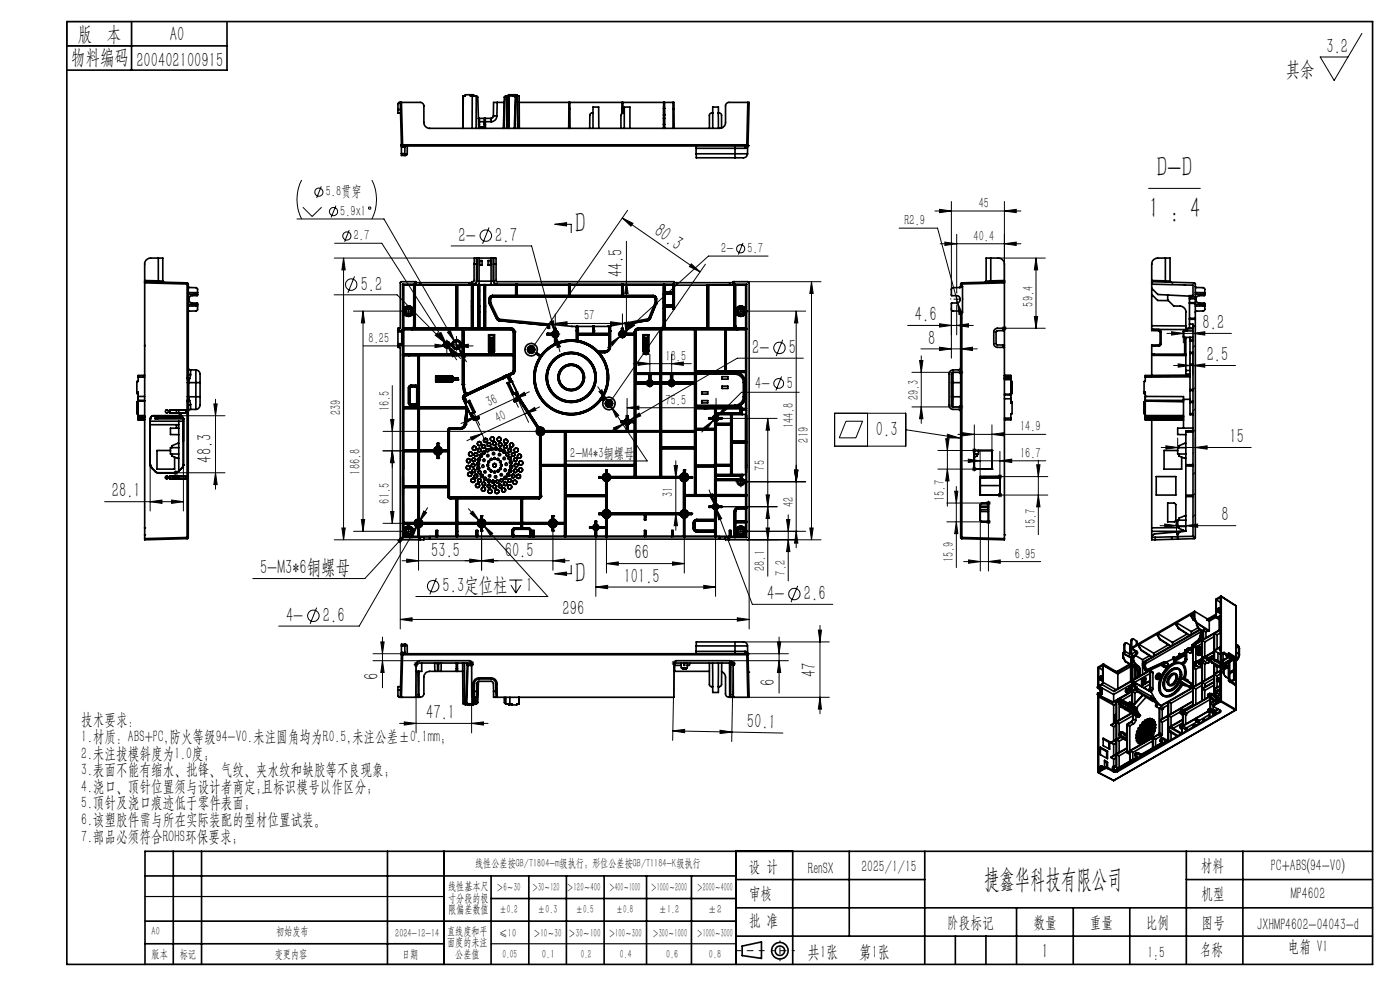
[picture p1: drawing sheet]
<svg xmlns="http://www.w3.org/2000/svg" width="297mm" height="210mm" viewBox="0 0 297 210" stroke-linecap="round" stroke-linejoin="round" font-family="sans-serif">
<defs><g id="words">
<g font-size="6.3">
<text x="245.4" y="37.5">D-D</text>
<text x="243.7" y="46.1">1 : 4</text>
<text x="122" y="49.5">D</text>
<text x="122" y="123.6">D</text>
</g>
<text font-size="5.6" x="208.8" y="188.3">捷鑫华科技有限公司</text>
<g font-size="4.4">
<text x="16.5" y="8.6">版 本</text>
<text x="36.1" y="8.6">A0</text>
<text x="281.4" y="11.2">3.2</text>
<text x="15.1" y="13.7">物料编码</text>
<text x="28.9" y="14.2">200402100915</text>
<text x="272.8" y="16.2">其余</text>
<text x="97.3" y="51.3">2-</text>
<text x="105.1" y="51.3">2.7</text>
<text x="138.5" y="49.7" transform="rotate(35 138.5 49.7)">80.3</text>
<text x="132" y="58.8" transform="rotate(-90 132 58.8)">44.5</text>
<text x="76.5" y="61.7">5.2</text>
<text x="194.1" y="68.2">4.6</text>
<text x="255.1" y="69.8">8.2</text>
<text x="159.6" y="75.1">2-</text>
<text x="167.4" y="75.1">5</text>
<text x="196.9" y="73.1">8</text>
<text x="256" y="76.6">2.5</text>
<text x="185.8" y="92.4">0.3</text>
<text x="260.9" y="94">15</text>
<text x="44.9" y="98.1" transform="rotate(-90 44.9 98.1)">48.3</text>
<text x="23.8" y="105.5">28.1</text>
<text x="259.1" y="110.6">8</text>
<text x="91.5" y="118.1">53.5</text>
<text x="107.1" y="118.1">60.5</text>
<text x="134.6" y="118.7">66</text>
<text x="55.2" y="121.8">5-M3*6铜螺母</text>
<text x="93.9" y="125.6">5.3定位柱</text>
<text x="111.6" y="125.6">1</text>
<text x="132.3" y="123.6">101.5</text>
<text x="60.7" y="131.9">4-</text>
<text x="68.5" y="131.9">2.6</text>
<text x="119.3" y="130.5">296</text>
<text x="162.7" y="127.3">4-</text>
<text x="170.5" y="127.3">2.6</text>
<text x="173.1" y="143.6" transform="rotate(-90 173.1 143.6)">47</text>
<text x="80.3" y="144.3" transform="rotate(-90 80.3 144.3)">6</text>
<text x="164.4" y="145.5" transform="rotate(-90 164.4 145.5)">6</text>
<text x="90.4" y="152.6">47.1</text>
<text x="158.5" y="154.5" transform="rotate(1 158.5 154.5)">50.1</text>
<text x="221" y="203.2">1</text>
</g>
<g font-size="3.8">
<text x="160.2" y="82.4">4-</text>
<text x="166.9" y="82.4">5</text>
<text x="171.3" y="203.2">共1张</text>
<text x="182.3" y="203.2">第1张</text>
</g>
<g font-size="3.5">
<text x="17.3" y="153.9">技术要求:</text>
<text x="17.3" y="157.4">1.材质：ABS+PC,防火等级94-V0.未注圆角均为R0.5,未注公差±0.1mm；</text>
<text x="17.3" y="160.9">2.未注拔模斜度为1.0度；</text>
<text x="17.3" y="164.4">3.表面不能有缩水、批锋、气纹、夹水纹和缺胶等不良现象；</text>
<text x="17.3" y="168">4.浇口、顶针位置须与设计者商定;且标识模号以作区分；</text>
<text x="17.3" y="171.5">5.顶针及浇口痕迹低于零件表面;</text>
<text x="17.3" y="175">6.该塑胶件需与所在实际装配的型材位置试装。</text>
<text x="17.3" y="178.6">7.部品必须符合ROHS环保要求；</text>
<text x="158.9" y="184.9">设 计</text>
<text x="171.4" y="185.3">RenSX</text>
<text x="182.7" y="184.9">2025/1/15</text>
<text x="254.7" y="184.7">材料</text>
<text x="269.6" y="184.7">PC+ABS(94-V0)</text>
<text x="158.9" y="190.8">审核</text>
<text x="254.9" y="190.7">机型</text>
<text x="273.8" y="190.8">MP4602</text>
<text x="158.9" y="196.5">批 准</text>
<text x="200.9" y="196.9">阶段标记</text>
<text x="219.3" y="196.9">数量</text>
<text x="231.2" y="196.9">重量</text>
<text x="243.1" y="196.9">比例</text>
<text x="254.9" y="196.9">图号</text>
<text x="266.7" y="197.3">JXHMP4602-04043-d</text>
<text x="243.4" y="203.2">1:5</text>
<text x="254.5" y="202.5">名称</text>
<text x="273.2" y="201.8">电箱 V1</text>
</g>
<g font-size="3.1">
<text x="69.1" y="41.7">5.8贯穿</text>
<text x="72.2" y="45.8">5.9x1</text>
<text x="191.9" y="47.8">R2.9</text>
<text x="207.6" y="44.1">45</text>
<text x="75" y="51">2.7</text>
<text x="153" y="53.7">2-</text>
<text x="158.6" y="53.7">5.7</text>
<text x="206.5" y="51.1">40.4</text>
<text x="219.2" y="65" transform="rotate(-90 219.2 65)">59.4</text>
<text x="123.9" y="68">57</text>
<text x="78.2" y="72.7">8.25</text>
<text x="141.2" y="76.5">18.5</text>
<text x="72.3" y="88.1" transform="rotate(-90 72.3 88.1)">239</text>
<text x="82.6" y="87.3" transform="rotate(-90 82.6 87.3)">16.5</text>
<text x="103.7" y="86.4" transform="rotate(-25 103.7 86.4)">36</text>
<text x="105.6" y="89.7" transform="rotate(-25 105.6 89.7)">40</text>
<text x="141.2" y="85.9">75.5</text>
<text x="194.8" y="84.9" transform="rotate(-90 194.8 84.9)">29.3</text>
<text x="168.3" y="90.9" transform="rotate(-90 168.3 90.9)">144.8</text>
<text x="171.5" y="93.9" transform="rotate(-90 171.5 93.9)">219</text>
<text x="216.4" y="91.5">14.9</text>
<text x="76.4" y="100.7" transform="rotate(-90 76.4 100.7)">186.8</text>
<text x="121" y="97.1">2-M4*3铜螺母</text>
<text x="162.3" y="99.8" transform="rotate(-90 162.3 99.8)">75</text>
<text x="216.4" y="97.1">16.7</text>
<text x="82.6" y="106.8" transform="rotate(-90 82.6 106.8)">61.5</text>
<text x="142.8" y="105.4" transform="rotate(-90 142.8 105.4)">31</text>
<text x="168.3" y="107.5" transform="rotate(-90 168.3 107.5)">42</text>
<text x="200.4" y="106.3" transform="rotate(-90 200.4 106.3)">15.7</text>
<text x="219.7" y="112.3" transform="rotate(-90 219.7 112.3)">15.7</text>
<text x="202.3" y="119.3" transform="rotate(-90 202.3 119.3)">15.9</text>
<text x="215.3" y="118.5">6.95</text>
<text x="162.3" y="121.1" transform="rotate(-90 162.3 121.1)">28.1</text>
<text x="166.6" y="122.1" transform="rotate(-90 166.6 122.1)">7.2</text>
</g>
<g font-size="2.5">
<text x="100.8" y="184">线性公差按GB/T1804-m级执行；形位公差按GB/T1184-K级执行</text>
<text x="95.1" y="188.8">线性基本尺</text>
<text x="95.1" y="191.3">寸分段的极</text>
<text x="105.3" y="189.1">＞6～30</text>
<text x="112.9" y="189.1">＞30～120</text>
<text x="120.2" y="188.9">＞120～400</text>
<text x="129.2" y="188.9">＞400～1000</text>
<text x="138.1" y="189.1">＞1000～2000</text>
<text x="147.8" y="189.1">＞2000～4000</text>
<text x="95.1" y="193.8">限偏差数值</text>
<text x="105.9" y="193.8">±0.2</text>
<text x="114.1" y="193.8">±0.3</text>
<text x="122.2" y="193.8">±0.5</text>
<text x="130.7" y="193.8">±0.8</text>
<text x="139.8" y="193.8">±1.2</text>
<text x="150.2" y="193.8">±2</text>
<text x="32.2" y="203.2">版本</text>
<text x="32.2" y="198.4">A0</text>
<text x="38.1" y="203.2">标记</text>
<text x="58.3" y="203.2">变更内容</text>
<text x="58.6" y="198.4">初始发布</text>
<text x="83.9" y="198.7">2024-12-14</text>
<text x="85.3" y="203.2">日期</text>
<text x="94.8" y="198.3">直线度和平</text>
<text x="94.8" y="200.7">面度的未注</text>
<text x="96.6" y="203.2">公差值</text>
<text x="105.9" y="198.7">≤10</text>
<text x="106.6" y="203.2">0.05</text>
<text x="113.2" y="198.7">＞10～30</text>
<text x="115" y="203.2">0.1</text>
<text x="120.6" y="198.7">＞30～100</text>
<text x="123.2" y="203.2">0.2</text>
<text x="129.1" y="198.7">＞100～300</text>
<text x="131.5" y="203.2">0.4</text>
<text x="138.4" y="198.7">＞300～1000</text>
<text x="141.3" y="203.2">0.6</text>
<text x="147.8" y="198.7">＞1000～3000</text>
<text x="150.4" y="203.2">0.8</text>
</g>
</g></defs>
<g fill="none" stroke="#000" stroke-width=".21">
<path d="M288.9 7.1l-5.9 10-2.9-5h5.9M64 38.2a9.1 9.1 0 0 0 0 8.3M68.2 39.5l-1 2.5M78.9 38.2a9.1 9.1 0 0 1 0 8.3M243.7 40h10.9M63 46.5h18.5l15 26M64.2 43.9l2 2 2-2M70.9 54.7h30.7M71 51.6h10l13.6 21.2M71.3 43.6l-1.1 2.5M72.9 54.7l.3 2.5h-.7zM72.9 54.7v59.8"/>
<path d="M74.1 48.8l-1 2.5M75.2 58.6l-1.4 3.5M95.7 52.2h17.1l4.9 18.3M103.8 48.3l-1.4 3.4M117.7 47.6h3.5v1.7M117.7 47.6l2.5-.4v.7zM132 46.2l16.5 11.5M132 46.2l2.3 1.2-.5 .6zM132.9 51.2v19.7M132.9 59.8l.3 2.5h-.7zM133.1 44.6l-20.4 29.6M146.6 56l1.9 1.7-2.2-1.2z"/>
<path d="M149.6 56l-20.4 29.6M157.6 51.5l-1 2.5M158.6 59.8h15.6M162.9 54.3h-12.6l-17.7 16.1M172.2 59.8l.3 2.5h-.7zM172.2 59.8v54.7M190.7 48.4h8.2l4.3 15.8M198.3 44.8h18.3M199.3 44.4l2.5 .4-2.5 .3zM199.5 51.7h17.1M200.4 51.4l2.6 .3-2.6 .4zM201.8 42.7v18.7"/>
<path d="M203 49.7v12.4M211.8 54.7h10M213.1 51.7l2.5-.3v.7zM213.1 44.8l2.5-.4v.7zM213.1 42.7v17.3M219.8 54.7l.3 2.5h-.7zM219.8 54.7v14.9M244.6 59.8l-.3 .2M249 59.9l-.5 .5M253.3 60l-.5 .5M70.9 62.5h13.3l10.1 10.2M75 66h10.5"/>
<path d="M77 66v46.7M77 66l.4 2.5h-.7zM77.1 73.4h23.3M86 66h1.3M86.7 65.4v1.2M92.3 73l2.5 .4-2.5 .3zM92.8 70.6l1.5 2.1-2-1.6zM93 70.9l.6-.4 1 2.3zM94.2 73.1h1.2M94.3 72.7l3.4 3.4M94.6 72.8l.4 .6M94.8 72.5v2.8"/>
<path d="M94.9 70.5l.6-.4 1 2.4zM95 73.4l1.6 1.9-.6 .4zM95 73.4l1.9 2.9M95.2 73.6l2.1 1.5-.5 .5zM96.2 73.1h1.3M96.5 72.5l.7 1.2M96.8 73.4l2.5-.4v.7zM96.8 71.4v.3M96.8 72.5v1.2M97.2 73.7l1.6 2-.7 .4zM97.2 73.7l1.8 3.1M112 74.2h1.3"/>
<path d="M112.7 73.5v1.3M116.7 68.2l.7-.2 .3 2.5zM117.2 70.9h1.2M117.7 70.5l.2 .7M117.8 68.6l2.5-.3v.7zM117.8 66.6v3.3M117.8 68.6h14.2M117.8 70.3v1.2M117.9 71.2l1 2.3-.7 .2zM117.9 71.2l.9 3.4M129.4 72.8l2.1-1.4-1.6 1.9zM129.5 68.3l2.5 .3-2.5 .4z"/>
<path d="M131.4 70.9h3.5M131.5 71.4l-2.6 2.3M132 66.6v3.3M132 70.3v1.2M132.5 68.4h.7l-.3 2.5zM132.6 70.4l-1.1 1M134.2 68.5l.5 .5-2.1 1.4zM134.3 77.1h12.3M135.4 76.8l2.5 .3-2.5 .4zM137.9 75.1v6.8M142.5 77.1l2.5-.3v.7zM142.5 75.1v6.8"/>
<path d="M157.2 65.4v1.2M165.8 79.9l-1.2 2.9M166.1 72.1l-1.4 3.4M168.9 66l.4 2.5h-.7zM168.9 66v50.2M170.4 76h-14l-22.8 13.2M170.9 66h-14.4M192.5 69h14M195.1 76.5h.7l-.4 2.5zM195.4 74h11.9M195.4 75.5v14.3M199.3 68.7l2.5 .3-2.5 .4z"/>
<path d="M199.3 73.7l2.5 .3-2.5 .4zM201.8 65.6v10.4M202.4 63.5h1.2M203 69l2.5-.3v.7zM203 62.8v1.3M203 64.8v6.2M203.2 64.2l1 2.4-.8 .1zM203.2 64.2l.8 3.4M203.4 78.6l.8 .7M203.8 78.5v1M203.8 74l2.5-.3v.7zM204.2 78.6l-.8 .7"/>
<path d="M204.3 79h-10.8M212.5 69.6h9.3M212.7 69.3l.7 .7M213.1 69.1v1M213.4 69.3l-.7 .7M219.4 67.1h.7l-.3 2.5zM247.5 70.7h13.7M248.5 70.4l2.5 .3-2.5 .4zM249 77.5h13.1M249.9 77.2l2.5 .3-2.5 .4zM251 71.5v1.2M252.4 74.7v4.8"/>
<path d="M253.1 77.5l2.5-.3v.7zM253.1 74.7v4.8M253.1 70.7l2.5-.3v.7zM253.1 69.2h.1M253.6 73.2l-.5 .5M31.9 98.7v9.7M36.9 99.9l.7 .7M37.3 99.8v1M37.6 99.9l-.7 .7M37.7 88.2h10M37.9 87.8l.7 .7M38.2 87.7v1"/>
<path d="M38.6 87.8l-.7 .7M38.9 98.7v9.7M45.4 85.7h.7l-.4 2.5zM45.7 84.7v19.1M81.2 91.5h34.1M81.2 95.6h10.8M82.9 89h.7l-.4 2.5zM83.2 95.6l.4 2.5h-.7zM83.2 81.8v29.2M92.3 95.6h1.2M92.9 95v1.3M98.5 89.1l2.5-.7-2.2 1.3z"/>
<path d="M99.8 92.7l2.4-.7-2.1 1.4zM100.5 87.4l1.3 2.8M100.5 88.4l2.6 5.4M101 88.4l-3.2 1.4M102.2 92l-3.1 1.5M108.7 83.7l1.3 2.7M109.1 84.6l2.1-1.4 .3 .6zM109.6 84.2l2.5 5.4M111.3 87.8l2.1-1.4 .3 .7zM111.3 87.8l-9.1 4.2M112.3 83.1l-11.3 5.3M114.5 86.3l-3.2 1.5"/>
<path d="M114.7 90.9v1.2M126.8 82l2 3M127.1 83.1l.6-.4 1.1 2.3zM128.6 85.6h1.2M128.8 85l.8 1.2M129.2 85v1.2M129.6 86.2l1.7 1.9-.6 .4zM129.6 86.2l7.7 11.6h-17.4M130.1 90.8l2.4-1-2 1.6zM132.4 89.5h1.3M132.5 89.8l-3 1.7M133 86.5l2.5-.4v.7z"/>
<path d="M133 84.5v4M133 86.5h18.9M133 88.9v1.2M133.6 89.2l2-1.6 .3 .6zM133.6 89.2l-1.1 .6M137.2 81.3h1.3M141.9 81.3h1.2M143 98.8h.7l-.3 2.5zM143.4 97.7v14.8M149.3 90.7l2-1.5-1.5 2zM149.4 86.1l2.5 .4-2.5 .3zM151.2 88.8h1.2"/>
<path d="M151.8 88.1v1.3M151.9 84.5v3.9M152.8 88.8h12.1M153.7 86.3l.5 .5-2 1.5zM162.9 88.8l.3 2.5h-.7zM162.9 88.8v33.4M168.6 99.7h.7l-.4 2.5zM169.5 83.2h-12.2l-8.4 8.4M177.1 87.7h15v6.9h-15zM179.5 89.4h3.5l-1.4 3.5h-3.6zM184 87.7v6.9M192.1 91.1l11.5 1.8"/>
<path d="M195.4 86.3l.4 2.5h-.7zM200.6 93.1h.7l-.3 2.5zM201 99.5l.3 2.5h-.7zM201 92.1v15.3M201.2 92.2l2.4 .7h-2.6zM203.2 92.1h18.7M203.4 86l.8 .7M203.8 85.8v1M204.2 86l-.8 .7M204.2 91.8l2.5 .3-2.5 .4zM204.3 86.3h-10.8M204.4 97.7h17.5"/>
<path d="M205.4 97.4l2.5 .3-2.5 .4zM206.3 99.2l.7 .7M206.3 95.2l.7 .7M206.7 99v1M206.7 90.1v6M207 99.2l-.7 .7M207 95.2l-.7 .7M207.2 99.5h-8.2M207.2 95.6h-8.2M207.9 95.7v5.4M210.4 92.1l2.5-.3v.7zM210.4 90.1v5.5"/>
<path d="M212.1 97.7l2.5-.3v.7zM212.1 95.7v5.9M219.9 98.6h.7l-.3 2.5zM220.3 97.6v15.8M246.3 94.9h19.1M247.3 94.6l2.5 .3-2.5 .4zM249.8 92.9v2.1M252.5 87.8h-.1M253.2 96l-.1 .2M253.6 82.2l-.7 .7M253.6 86.7l-.5 .5M253.6 91.2l-.5 .5"/>
<path d="M253.6 94.9l2.5-.3v.7zM253.6 92.9v2.6M22.2 106.4h16.7M31.9 106.4l2.5-.3v.7zM36.4 106.1l2.5 .3-2.5 .4zM36.8 100.3h10.9M45.7 100.3l.4 2.5h-.7zM70.9 114.5h14.3M72.5 112h.7l-.3 2.5zM75 112.7h10.5M76.7 110.2h.7l-.4 2.5zM81.2 111h6.6"/>
<path d="M82.9 108.5h.7l-.4 2.5zM84.4 114.7l1.9-1.6-1.4 2zM84.9 114.3v19.1M85.3 118.9h35.5M86 112.7h1.3M86.3 118.6l2.5 .3-2.5 .4zM86.3 113.1l-8.9 9.6h-23.8M86.7 112.7l-.4 .4M86.7 112.1v1.2M88.2 111h1.2M88.6 111.3l-.9 2.3-.6-.3zM88.6 111.3l-12.4 21.5h-17.1"/>
<path d="M88.8 110.4v10.6M88.9 110.7l-.3 .6M89.9 108.4l.6 .4-1.6 1.9zM90.7 107.7l-1.8 3M99.4 107.9l2.3 2.6M99.7 118.6l2.5 .3-2.5 .4zM99.8 108.9l.5-.5 1.4 2.1zM101.7 110.5l.9 1M102.2 118.9l2.5-.3v.7zM102.2 111v10M102.6 111.5l1.9 1.6-.5 .5zM102.6 111.5l13.6 15h-28"/>
<path d="M116.7 111h1.2M117.3 118.9l2.5-.3v.7zM117.3 110.4v10.6M121.2 119.9v1.8h-3.5M125.8 111.9h1.2M126.4 112.8v13.7M126.4 111.2v1.3M128 109h1.3M128 101.3h1.3M128.7 119.5l2.5-.3v.7zM128.7 100.6v21M128.7 119.5h16.5"/>
<path d="M141.4 109h4.4M141.4 101.3h4.4M142.7 119.2l2.5 .3-2.5 .4zM143.4 109l.3 2.5h-.7zM145.2 100.6v21M150.4 103.9l1.3 3.3M150.5 105l.6-.3 .6 2.5zM151.7 107.2l.2 .6M151.8 106.8v19.7M151.9 107.8l1.2 2.2-.6 .3zM151.9 107.8l7.7 20.4h17.1M157.2 101.6v1.2"/>
<path d="M157.2 112.1v1.2M158.6 114.5h15.6M158.9 114.3v19.1M162.5 105h.7l-.3 2.5zM162.5 112h.7l-.3 2.5zM162.9 107.5l.3 2.5h-.7zM164.9 107.5h-13.7M166.9 110.2h.7l-.4 2.5zM167.2 114.5l.4 2.5h-.7zM167.2 109.2v14M168.9 112.7l.4 2.5h-.7zM170.9 102.2h-14.4"/>
<path d="M170.9 112.7h-14.4M171.8 112h.7l-.3 2.5zM202.5 104.2h.7l-.3 2.5zM202.9 110.7l.3 2.5h-.7zM202.9 103.2v17.2M204.4 119.1h16.4M205.5 118.8l2.5 .3-2.5 .4zM208 110.4v10.7M209.3 110.3l.7 .7M209.3 106.4l.7 .7M209.7 106.2v1M209.7 110.2v10.9"/>
<path d="M209.7 119.1l2.5-.3v.7zM210 110.3l-.7 .7M210 106.4l-.7 .7M210.2 110.7h-9.3M210.2 106.7h-9.3M211.8 104.7l.7 .7M211.8 100.7l.7 .8M212.1 104.5v1M212.5 104.7l-.7 .7M212.5 100.7l-.7 .8M220.3 105l.3 2.5h-.7zM222.3 105h-10.7"/>
<path d="M222.3 101.1h-10.7M246.1 111.5h16.1M247.1 111.2l2.5 .3-2.5 .4zM249.6 111.3v2.2M251.6 111.5l2.5-.3v.7zM253.6 100.2l-.5 .5M253.6 104.7l-.7 .6M253.6 109.1l-.5 .5M253.6 113.7l-.7 .6M67.2 128.9l-1.4 3.5M79.1 138.7h6.3M80.8 136.2h.7l-.4 2.5z"/>
<path d="M81.1 135.1v10.8M84.9 131.4l2.5-.4v.8zM84.9 131.4h74M92.6 122.6l-1.4 3.5M108.1 123h2.7M108.4 124.1l1 1.7M109.4 123v2.8M110.5 124.1l-1.1 1.7M117.7 121.7l2.5-.4v.8zM126.4 124.5l2.5-.3v.7zM126.4 124.5h25.4M149.3 124.2l2.5 .3-2.5 .4z"/>
<path d="M155.9 136.2h20M156.4 131l2.5 .4-2.5 .4zM158.4 138.7h8.9M164.9 136.2h.7l-.3 2.5zM165.3 135.1v11.9M169.2 124.3l-1.4 3.4M173.6 133.7h.7l-.3 2.5zM174 132.7v18.7M79.1 140.2h9.9M81.1 140.2l.4 2.5h-.7zM84.8 153.4h18.7M85.8 153.1l2.5 .3-2.5 .4z"/>
<path d="M87.8 141h1M87.9 140.6l.7 .7M88.3 140.4v15.1M88.6 140.6l-.7 .7M99.6 141h.9M99.6 140.6h.9M99.7 140.3l.7 .7M99.7 140.6l.7 .7M100 153.4l2.6-.3v.7zM100 140.2v15.3M100.4 140.3l-.7 .7M100.4 140.6l-.7 .7"/>
<path d="M142.5 140.6h1M142.7 140.3l.7 .7M142.7 155l23.4 .5M142.7 155l2.5-.3v.7zM143 140.2v.9M143 140.6l-.3 16.4M143.4 140.3l-.7 .7M152.8 154.9l2.5 .4-2.5 .3zM154.8 140.2h12.5M155 140.7h1M155 140.9h1M155.2 140.4l.7 .7"/>
<path d="M155.2 140.5l.7 .7M155.5 140.2v1.2M155.5 140.9l-.3 16.4M155.9 140.4l-.7 .7M155.9 140.5l-.7 .7M158.6 147.9h17.3M165.3 140.2l.3 2.5h-.7zM174 147.9l.3 2.5h-.7z"/>
<circle cx="67.6" cy="40.8" r=".86"/>
<circle cx="70.7" cy="44.9" r=".87"/>
<circle cx="73.6" cy="50.1" r=".87"/>
<circle cx="78.4" cy="44.1" r=".25"/>
<circle cx="103.1" cy="50" r="1.22"/>
<circle cx="157.1" cy="52.8" r=".87"/>
<circle cx="74.5" cy="60.4" r="1.2"/>
<circle cx="165.4" cy="73.8" r="1.22"/>
<circle cx="165.2" cy="81.3" r="1.04"/>
<circle cx="66.5" cy="130.6" r="1.22"/>
<circle cx="91.9" cy="124.3" r="1.21"/>
<circle cx="168.5" cy="126" r="1.21"/>
</g>
<g fill="none" stroke="#000" stroke-width=".35">
<path d="M14.2 4.6h277v200h-277zM14.2 9.7h34M27.9 4.6v10.3M48.2 4.6v10.3h-34M84.4 23.2v.8h.6M84.4 23.2h.5M84.9 21.7h.3M84.9 21.7h-.2l-.3 .3v1.2M84.9 21.7l.3 9M85.2 21.7h4.1l.4 .2 .2 .6v3.5a1.26 1.26 0 0 0 1.3 1.2h61.4a1.33 1.33 0 0 0 1.3-1.2v-3.7l.2-.4 .4-.2h4.1M85.2 30.7h.2M85.2 30.7l.2 .3"/>
<path d="M85.2 30.7h.1M85.2 30.6v.1M85.2 31.1l.2 .1M85.2 30.7v.4M85.2 21.7l.2 9M85.2 32.6h.7M85.2 31.1v1.5M85.4 30.7v.3M85.4 31v.2M85.4 30.7h73M85.4 31h73M85.4 31.2h.5"/>
<path d="M85.9 32.6v.4M85.9 31v.2M85.9 31.1v.1M85.9 31.2v1.4M86.4 31l-.1 1.9-1.1 .1v-.4M98.3 20.3h.4v-.2h1.7l.1 .2M98.3 20.3l-.1 6.9M99.8 20.1v.2h.4M100.2 20.3h.8M100.2 20.3v6.9M101 20.3l.4 .3 .2 6.6M101 20.3v6.9"/>
<path d="M101.5 26.4h.2M101.6 25.1h-.1h2.7M101.7 25.1v2.1M101.7 25.8h1M101.8 27h.7M101.8 27v.2M101.8 27h.1M102.5 27v.2M102.7 26.4v.8M102.7 26.4h.3M102.7 25.1v1.3M102.9 25.1l.1 1.3"/>
<path d="M103 26.4v.8M103 25.8h1.2M104.2 25.1v.7M104.7 24.6l-.2 .4-.3 .1M105.4 24.6a1.21 1.21 0 0 1-1.2 1.2M105.4 24.6h-.7M105.5 21.7h-.8v2.9M105.5 21.7h1.5M105.5 21.7l-.1 2.9M107 20.6h.1M107 20.6l-.2 6.6M107.1 20.6l-.2 6.6"/>
<path d="M107.4 20.3l-.3 .3M107.5 20.3h2.2M107.5 20.3v6.9M107.5 20.3h-.3l-.2 .3M107.8 20.2l1.8-.1v.2M107.8 20.2v7M107.8 20.2h1.1M107.9 20.3v6.9M108 20.3v6.9M108.9 20.2v.1M109 20.1l-.1 .1M109.3 20.6l-.2 6.6"/>
<path d="M109.3 20.6h.1M109.4 20.6l-.1 6.6M109.5 20.3v.1M109.6 20.3l-.3 .3M109.7 20.3l-.3 .3M109.7 20.3h.4l.1 6.9M109.7 20.3l.1 6.9M110.1 21.7h32.9v1.4M120.7 21.7v1.3M120.7 23h.2M120.7 23v4.2M120.9 21.7v1.3"/>
<path d="M120.9 23v4.2M125.8 24v3.2M125.8 24v-1.3h1.2v4.5M125.8 24a.51 .51 0 0 0-.7 .5v2.7M131.9 21.7v1.3M131.9 23v1.1M131.9 23h.3M132.2 21.7v2.3M132.4 24v3.2M132.4 24v-1.3h1.2v4.5M132.4 24a.55 .55 0 0 0-.7 .5v2.7M140.8 24.4v.7"/>
<path d="M140.8 23v1.4M140.8 25.1v2.1M140.8 26.4h.2M140.8 25.1h.2M140.8 24.4h.2M140.8 23h.2M140.8 21.7v1.3M141 21.7v1.3M141 24.4v.7M141 23v1.4M141 25.1v2.1M142.8 21.7v5.5"/>
<path d="M142.8 23.1h.2M143 23.1v4.1M147.7 31v.5M147.7 32.6v.9h8.2M147.7 31.5v1.1M147.7 31.5h8.2M147.7 32.6h8.2M151.2 24v3.2M151.2 24v-1.3h1.2v1.3M151.2 24a.52 .52 0 0 0-.7 .5v2.7M153.1 27.2v-2.8a.54 .54 0 0 0-.7-.4v3.2M155.9 31v.5"/>
<path d="M155.9 31.5h2.1M155.9 32.6h2.7M155.9 32.6v.9M155.9 31.5v1.1M158.4 30.7h.3M158.4 30.7v.3M158.4 31l-.2 .1-.2 .4M158.5 31.2l-.5 .3M158.6 32.6a1.01 1.01 0 0 1-1.4 .9h-1.3M158.6 31.1l-.1 .1M158.6 30.9l-.1 .3M158.6 30.9h.1"/>
<path d="M158.6 31.1v1.5M158.6 21.7h.3l-.2 9M158.6 21.7l-.2 9M158.6 30.9v.2M158.7 30.7l-.3 .3M158.7 30.7l-.1 .2M30.7 59.8v.2M30.7 59.5v.3M30.7 60v54.3M30.7 60l9 .2M30.7 59.8l9 .2M30.7 59.5l2.9 .1"/>
<path d="M33.6 59.6l-.1 .2M33.6 59.6h.9M33.6 54.7h-1.7a1.29 1.29 0 0 0-1.2 1.3v3.5M33.6 54.7h.9v4.9M33.6 54.7v4.9M34.5 59.6l.3 .3M39.7 60v.2M39.7 60l.2 .2M88.1 59.8v.5M88.2 59.8h-3l-.3 .1v9.7h-.5v.6h.8M88.2 59.8l.1 .2h.7M88.2 59.8l.1 .7"/>
<path d="M89 60v.5M89 60h10.6M99.6 60h.4M99.6 60v.5M100 60v9.6h-12.1M100.1 59.8v3.9M100.1 59.8l-.1 .2M100.6 56v3.6l-.5 .2M100.6 56h.5M101.1 59.5v.2a.75 .75 0 0 1-.7 .6M101.1 59.5v.1M101.1 56v3.5"/>
<path d="M101.1 59.6a.72 .72 0 0 1-.7 .8M101.1 54.7h.1M101.1 54.7v1.3M101.1 54.7h-.5v1.3M101.1 59.6h.5M101.1 54.7v4.9M101.2 54.7h.4M101.6 59.6v.8h-1.2M101.6 54.7h2.6M101.6 54.7v4.9M101.6 59.6h2.6M101.8 55.3h.5v1h-.5z"/>
<path d="M103.5 55.3h.5v1h-.5zM104.2 59.6v.8M104.2 54.7h.5M104.2 54.7v4.9M104.7 59.6a.72 .72 0 0 0 .7 .8M104.7 59.6v-.1l.1 .3 .4 .4 .3 .1M104.7 54.7h.5v1.3M104.7 59.6h-.5M104.7 54.7v4.9M104.7 54.7v1.3h.5M105.2 56v3.6l.2 .2h37.6M143 59.8v5.2"/>
<path d="M143 59.8v.2M143 60h.5M143 60l.1 5.5M143.5 60v.5M143.5 60h11.3M154.8 60v.5M155.6 59.8h3.1l.2 .2v54.3l-.1 .2h-4.1M155.6 59.8l-.1 .2h-.7M155.6 59.8l-.1 .7M155.7 59.8v.5M204 60v.2M204 60l-.2 .2"/>
<path d="M209.2 59.6l-.2 .3M210.2 59.6v.2M210.2 59.6h-1M210.2 54.7h1.6a1.33 1.33 0 0 1 1.3 1.3v3.5M210.2 54.7h-1v4.9M210.2 54.7v4.9M213.1 59.8v.2M213.1 59.5v.3M213.1 59.5v.5M213.1 60v54.3M213.1 60l-9.1 .2M213.1 59.8l-9.1 .2"/>
<path d="M213.1 59.5l-2.9 .1M244.3 59.8l9.1 .2 .2 .1v2.9M244.3 59.5v.3M244.3 59.8v.5l8.8 .2v2.2h-.8v.3M244.3 59.8v9.3M244.3 59.5l2.9 .1M247.2 59.6v.2M247.2 59.6h1M247.2 54.7l-1.9 .1a1.23 1.23 0 0 0-1 1.2v3.5M247.2 54.7h1v4.9M247.2 54.7v4.9M248.2 59.6l.3 .3"/>
<path d="M29.3 79.6v.4M30.7 73.2v.2M30.7 79.6h-1.4M39.7 60.2h.2M39.7 60.2v20M39.9 79.2v1M39.9 79.2l.5 .3M39.9 78l.1 .2 .4 .2M39.9 60.7l.2 .3h1.5l.3 .2v1.5h-1.1a.78 .78 0 0 0-.8 .8 .78 .78 0 0 0 .8 .8h1.1v1.4l-.3 .3h-1.5l-.2 .2M39.9 62.4h1.7M39.9 60.2v19M39.9 64.5l1.7 .1"/>
<path d="M39.9 62l1.7 .1M40.4 79.5l-.2 .8M40.4 78.4v1.1M40.4 78.4l1.2 .1M41.6 78.5v2.7M41.6 78.5a1.36 1.36 0 0 1 .8 1.8v.9M41.6 64.6h.3M41.6 64.9h.3M41.6 62.1h.3M41.6 62.1v.3M41.6 64.6v.3M41.6 64.9h-1.7"/>
<path d="M41.9 62.4h-.3M84.4 73.2v.5h.5v40.6l.2 .2h4M84.4 72.9v.2M84.4 70.2v.2M84.4 70.1h.8M84.4 73.2h.8M84.4 70.4v2.5M84.4 72.9h.8M84.4 70.4h.8M84.7 69.6v.5M84.7 73.2v.5M85.2 73.2l.2 .2"/>
<path d="M85.2 70.1v.1M85.2 73.2l.3 .2M85.2 72.9v.3M85.2 72.9h.3M85.2 70.4h.3M85.2 70.2v.2M85.2 73.2h.1M85.2 70.4v2.5M85.4 69.9h.1M85.4 69.9l-.2 .2M85.4 60.3h2.4M85.4 69.9h12.7"/>
<path d="M85.4 66.1h.5M85.4 60.3v5.6M85.4 66.1v3.6M85.4 73.4v1.8M85.4 75.3v37.3M85.4 69.7h1.9M85.4 65.9h.5M85.4 75.2h.2M85.4 75.3h.2M85.4 69.9h.3v5.2M85.4 66.1l.3 .1M85.4 75.3l.3 .1"/>
<path d="M85.4 60.3l.3 .2M85.5 69.9l-.3 .3M85.5 69.9v.5M85.5 72.9v.5M85.5 73.4h-.1M85.5 70.4v2.5M85.6 75.2v.1M85.6 75.3l.5 .1M85.7 65.8a1.02 1.02 0 0 1 1-.8 1.02 1.02 0 0 1 1 .9 1.03 1.03 0 0 0-1-.9 1.03 1.03 0 0 0-1 .9M85.7 65.7a1.1 1.1 0 0 1 1.1-.7 1.1 1.1 0 0 1 1 .9M85.7 66.2a1.02 1.02 0 0 0 1 .8 1.02 1.02 0 0 0 1-.8 1.01 1.01 0 0 1-1 .8 1.01 1.01 0 0 1-1-.8M85.7 66.2h.1"/>
<path d="M85.7 65.5a1.12 1.12 0 0 1 1.1-.6 1.12 1.12 0 0 1 1 1M85.7 60.5h2.1M85.7 69.6h1.6M85.7 69.6l-.3 .1M85.7 60.5v5.4M85.7 66.2v3.4M85.7 75.4v11M85.7 75.1l-.3 .1M85.7 66.2h.2M85.7 65.9h-.3M85.7 75.1h12.4M85.7 75.4h3"/>
<path d="M85.9 66.2a.77 .77 0 0 0 .8 .6 .77 .77 0 0 0 .7-.6M85.9 65.9h.1M85.9 66.1a.73 .73 0 0 0 .8 .6 .73 .73 0 0 0 .7-.6M85.9 66.1v.1M86.1 75.1l-.5 .1M86.1 75.1v.3M86.7 65.3a.73 .73 0 0 0-.8 .6M86.7 65.3a.73 .73 0 0 1 .7 .6M86.7 65.2a.73 .73 0 0 0-.8 .7M86.7 65.2a.73 .73 0 0 1 .7 .7M86.7 75.1v.3h-.6M87.3 69.9h.1"/>
<path d="M87.3 69.6v.1M87.4 66.1h.4M87.4 65.9h.4M87.4 66.1v.1M87.4 66.2h.3M87.4 65.9h.1M87.7 66.2h.1M87.7 66.2a1.05 1.05 0 0 1-1 .9 1.05 1.05 0 0 1-1-.8M87.8 69.1l-.2 .4-.3 .1M87.8 65.9h.1M87.8 66.2h.1M87.8 66.2a1.11 1.11 0 0 1-1 .9 1.11 1.11 0 0 1-1.1-.6"/>
<path d="M87.8 69.1v.1M87.8 60.5v5.4M87.8 66.2v2.9M87.8 69.2l-.1 .3-.4 .2M87.8 60.3v5.6M87.8 66.1v3.1M87.8 66.1v.1M87.8 60.3v.2M87.9 69.6l-.6 .3M87.9 69.6h.1M87.9 69.6h8.9M88.1 69.1l-.3 .5-.5 .3"/>
<path d="M88.1 60.3h.1l.1 .2M88.1 60.3v8.8M88.1 60.3v.2M88.1 69.1v.1M88.1 69.2l-.2 .4M88.1 60.5v8.7M88.1 60.5h8.7M88.3 60.5h.1M88.3 60.5h.7M88.7 75.4h.1M88.7 75.4v11h-3.1M88.9 75.4h9.2"/>
<path d="M89 60.5h7.8v9.1M92.9 79.9v.3h4.2v.4M95.4 73h.1M95.4 73a.66 .66 0 0 0-1-.4 .66 .66 0 0 0 0 1.1 .66 .66 0 0 0 1-.5M95.4 73.2h.1M95.4 73h.5M95.4 73.2h.5M95.6 79.9v.3h.5v-.3h-3.5v1h3.5v-.3M95.9 73h.1M95.9 73a.97 .97 0 0 1 1.5-.7 .97 .97 0 0 1 0 1.6 .97 .97 0 0 1-1.5-.7M95.9 73.2h.1M95.9 79.9v-.1h-3.5v1.2h3.5v-.1"/>
<path d="M97 60.5h3M97 69.6h3M98.1 69.9h.1M98.1 69.9v5.2h-12M98.1 75.4v6.2M98.1 75.4h-9.2v11h10.2M98.1 75.4h.1M98.4 69.9h10l.4 .2 .1 .3M98.4 69.9h.1M98.4 69.9v5.2h10.5v-4.7M98.4 75.1h5.8M98.4 75.4h10.5"/>
<path d="M99.6 60.5h.4M99.6 60.5h-2.6v9.1M100 63.8v1.2h.3v-1.2M100 63.8h.3M100.1 62.5h.2M100.1 63.7l-.1 .1M100.1 63.7h.2M100.3 60.3h.1M100.3 60.3v3.4M100.3 60.3v.2M100.3 63.7v.1M100.3 60.5v9.1h1.2"/>
<path d="M100.3 60.5h1.1M100.3 69.6h1.1M100.4 60.3v.1M101.4 69.6h.1M101.4 60.5v9.1M101.5 64.9v1.3M101.5 64.9l.2 .1v1.2h-.2M101.5 63.6h.2M101.5 60.4h2.7M101.5 60.4l-.1 .1M101.5 60.5h.2M101.5 60.4v4.5"/>
<path d="M101.5 66.2v3.4M101.5 61.7h.2M101.7 69.6h1M102.7 64.9v1.3h.3v-1.3M102.7 60.4v9.2h-1v-9.2l1 .1M102.7 64.9h.3M102.7 63.6h.2M102.7 61.7v-1.2h.3l-.1 1.2M102.7 61.7v1.9M102.7 61.7h.2M102.7 63.6v1.3M102.9 61.7v1.9"/>
<path d="M102.9 63.6l.1 1.3M103 60.4v9.2h5.4M103 69.6h5.4M103.8 64.2l.1 .3M103.8 63.4h.1M103.8 64.2h.1M103.8 71.1h1v3.9h-.4M103.8 71.1v.5M103.8 74.5h-.2v-3.5h1.3v3.5h-.1M103.8 63.4v.8M103.8 71.1v3.9M103.8 71.6h.4v3.5"/>
<path d="M103.8 74.6h.4l-.1 .4h-.3M103.8 71.6v3M103.8 74.6v.4M103.9 64.5h.1M103.9 64.5l1.5 3.2M104.2 75.1h.1M104.2 72h.2M104.4 75.1h.1M104.4 75.1h4.5M104.4 74.6h.4M104.5 62.7a.66 .66 0 0 0-.7 .7M104.5 62.7h4.9"/>
<path d="M104.5 62.7h.1M104.8 71.6h-.4v3.5M105.4 67.7l.5 .3M105.4 67.7h.1M105.4 60.4h-1.2M105.5 60.3h3.9M105.5 60.3l-.1 .1M105.9 68l10.4 1M105.9 68l10.3 1M105.9 68h.1M106.7 80h.1M106.7 79.9v.1"/>
<path d="M106.7 80l-7.5 3.5M106.8 80l.1 .2M106.8 80l-7.6 3.5M107 79.8l-.3 .1M107 79.8l.1 .3M107.2 79.7l.2 .3M107.2 79.7l-.2 .1M107.3 79.7l.4-.1 .5 .4M107.3 79.7h-.1M107.4 79.6l-.1 .1M107.4 79.6l-.7 .3M107.4 80l-.3 .1"/>
<path d="M107.5 79.9l.3 .1 .1 .2-.1 .1 .5 .8M107.5 80l.3 .1M107.5 79.9l-.1 .1M107.5 79.9v.1M107.5 80l-.7 .3M107.6 79.6h.1M107.6 79.6l.4 .1M107.6 79.6h-.2M108 79.7h.1M108 79.7l.2 .2M108.2 79.9v.1M108.2 79.9l2.2 4.8"/>
<path d="M108.4 69.6a.78 .78 0 0 1 .8 .8M108.4 69.6a.85 .85 0 0 1 .8 .8M108.4 69.9l.4 .2 .1 .3M108.4 69.6h.1M108.6 79l-1 .6M108.6 79l.1 .1M108.7 79.1l-1.1 .5M108.8 79.3h.1M108.8 79.3l-.8 .4M108.9 78.6l-.2 .5M108.9 70.4h.1M108.9 78.6l-.3 .4"/>
<path d="M108.9 78.6h.1M108.9 78.6v-3.2h-10.5v6.2M109.2 78.6l-.1 .4-.3 .3M109.2 70.4v8.2l-.1 .4-.3 .3M109.2 70.4h.1M109.4 62.8h.3M109.4 61.2h.2M109.4 60.3v2.5M109.4 60.3v.2h-6.4M109.6 60.3h11.1M109.6 62.5h-.2v.3M109.6 60.3v2.2"/>
<path d="M109.6 62.5l.1 .3M109.6 60.3l.1 .2M109.7 60.5v2.3M109.7 60.5h10.9M109.7 62.7h10.9M113.7 75l.9 .6M113.8 74.8a1.32 1.32 0 0 0-1.2-1.9 1.32 1.32 0 0 0-1.1 1.9 1.32 1.32 0 0 0 2.2 .2l.9 .6M113.8 74.8l.9 .7M113.8 74.8l.9 .6M114.6 75.6a7.9 7.9 0 0 0 2.1 11 7.9 7.9 0 0 0 10.9-1.9M114.6 75.6h.1M114.7 75.4v.1"/>
<path d="M116.1 70.7l1 .1M116.1 70.7v.1M116.1 70.7v.3M116.1 70.8h.3v.2h-.3M116.1 70.8v.2M116.1 71h.1M116.2 69h.1M116.5 68.7l-10.7-1-1.7-3.4v-1.1l.2-.2 34.6 .1v1.2l-1.4 3.3-8 1.5M116.5 68.7v.9M116.5 68.7h.1M116.6 68.7v.9h-.4v-.6M116.6 68.7l5.7 .5"/>
<path d="M117.1 71l.2 .4 .4 .2M117.1 70.7v.1M117.1 71h.1M117.1 70.8v.2M117.1 71h-1M117.7 70.2l-.4 .2-.2 .3M117.7 69.8h.2v.2h-.2zM117.7 70.2v-.5h.2v.5M117.7 70.2h.2M117.7 71.6h.1M117.7 72.9a8 8 0 0 0-3 2.6M117.7 72.9a8.1 8.1 0 0 0-3 2.5"/>
<path d="M117.7 71.6h.2M117.7 70v.2M117.7 71.6v1.3M117.9 71.6v1.2M117.9 70.2h.1M117.9 70.2a.7 .7 0 0 1 .6 .7 .7 .7 0 0 1-.6 .7M117.9 72.8h.1M120.6 60.5v2.3M120.6 62.8h.3M120.7 62.5h.2v.3M120.7 61.2h.2M120.7 60.3v2.2"/>
<path d="M120.7 60.3l-.1 .2M120.7 62.5l-.1 .3M120.9 60.3h11M120.9 60.3v2.5M120.9 60.3v.2h11M120.9 62.7h11M122.3 70.2h.1M122.3 72.2h.1M122.3 69.2v.1h.2M122.3 72.2h-2.2l-2.2 .6M122.3 70.2h.2M122.3 69.2v3"/>
<path d="M122.3 69.2h.2M122.5 70.1v.1M122.5 70.1h-.2v.1M122.5 70.2h.1M122.5 69.2v.1M122.5 72.2a8 8 0 0 1 4.4 2.3h1.4a.96 .96 0 0 0 1-1M122.5 72.2v-1.2h6.7v2.5M122.5 70.2v.6h3.3v-.6M122.5 69.3v.8M122.5 69.2h.1M122.5 72.2h.1M122.6 72.2a8.3 8.3 0 0 1 4.3 2.3"/>
<path d="M122.6 69.2v1.6M122.6 71v1.2M122.6 69.2h3.2M125.8 69.2v1.6M125.8 70.1v.1M125.8 70.2h.1M125.8 69.2v.1M125.8 70.2h.2M125.8 70.1h.2M125.8 69.3v.8M125.8 69.2h.1M125.8 69.3h.2"/>
<path d="M125.8 69.2h.2M126 70.1v.1M126 69.3v.8M126 70.8h.1M126 70.2h.1M126 69.2v.1M126 69.2v1.6M127.1 74.8a8 8 0 0 1 .7 9.7M128.2 74.8h.1M128.2 74.8h-1.1a7.9 7.9 0 0 1 .6 9.7M129.2 73.5a.96 .96 0 0 1-1 1M129.2 69.2v1.6h-3.2"/>
<path d="M129.2 69.2h.1M129.2 73.5h.1M129.3 70.2h.1M129.3 69.2h.2M129.3 70.2h.2M129.5 70.2h.1M129.5 70.1v.1M129.5 69.1v.1M129.5 70.1h-.2v.1M129.5 73.5a1.26 1.26 0 0 1-1.3 1.3M129.5 73.5h.1M129.5 69.2v.9"/>
<path d="M129.5 70.2v3.3M129.5 69.1h.1M129.5 69.1l-3.5 .1M129.5 69.1v4.4M131.9 70.2a.7 .7 0 0 0-.4 1.2 .7 .7 0 0 0 1.2-.4M131.9 70.2h.1M131.9 70.2h.3M131.9 60.5v2.3M131.9 70v.2M131.9 62.8h.3M131.9 70h.3M131.9 62.5h.3v.3"/>
<path d="M131.9 61.2h.3M131.9 60.3v2.2M131.9 60.3v.2M131.9 62.5v.3M132.2 60.3h8.6M132.2 60.3v2.5M132.2 60.3v.2h8.5M132.2 69.8h-.3v.2M132.2 69.8v.2M132.2 70v.2M132.2 70.2h.1M132.2 62.7h6.4"/>
<path d="M132.2 70.2l.3 .2 .2 .4M132.2 69.7h-.3v.5M132.2 69.7v.1M132.2 69.7v.5M132.7 70.8v.2M132.7 71h1.9M132.7 70.8h1.9M133.6 68.7v.6M133.6 68.7v.6h-.3v-.9v.9M134.6 70.4v19M134.6 70.4h.1M134.6 70.7v.1"/>
<path d="M134.6 71h.1M134.9 79.4h2.8M134.9 79.4v1.7M134.9 70.4h.1M134.9 79.4h.1M134.9 70.4v8.7M135.4 69.9l-.4 .1-.1 .4M135.4 69.9l-.4 .2-.1 .3M135.4 69.9h4.7M135.4 69.6l-.6 .2-.2 .6M135.4 69.6h5.3M135.4 69.6h.1"/>
<path d="M135.4 69.6l-.5 .3-.3 .5M135.4 69.6h5.4M136.5 75h.4M136.5 74.5v.5M136.6 71.1h.9v3.9M136.6 71.6h.3v3.6M136.6 71.1v3.5M136.6 74.6h.3v.4M136.6 74.3l-.1 .2M136.6 71.1v.7M136.6 74.6l-.1 .4M136.9 75v.2h.3v-.2"/>
<path d="M136.9 72h.3M136.9 74.7h.3M137.2 75v-.4h.3v.4M137.2 75h.3M137.4 68h.1M137.4 68l-3.8 .7M137.5 71.6h-.3v3.6M137.5 74.3l.2 .2v-3.5h-1.3l.1 3.5M137.7 79.4v1.2M137.7 79.4h.1M137.9 67.5l-.5 .5M137.9 67.5h.1"/>
<path d="M138 79.4v1.2M138.6 62.7a.61 .61 0 0 1 .6 .7M138.6 62.7a.72 .72 0 0 1 .7 .7M138.6 62.7h.1M139.2 64.4h.1M139.2 64.4l-1.3 3.1M139.2 63.4v.8M139.2 64.2v.2M139.2 63.4h.1M139.2 64.2h.1M139.3 63.4v.8M139.3 64.2l-.1 .2"/>
<path d="M140 79.4v1.7M140.1 69.9v9.2h-5.2v-8.7M140.1 69.9l-.1 9.2M140.3 79.1h.1M140.7 69.6h.1M140.7 60.5v9.1M140.8 62.4h.1M140.8 62.4v.8M140.8 62.4h.2M140.8 63.2v6.4M140.8 64.1h.2M140.8 65.4l.2 .1"/>
<path d="M140.8 61.2h.2M140.8 60.3v.9M140.8 61.2v1.2M140.8 60.3l-.1 .2M141 60.3h1.8M141 60.3v.9M141 61.2v1.2M141 60.3v.2M141 62.4v.8h-.2M141 62.4h.1M141 65.4v.1M141 62.3h.1"/>
<path d="M141 60.5v9.1h14.9M141 60.5h1.7M141 69.6h9M141 65h1.7M141 65.1h1.7M141 64.8h1.7M141 64.7h1.7M141 62h1.7M141 62.3h1.7M142.6 79.4h4.8v1.7h-4.3M142.6 79.4v1.2M142.6 79.4h.1"/>
<path d="M142.7 79.4h4.7M142.7 79.4v1.2M142.7 62.3h.1M142.7 60.5v5M142.7 65.5h.4M142.8 63.6h.2M142.8 60.3v4.7M142.8 65h.2M142.8 60.3l-.1 .2M142.8 65l-.1 .5M143 65l.1 .5M143 60.5h.5"/>
<path d="M143.5 60.5h6.5v9.1M147.4 69.9h-7.1v9.2M147.4 69.9v9.2h-7.1M147.4 69.9v9.2M147.6 69.9h6.2v8.8h-6.2M147.6 79h10.6M147.6 69.9v8.8M147.6 79v7.4M147.6 69.9h.1M147.7 79h.1M147.7 79v.4M147.7 79.4h8.2"/>
<path d="M147.7 79.4v6.6M150 60.5v9.1M150.3 60.5v9.1h5.6M150.3 60.5h4.5M153.2 79.9h1.2v.5h-1.2zM153.8 78.7h-6.2M154.1 78.7h4.1h-4.2M154.1 78.7h-.1M154.1 69.9v8.8M154.8 60.5h.7M155.5 60.5h.1M155.8 69.2l.2 .4 .5 .3"/>
<path d="M155.8 69.2l.1 .4M155.8 60.3h-.2l-.1 .2M155.8 60.3v8.9M155.8 60.3v.2h-5.5M155.9 69.6h.1M155.9 69.6l.6 .3M155.9 79h.1M155.9 79a2.17 2.17 0 0 1 2.2 2.2M155.9 79a2.22 2.22 0 0 1 2.2 2.2M155.9 79v.4M155.9 79.4a1.81 1.81 0 0 1 1.8 1.8M156 69.2l.1 .3 .4 .2"/>
<path d="M156 60.3h2.4M156 66.1h.4M156 65.9h.4M156 60.3v5.6M156 66.1v3.1M156 66.1v.1M156 60.3v.2M156 69.1l.2 .4 .3 .1M156 60.5h2.2M156 69.1v.1M156 60.5v5.4M156 66.2v2.9"/>
<path d="M156 66.2h.1M156.1 66.2h.1M156.1 66.2a1.11 1.11 0 0 0 .9 .9 1.11 1.11 0 0 0 1.2-.6M156.1 66.2a1.07 1.07 0 0 0 1 .9 1.07 1.07 0 0 0 1.1-.8M156.1 66.2a1.02 1.02 0 0 0 1 .8 1.02 1.02 0 0 0 1.1-.8M156.2 66.2a.96 .96 0 0 0 1 .8 .96 .96 0 0 0 .9-.8M156.2 66.2h.2M156.4 66.2a.79 .79 0 0 0 .8 .6 .79 .79 0 0 0 .7-.6M156.4 65.9h.1M156.4 66.1a.75 .75 0 0 0 .8 .6 .75 .75 0 0 0 .7-.6M156.4 66.1v.1M156.5 69.7h1.9"/>
<path d="M156.5 69.9h.1M156.5 69.6v.1M156.5 69.6h1.7M157.2 65.3a.73 .73 0 0 0-.8 .6M157.2 65.3a.73 .73 0 0 1 .7 .6M157.2 65.2a.72 .72 0 0 1 .7 .7M157.2 65.2a.8 .8 0 0 0-.8 .7M157.9 66.1h.5M157.9 65.9h.5M157.9 66.1v.1M157.9 66.2h.3M158.2 65.8a1.02 1.02 0 0 0-1.1-.8 1.02 1.02 0 0 0-1 .9 1.03 1.03 0 0 1 1-.9 1.03 1.03 0 0 1 1.1 .9"/>
<path d="M158.2 66.2h.1M158.2 65.9h.2M158.2 65.8v.1M158.2 66.2v.1M158.2 65.5a1.12 1.12 0 0 0-1.2-.6 1.12 1.12 0 0 0-.9 1 1.1 1.1 0 0 1 1-.9 1.1 1.1 0 0 1 1.1 .7M158.2 60.5v5.2M158.2 66.3v3.3M158.2 69.6l.2 .1M158.2 65.7v.1M158.4 69.9h-4.4v8.8M158.4 60.3v5.6M158.4 66.1v3.6"/>
<path d="M158.4 69.9v16.8l-1.3-.1M158.4 69.9h-.2v17.1M158.4 66.1l-.2 .1M158.4 60.3l-.2 .2M202.2 79l-.4 .4v6.6l.4 .3M202.2 79v2.2M202.2 79h1.6M203.6 66l.2 .2M203.8 60.7h.2M203.8 60.7l-.2 .3M203.8 66.2h.2M203.8 60.2h.2"/>
<path d="M203.8 78l-.3 .4-1.3 .1a.84 .84 0 0 0-.9 .9v6.6a.91 .91 0 0 0 .9 .8l1.3 .1 .3 .4M203.8 60.2v.5M203.8 66.2v47.8M204 60.7v.1M204 60.8l-.3 .2h-1.6l-.3 .3 .1 1.4h1.1a.78 .78 0 0 1 .7 .8 .78 .78 0 0 1-.7 .8h-1.2v1.4l.3 .3h1.5l.4 .2M204 66.2h.1M204 66.2h.2M204 60.2v.5M204 66.2v47.8M204 60.7h.2M204.2 60.7l-.2 .1M204.2 60.7v5.5"/>
<path d="M212.8 70.1l-1.3 .1-.2 .2 .1 2.7 1.4 .1M212.8 70.1h.3M212.8 73.2h.3M212.8 69.6v.5M212.8 73.2v.5M213.1 69.6h-1.5a.78 .78 0 0 0-.8 .8v2.5a.78 .78 0 0 0 .8 .8h1.5M213.1 79.6h1.4M213.1 79.7h1.4M214.2 79.8l-1.1 .1M214.2 79.8v.3M214.5 79.6v4.2M214.5 79.7l-.3 .1"/>
<path d="M214.5 80l-.3 .1M244.3 69.1v.8M244.3 69.9h.1M244.3 69.9v.2l1.6 .1M244.3 73.4v6.2M244.3 61.2l1.3 1.3 6.7 .3M244.3 62.5l1.3 1.2 2.2 .1M244.3 69.9h7.3M244.3 75.3l.6 .1M244.3 69.9h1.5M244.3 69.1h7.3M244.9 75.1h6.7"/>
<path d="M244.9 75.1v.3M244.9 75.4h6.7M244.9 75.1l-.6 .1M245.8 69.9l.4 .2 .1 .3M245.8 69.9l.1 .3M245.8 73.4h-1.5M245.9 73.2l-.1 .2M245.9 70.2l.2 .2M245.9 73.2h-1.6v.2M246.1 70.4h.2M246.1 72.9h.2M246.1 72.9l-.2 .3"/>
<path d="M246.1 70.4v2.5M246.3 72.9l-.1 .4-.4 .1M246.3 70.4v2.5M247.7 62.6v1l1.3 1.3h1.4a1.27 1.27 0 0 1 1.2 1.3v3.4M251.1 70.2v1.4M251.1 70.2h2M251.1 71.6h2M251.3 60.5h.1M251.6 78.6v.7M251.6 69.6v.6M251.6 79.6h-8.6v.4M251.6 69.6h1.5"/>
<path d="M251.6 79.3h.8M251.6 79.3v.4h.8M251.6 71.6v7M251.6 71.8l-.3 .2v3.1M251.6 78.6h.8M252.3 67.5v.2M252.3 63v.4M252.3 64.2v.1M252.3 63.4h1.3M252.3 64.2h1.3M252.3 68.7h.8v3.4h-.7M252.3 63.4v.8"/>
<path d="M252.3 64.3v3.2M252.3 67.7v1.9M252.3 67.7h1.3M252.3 67.5h1.3M252.3 64.3l1.3 .1M252.4 72.3v2.4M252.4 75v2.2M252.4 77.5v5.1M252.4 71.6v.7M252.4 74.7v.3M252.4 77.2v.3M252.4 72.3h.7v2.4h-.7"/>
<path d="M252.4 75h.7v2.2h-.7M252.4 77.5h.7v5.1h-.7M252.4 79.9l-9.4 .1M253.1 69.7l-1.2 .1-.2 .1v.3M253.1 69.2h.5M253.6 67.7v46.4l-.2 .2-3.6 .1M253.6 67.5v.2M253.6 63v.4M253.6 64.2v.2M253.6 60.7l.1 .3h1.6l.3 .3v1.4h-1.2a.78 .78 0 0 0-.7 .8 .78 .78 0 0 0 .7 .8h1.2v1.4l-.3 .3h-1.6l-.1 .2M253.6 62.4h1.6M253.6 63.4v.8"/>
<path d="M253.6 64.4v3.1M253.6 63h-1.3M253.6 64.5l1.6 .1M253.6 62l1.6 .1M255.2 64.6h.4M255.2 64.9h.4M255.2 62.1h.4M255.2 62.1v.3M255.2 64.6v.3M255.2 64.9h-1.6M255.6 62.4h-.4M29 83.2h.3v.9"/>
<path d="M29.2 87.4l-.2 .1M29.2 85.2h-.2v2.6h.3M29.2 87.4h.1M29.2 85.2v2.2M29.2 85.2h.1M29.3 89.1h1.4M29.3 84.3v.6M29.3 84.1v.2M29.3 80v.9h-.3v2.6h.3M29.3 89v.1M29.3 88.6v.1M29.3 80h1.4"/>
<path d="M29.3 88.6h.1M29.3 84.3v.1M29.3 84.9v3.7M29.3 88.7v.3M29.3 84.9l.3 .2h1.1M29.3 88.4h1.4M29.3 88.2h1.4M29.3 84.1h1.4M29.3 84.9h1.4M29.3 89h1.4M29.6 88.9h1.1M29.6 88.9l-.3 .1"/>
<path d="M29.6 88.6v.3M29.6 88.6l-.3 .1M30.7 88.6h-1.1M31.9 98.7l.2 .5M31.9 88.9h.1M31.9 98.7h.1M31.9 89.4h7M31.9 90.1h6M31.9 88.9v9.8M32.1 99.2h.1M32.1 99.2l.9 .9M32.5 88.2a.73 .73 0 0 0-.6 .7"/>
<path d="M32.5 88.2h.1M32.5 88.2h5.7M33.4 88.6h-.5v.3h.5M33.4 88.9h5.5M33.4 88.6v.3M35.3 87h.2M36 87.1v.3M36 87.4l.1 .2M36 87.1v.1M36.1 87l-.1 .1M36.1 87.6h.1M36.1 87h.1"/>
<path d="M36.1 87l-.1 .2M36.1 87h3.2M36.1 87.6h3.2M36.2 95.6h-2.9v3.9h3.7v-2.5M36.4 96.3v.4l1.5 .5M37.4 87v.6M37.4 90.1v.7M37.9 90.8h-1.7v1.4h1.7M37.9 95h-1.7v1.3h1.7M37.9 94l-1.5 .6v.4M37.9 87v.6M37.9 89.4v10.5"/>
<path d="M38.2 88.2a.73 .73 0 0 1 .7 .7M38.2 88.2h.1M38.7 99.2h.1M38.7 99.2l-.9 .9M38.8 88.6h-5.4M38.9 98.7l-.2 .5M38.9 88.9h.1M38.9 98.7h.1M38.9 88.9v9.8M39.3 87l.1 .1v.4M39.3 87.6h.1M39.3 87l.1 .1"/>
<path d="M39.3 87h.1M39.4 87.5l-.1 .1M39.4 87.4l-.1 .2M39.7 80.2l.1 1M39.7 80.2h.2M39.7 85.2h.2M39.7 85.2v28.8M39.8 84.2l-.1 1M39.8 84.2h.1M39.8 81.2v3M39.8 81.2h1.8M39.9 80.2v4"/>
<path d="M39.9 84.2v1M39.9 80.2l.3 .1M39.9 85.2v28.8M39.9 84.2h1.7M40.2 80.3l-.2 .9v3l.2 .8M40.2 85l-.3 .2M40.2 85l.2 .8M40.4 85.8v1M40.4 86.8l-.3 .2-.2 .3M40.4 85.8l-.5 .3M40.4 86.8h1.2M41.6 84.2v2.6"/>
<path d="M41.6 84.2h.8M41.6 81.2h.8M41.6 81.2v3M42.4 84.2v1.6a1 1 0 0 1-.8 1M42.4 81.2v3M85.6 86.4v.2M85.6 86.6h3.1v8.9M85.6 86.6l.1 .1M85.6 95.8h3.1M85.7 86.7h3M85.7 86.7v8.8M85.7 95.8v7.3"/>
<path d="M85.7 86.4h-.1M85.7 86.4h3M86.7 85.5l.1 .4 .4 .1M86.7 82.3h.1M86.7 85.5h.1M86.7 82.3v3.2M86.9 85.5l.3 .3M86.9 82.3v3.2M86.9 85.5h.1M86.9 82.3h.1M87.2 81.8l-.4 .1-.1 .4M87.2 82l-.3 .3"/>
<path d="M87.2 81.8h.1M87.2 86h.1M87.2 82h.1M87.2 85.8h.1M87.2 86h1M87.2 81.8h1M87.2 82h1M87.2 85.8h1M88.2 81.8l.5 .4M88.2 82l.2 .3M88.2 81.8h.1M88.2 86h.1"/>
<path d="M88.2 81.8h.2l.3 .3M88.2 82h.1M88.2 85.8h.1M88.4 85.5l-.2 .3M88.4 85.5h.1M88.4 82.3h.1M88.4 82.3v3.2M88.7 95.8h.1M88.7 95.5h.1M88.7 85.6l-.2 .3-.3 .1M88.7 85.7l-.5 .3M88.7 95.5h-3.1l-.1 4 .1-3.9"/>
<path d="M88.7 95.8v7.3M88.9 95.8h.1M88.9 95.5h.1M88.9 95.8v7.3M88.9 95.5h3.4M88.9 95.8h3.4M88.9 86.4h10.1M92 95.8a.87 .87 0 0 0 .8 .7M92.1 95.8a.73 .73 0 0 0 .7 .6M92.2 95.8l.6 .5M92.3 95.5v.3M92.8 95l-.4 .1-.2 .4"/>
<path d="M92.8 94.7a.87 .87 0 0 0-.8 .8M92.8 94.8a.73 .73 0 0 0-.7 .7M92.8 96.3v.9h.2M92.8 95h.2M92.8 96.3h.2M92.8 96.3h.1M92.8 94v1M92.8 96.3v.9M92.8 96.7h.2M92.8 94.6h.2M92.9 80.6v.3M92.9 80.6h4.2"/>
<path d="M93 95h.1M93 95h.2l.4 .5M93 94h.1M93 97.2h.1M93 94.7a.97 .97 0 0 1 .8 .8M93 94.8a.81 .81 0 0 1 .7 .7M93 94h-.2v1M93 94v1M93 96.3v.9M93.2 80.2v.3M93.2 80.5l-.3 .1M93.2 80.5h3.6"/>
<path d="M93.6 95.5h.1M93.6 95.5v.3M93.6 95.8h.1M93.6 95.8l-.6 .5M93.6 95.8h1.4v7.3h-6.1M93.7 95.8a.81 .81 0 0 1-.7 .6M93.8 95.8a.97 .97 0 0 1-.8 .7M95 91.3h.1M95 91.3v4.2M95 95.8v7.3M95 91.3v4.2h-1.4M95.3 91.3v13.9"/>
<path d="M95.3 91.3h.1M95.5 90.8l-.3 .1-.2 .4M95.5 90.8h.1M95.5 90.8l-.4 .1-.1 .4M95.5 90.8h2.1M95.6 91l-.3 .3M95.6 91h.1M95.6 91h2M95.6 80.6v.3M96.8 80.2v.3M96.8 80.5l.3 .1M97.1 80.6h.1"/>
<path d="M97.6 90.8h.1M97.6 91h.1M98.1 81.6h.1M98.1 81.6l.3 1.5M98.2 84.6l.8 1.8M98.2 84.6h.1M98.3 84.6l.4 .9M98.4 81.6h.1M98.4 81.6l.2 1.4M98.4 81.6l.3 1.4M98.4 83.1l.3 .6M98.4 83.1h.1"/>
<path d="M98.5 83.7l-.3 .4v.5M98.5 83.7l.1 .1M98.6 83.8l-.4 .4 .1 .4M98.6 89.9a.97 .97 0 0 1-1 .9M98.6 89.9l-.4 .6-.6 .3M98.6 89.9h.1M98.6 83l.3 .6M98.7 83.7l-.1 .1M98.7 83.7h-.2M98.7 83.7h.1M98.7 83.7l.1 .3M98.7 83h-.1"/>
<path d="M98.7 83l.3 .5M98.7 85.5h.1M98.7 85.5l1.1 2.3M98.8 84l-.3 .4 .1 .2 .1-.1 .3 .9M98.8 89.9a1.28 1.28 0 0 1-1.2 1.1M98.8 89.9h.1M98.9 83.6l-.2 .1M98.9 83.6l.1 .3M99 83.5l-.1 .1M99 86.6l-10.1 .1M99 86.6h-10.1v8.9M99 86.6l-.4 3.3"/>
<path d="M99 85.3l.6-.4 1.2 2.5-.7 .4M99 86.4h.1M99 83.9l-.2 .1M99.1 86.4l.1 .3M99.2 83.5l.1 .2M99.2 83.4l-.2 .1M99.2 83.4l-.3 .2M99.2 83.4v.1M99.2 83.5h.1M99.2 86.7l1 2.1M99.2 86.7l-.4 3.2M99.3 83.7h.1"/>
<path d="M99.3 85.2h.1l1.1 2.2-.1 .1M99.3 85.2l1.1 2.3M99.3 85.2l-.6 .3M99.3 83.7l-.3 .2M99.8 87.8l.4 .9M99.8 87.8h.1M100 87.7l.3 .5h.1l.2 .5 .3 .1M100.2 88.8l.3 .3h.5M100.2 88.7l.4 .3h.4M100.2 88.7v.1M100.4 87.5l-.6 .3M100.5 88.6l.3 .1"/>
<path d="M100.8 88.7l.1 .1M101 88.7l-.1 .1M101 88.7l.1 .3M101 89v.1M101.1 89h-.1M101.2 88.6l-.2 .1M101.2 88.6l.2 .3M101.4 88.9l-.3 .1M101.5 88.4l-.7 .3M101.5 88.4l-.3 .2M101.5 88.4l.2 .4M101.7 88.8l-.3 .1"/>
<path d="M101.7 88.8l-.7 .3M106.8 80.2v.1M106.8 80.2l-7.5 3.5M106.9 80.2h-.1M106.9 80.2l-7.6 3.5M107.1 80.1l-.3 .2M107.9 81.2l-.1 .1 1.1 2.2h.1M107.9 81.2l1.1 2.3M108.2 80l.4 .9M108.2 80.9l-.6 .3 1.1 2.5 .7-.3M108.6 80.9h.1M108.6 80.9l1 2.3"/>
<path d="M108.6 80.9l-.7 .3M109 84.9l.1 .4M109.3 83.3l.3 .9 .1-.1 .2 .3-.2 .3M109.3 84.8l-.3 .1M109.3 84.8l.1 .3M109.4 85.1l-.3 .2M109.6 84.7l.1 .2M109.6 84.7l-.3 .1M109.6 83.2h.1M109.6 83.2l-.6 .3M109.6 83.2l.5 .9M109.7 84.6v.1"/>
<path d="M109.7 84.7h-.1M109.7 84.6l-.7 .3M109.7 84.9l-.3 .2M109.7 84.9h.1M109.8 84.3l-.1 .3M109.8 84.9l-.7 .4M110.1 84.1v.4l-.4 .4M110.1 84.7h.1M110.1 84.7l-.3 .2M110.1 84.1h.1M110.1 84.7l4.1 6.3M110.1 84.7l4 6.1"/>
<path d="M110.1 84.1v.6M110.1 84.1l.3 .6M110.4 84.7l4 6.2M113.5 80a7.7 7.7 0 0 0 7.7 7.8 7.7 7.7 0 0 0 7.7-7.8M113.5 80a7.7 7.7 0 0 1 7.7-7.7 7.7 7.7 0 0 1 7.7 7.7M113.5 80a7.7 7.7 0 0 0 7.7 7.7 7.7 7.7 0 0 0 7.7-7.7M114.1 90.8a.91 .91 0 0 0-.3 .9 .91 .91 0 0 0 .7 .7M114.1 90.8v.1M114.1 90.9a.83 .83 0 0 0 .4 1.4M114.1 90.9l.1 .1M114.2 91a.71 .71 0 0 0 .3 1.2M114.2 91h.1"/>
<path d="M114.3 90.8l.2-.2a.88 .88 0 0 1 1 .8M114.3 90.8l.4-.1a.79 .79 0 0 1 .8 .7M114.3 90.8l.1 .1M114.4 90.9h.1M114.4 90.9a.65 .65 0 0 1 .9 .5M114.4 90.9l-.2 .1M114.8 92.2h.1M114.8 92.2h-.3v13M114.8 92.2v6.4h5M114.8 98.6h5M114.8 92.2v.1M115.3 91.4v.2h4.5v7"/>
<path d="M115.4 91.6l-.6 .6M115.5 91.6a.74 .74 0 0 1-.7 .7M115.5 91.6a.87 .87 0 0 1-.7 .8v-.1M119.8 91.6v7M119.8 98.6h.1M119.8 98.8v12.1h-1.8M119.8 98.8v12.1M119.8 98.8l-5 .1v6.4M120.1 91.6h.1M120.1 91.6h14.5v7M120.1 91.6v7h14.5M120.1 98.6h14.5"/>
<path d="M127.6 84.7h.1M127.6 84.7l.4 .2M127.7 84.5l.5 .3a1.31 1.31 0 0 1 2.2 .1 1.31 1.31 0 0 1-1.2 1.9 1.31 1.31 0 0 1-1.1-1.9l-.5-.2M127.7 84.5h.1M128.6 99.7h.1M128.6 99.7v.9M128.6 99.7h.2v.9M128.6 99.7v.5M128.8 99.7v1M131.7 89.4h.6v.2h-.6M131.7 89.6h.1M131.7 89.4h.7"/>
<path d="M131.7 89.4v.2M131.7 89.6h.7M132.4 89.6l.5 .5M132.4 89.6h.1M132.4 89.5v.1M132.4 89.4v.1M132.4 89.4h.1M132.4 89.5a.6 .6 0 0 0 .6 .6 .6 .6 0 0 0 .6-.6M132.4 89.5a.6 .6 0 0 1 .6-.6 .6 .6 0 0 1 .6 .6M132.9 90.1h.1M132.9 88.9l-.3 .1-.2 .4M132.9 88.9h.1"/>
<path d="M132.9 88.9h.2M132.9 88.2h.1M132.9 88.2v.5h.2M132.9 88.2h.3v.7M132.9 90.1h.3M132.9 88.2v.7M132.9 90.1v1.3h-17.6M133.1 88.9h.1M133.1 88.2v.5M133.1 88.7v.2M133.1 90.1v1.3M133.1 91.4h1.5"/>
<path d="M133.2 88.9l.3 .1 .1 .4M133.2 90.1l-.1 1.3M133.6 89.6h.1M133.6 89.6l-.1 .3-.3 .2M133.6 89.4h1M133.6 89.4h.1M133.6 89.4l.1 .1M133.6 89.6h1v1.8M133.7 89.5l-.1 .1M134.6 89.4h.1M134.6 91.4h.1M134.6 98.8h-14.5v6.2h8.5"/>
<path d="M134.6 98.8v2.3M134.6 98.8v.1M134.9 81.1h2.3M134.9 91.6v9.5M134.9 81.4h2.3M134.9 81.1h.1M137.2 81.4a.68 .68 0 0 0 .6 .5 .68 .68 0 0 0 .7-.5M137.2 81.1v.3M137.2 81.1h.1M137.2 81.4h.1M137.2 81.4h-2.3v10h5.2M137.7 80.6l-.5 .5"/>
<path d="M137.7 80.6h.3M138 80.6v-1.2h2.1v1.7M138 80.6l.5 .5M138.5 81.1v.3M138.5 81.1h.1M138.5 81.4h.1M138.5 81.1h1.6M138.5 81.4h1.6M138.5 81.4h1.5M138.5 81.1h1.5M140 81.1h.1M140 81.4l.1 10"/>
<path d="M140 91.6v9.5M140.1 81.4v10M140.1 81.4h-.1M140.3 91.6h.1M140.3 91.6h7.1v3.3M140.3 91.6v3.3h7.1M140.3 81.4h1.5M140.3 81.1h1.5M140.3 94.9h7.1M141.8 81.4a.68 .68 0 0 0 .7 .5 .68 .68 0 0 0 .6-.5M141.8 81.1v.3M141.8 81.1h.1"/>
<path d="M141.8 81.4h.1M141.8 81.4h-1.5v10h7.1M142.3 80.6l-.5 .5M142.3 80.6h.4M142.3 80.6v-1.2h-2v1.7h1.5M142.7 80.6l.4 .5M143.1 81.1v.3M143.1 81.1h.1M143.1 81.4h.1M143.1 81.4h4.3M143.1 81.1h4.3M145.3 99.7h.1"/>
<path d="M145.3 99.7h-.2v.9M145.3 99.7l-.1 .5h-.1M145.3 99.7l-.1 .9M147.4 81.4v10M147.4 91.6v3.3M147.4 94.9h.1M147.4 95.1h-7.1v6h4.2M147.4 95.1v9.9M147.4 81.4h.1M147.6 86.6l4 .1M147.6 86.6v4.3M147.6 91.2v7.5"/>
<path d="M147.6 86.4h9.7v.3M147.6 86.6h4.1M147.6 90.9h4.1M147.6 91.2h4.1M147.6 98.7h4.1M147.6 91.2h4M147.7 86v.3M147.7 86h8.2M148.9 83.1h1.2v.5h-1.2zM148.9 85h1.2v.5h-1.2zM150.5 88.6v.3h.7M150.5 88.6h.7"/>
<path d="M150.5 88.6h.1M150.5 88.6h.5v.3h-.5zM151.2 88.8a.6 .6 0 0 1 .6-.6 .6 .6 0 0 1 .6 .6M151.2 88.8a.6 .6 0 0 0 .6 .6 .6 .6 0 0 0 .6-.6M151.2 88.9l.4 .5M151.2 88.8v.1M151.2 88.6v.2M151.6 88.1l-.3 .2-.1 .3M151.6 99l.1 6M151.6 89.4h.1M151.6 88.1h.1M151.6 90.9h.1"/>
<path d="M151.6 86.7v1.4M151.6 88.5v.5M151.6 89.4v1.5M151.6 91.2v7.5M151.6 98.7h.1M151.6 98.7h-4M151.6 90.9h-4M151.7 89.4h.2M151.7 88.1h.2M151.7 86.6v1.5M151.7 88.4v.6M151.7 89.4v1.5"/>
<path d="M151.7 91.2v7.5M151.7 86.6l-.1 .1M151.7 91.2h-.1M151.9 89.4v15.5l6.5 .1M151.9 89.4h.1M151.9 88.1h.1M151.9 86.6h5.2M151.9 86.6v1.5M151.9 88.4v.6M151.9 86.6v.1M151.9 88.1l.3 .2 .2 .3M151.9 87.9h.1"/>
<path d="M151.9 89.8h.1M151.9 98.6h.1M151.9 98.8h.1M151.9 87.9h3.1v1.9h-3.1M151.9 98.8h3.1v1.9h-3.1M151.9 86.7h5.1M151.9 90.1h3.1M151.9 87.6h5.5M151.9 86.7v1.4M151.9 88.5v.5M151.9 89.4v15.5M152.4 88.9l-.5 .5"/>
<path d="M152.4 88.6v.2M152.4 88.8v.1M152.6 88.6h.5v.3h-.5zM153.1 88.6v.3h-.7M153.1 88.6h-.7M153.1 88.6h.1M153.2 81.9h1.2v.5h-1.2zM155 90.1v8.5h-3.1M155 90.1l-3.1 .1M155.3 87.9h.1M155.3 93.9h.1M155.3 93.6h.1"/>
<path d="M155.3 93.6h2.9M155.3 93.9h2.9M155.3 87.9v5.7M155.3 93.9v6.8M155.9 86v.3M155.9 86.3v.1M157 86.7v.4M157 87.1h.4M157.1 86.6l-.1 .1M157.3 86.4v.3M157.3 87h1.1v15.1h-.5a.78 .78 0 0 0-1.2-.5 .78 .78 0 0 0 0 1.3 .78 .78 0 0 0 1.2-.5h.5v2.6M157.3 87l-.3 .1"/>
<path d="M157.3 87h.1M157.4 87.4v.2M157.4 87.9h.1M157.4 87.4v.5M157.4 87.4h.1M157.4 87v.9M157.4 87.2v.4M157.4 87v.2M157.4 87v.6M157.7 86.7v.3M157.7 81.2h.4M157.7 84.2h.4"/>
<path d="M157.7 84.2a1.81 1.81 0 0 1-1.8 1.8M157.7 81.2v3M158.1 84.2a2.17 2.17 0 0 1-2.2 2.2M158.1 84.2a2.22 2.22 0 0 1-2.2 2.1M158.1 84.2h.1M158.1 81.2h.1M158.1 81.2v3M158.2 93.9h.1M158.2 93.6h.1M158.2 88.2h.2v.7h-.2zM158.2 87.9v12.8M158.2 99.2v.9"/>
<path d="M158.2 99.2h.2M158.3 87v.9h-3M158.4 98.7v.5M158.4 98.7h-.2v.5M158.4 99.2l-.1 .9M158.4 88.9v9.8M201.8 81.2h.4M201.8 84.2h.4M202.2 84.2v2.1M202.2 81.2h1.6M202.2 84.2h1.6M202.2 86.3l1.6 .1"/>
<path d="M202.2 81.2v3M206.7 99.5h.1M206.7 95.6h.1M206.7 95.6h3.7M206.7 99.5h3.7M206.7 95.6v3.9M207.3 96.3v.4l-.6 .3M207.6 95.6v.7h-.9M210.4 95.6h.1M210.4 99.5h.1M210.4 95.6v3.9M213.1 84.6h1.4"/>
<path d="M213.1 80.5h1.4M213.1 83.6l1.4 .1M213.1 80.3h1.4M213.1 80.2h1.4M213.1 83.8h1.4M214.2 80.1h-1.1M214.3 80h.2M214.5 83.8v.8M214.5 85.2h.2v2.6h-.2v.9M214.5 88.7v.4h-1.4M214.5 80.9h.2v2.6h-.1M214.5 84.6v.1"/>
<path d="M214.5 84.6v.9h.2M214.5 83.5h.1M214.5 81.3h.1M214.5 88.7h-1.4M214.6 81.3v2.2M214.7 81.2l-.1 .1M242.7 83.2h.3v.9M242.8 85.2l-.1 2.6h.3M242.8 87.4l-.1 .1M242.8 87.4h.2M242.8 85.2h.2M242.8 85.2v2.2"/>
<path d="M243 84.3v.6M243 84.1v.2M243 80v.9h-.3v2.6h.3M243 89l8.1 .1M243 88.6v.1M243 84.1h.1M243 88.6h.1M243 88.4h8.1l-7.9 .2M243 88.2h8.1M243 84.3v.1M243 84.9v3.7M243 88.7v.3"/>
<path d="M243 84.1h8.1v6.7M243 84.9l.2 .2 7.9 .1M243 84.9h8.1M243.2 88.6v.3M243.2 88.9l-.2 .1M243.2 88.6l-.2 .1M244.3 89.1v22.9M249.8 95.6h-2.9v3.9h3.8v-2.5M250.1 96.3v.4l1.5 .5M251.1 88.8l-7.9 .1M251.6 95h-1.8v1.3h1.8M251.6 91.6h1.5v7h-1.5"/>
<path d="M251.6 94l-1.5 .6v.4M251.6 98.8l1.5 .1v6.1h-1.5M252.4 85.4v2.4M252.4 82.9v2.2M252.4 82.6v.3M252.4 85.1v.3M252.4 87.8v.2h.7v3.4h-1.5v21.3l-6.7 .6-.6 .5M252.4 82.9h.7v2.2h-.7M252.4 85.4h.7v2.3l-.7 .1M252.4 84.7h-1.3M253.1 90.8h-3.3v1.4h1.8M30.7 112h.1"/>
<path d="M30.7 113.4h.1M30.7 114.3v.2l9-.2M33 100.1l.5 .2M33 100.1h.1M33.5 100.3h.1M33.5 100.3h3.8M35.1 101.4h.6M35.1 101.1h.5M36 101.1v.4M36 101.5l.1 .1M36 101.1h.1M36 101.4l.1 .2"/>
<path d="M36 101.1v.3M36 101.4h3.4M36 101.4v.1M36.1 101l-.1 .1M36.1 101.6h3.2M36.1 101h3.2M36.1 101h.1M36.1 101.6h.1M36.7 101v.4M36.8 101v.4M36.9 101v.4M37.3 100.3h.1"/>
<path d="M37.8 100.1l-.5 .2M37.8 100.1h.1M37.8 100l-.4 .3M37.9 101.2h-.5v.1h.5M37.9 101v.4M39.3 101l.1 .5M39.3 101h.1M39.3 101l.1 .1M39.3 101.6h.1M39.4 101.5l-.1 .1M39.7 114v.3M39.7 114h.2"/>
<path d="M39.7 114l-9 .3M39.9 114l-.2 .3M85.4 112.8v1.2M85.4 112.8h.5M85.4 114h1.8M85.4 112.6h.5M85.4 112.8h.3M85.4 101.1l.1 3.9zM85.5 106.7v4zM85.5 110.4h.1M85.5 107h.1M85.6 110.9h2.5v.3h-2.5z"/>
<path d="M85.7 112.6h.1M85.7 113.2l.6 .6M85.7 113l.6 .7h.8M85.7 112.2a1.11 1.11 0 0 1 1.6-.4 1.11 1.11 0 0 1 .2 1.7M85.7 112.4a1.06 1.06 0 0 1 1.5-.6 1.06 1.06 0 0 1 .3 1.6M85.7 112.9a1.04 1.04 0 0 0 1.4 .7M85.7 112.5a1.03 1.03 0 0 1 1.4-.7 1.03 1.03 0 0 1 .4 1.6M85.7 112.8h.2M85.7 113.8h1.4M85.7 103.4v7.5M85.7 111.2v1.4M85.7 112.8v1"/>
<path d="M85.7 112.6h-.3M85.7 113.8l-.3 .2M85.7 112.6a.97 .97 0 0 1 1.3-.8 .97 .97 0 0 1 .5 1.5M85.7 112.8a.99 .99 0 0 0 1.4 .8M85.7 112.6h.2M85.9 112.8a.78 .78 0 0 0 1.2 .5M85.9 112.6a.78 .78 0 0 1 .8-.7 .78 .78 0 0 1 .8 .8M85.9 112.6h.1M85.9 112.6a.74 .74 0 0 1 .8-.6 .74 .74 0 0 1 .7 .7M85.9 112.8a.76 .76 0 0 0 1.3 .4M85.9 112.8h.1M87.1 113.6h.1"/>
<path d="M87.1 113.8l.1 .2M87.1 113.3v.3M87.1 113.6v.2M87.1 113.7l-.1 .1M87.2 113.2l-.1 .1M87.2 113.2v.8M87.4 114h1.3M87.4 112.7v1.3M87.4 112.7h.1M87.5 113.4v.1M87.5 113.3v.1M87.5 113.8h1.2"/>
<path d="M87.5 112.7v.6M87.5 113.4h.1M87.5 113.5v.3M87.5 113.8l-.1 .2M87.9 111.2a.87 .87 0 0 0 .8 .7M88 111.2l.2 .4 .5 .2M88.1 111.2l.2 .3 .4 .2M88.7 111.7h.1M88.7 110.3l-.4 .2-.2 .4M88.7 110.3h.1M88.7 103.4h.1M88.7 103.1h.1"/>
<path d="M88.7 110.2a.73 .73 0 0 0-.7 .7M88.7 110.1a.87 .87 0 0 0-.8 .8M88.7 103.1h-3.1v.3h3.1M88.7 113.8v.2M88.7 103.4v6.9M88.7 111.7v2.1M88.7 111.7h.2M88.7 113.8h.2M88.7 113.3v.7M88.7 113.3v-.6h.2v.6M88.7 113.3h.2M88.8 110.3h-.1"/>
<path d="M88.8 110.3h.1M88.9 114h.2M88.9 113.3v.7M88.9 111.7h.1M88.9 110.3h.1M88.9 110.3l.4 .2 .2 .4M88.9 103.4h.1M88.9 103.1h.1M88.9 110.1a.87 .87 0 0 1 .8 .8M88.9 110.2l.5 .2 .2 .5M88.9 113.8h3.6M88.9 113.8v.2"/>
<path d="M88.9 103.4v6.9M88.9 111.7v2.1M88.9 103.4h6.1v1.9M89.1 114v.5M89.5 110.9h.1M89.5 110.9v.3M89.5 111.2h.1M89.5 111.2l-.2 .3-.4 .2M89.5 110.9h7.3M89.5 111.2h7.3M89.6 111.2l-.4 .6h-.3M89.7 111.2a.87 .87 0 0 1-.8 .7"/>
<path d="M89.9 114h-.8M91.2 113.8l-1.3 .1v.6h-.8M91.2 114.4h-1.3M91.2 113.8h1.3M91.2 113.8v.6M91.2 114.4h61.4M92.5 112.5h.3M92.5 113.8h.1M92.5 112.5v1.3M92.5 112.5v.3M92.5 112.8v1M92.5 113.3h.3"/>
<path d="M92.5 112.8h.3M92.8 113.8h4M92.8 112.8v1M92.8 112.5v1.3M92.8 113.8h.1M92.8 112.5v.3M95 105.3l.1 .3 .4 .2M95 105.3h.1M95 103.4v1.9M95 105.3l.2 .3 .3 .2M95.3 105.2l.3 .3M95.3 105.2h.1"/>
<path d="M95.5 105.8h.1M95.5 105.8h1.3M95.6 105.5h.1M95.6 105.5h18.7M96.8 111.2h.1M96.8 110.9h.1M96.8 105.8h.1M96.8 105.8v5.1M96.8 111.2v2.6M96.8 113.3h.2M97 111.2h.1M97 110.9h.1"/>
<path d="M97 105.8h.1M97 111.2v2.6h4M97 113.8h4M97 110.9h4.5M97 111.2h4.5M97 105.8v5.1M97 112.7h-.2l.2 .1M97 105.8h13.5M101 112.5h.3M101 113.8h.1M101 112.5v1.3M101 112.5v.3"/>
<path d="M101 113.3h.3M101 112.8v1M101.3 111.2a.87 .87 0 0 0 .7 .7M101.3 113.8h11.7M101.3 112.5v1.3M101.3 112.5v.3h-.3M101.4 111.2l.2 .4 .4 .2M101.5 111.2l.5 .4M101.5 111.2h.1M101.5 110.9v.3M101.5 110.9h.1M102 110.1a.87 .87 0 0 0-.7 .8"/>
<path d="M102 110.2l-.4 .2-.2 .5M102 111.6v1h.3M102 111.6h.3M102.1 110.4l-.4 .1-.2 .4M102.1 109.9h.2M102.1 112.1h.2M102.3 110.3l.3 .2 .2 .4M102.3 111.6h.1M102.3 109.4h.1M102.3 112.6h.1M102.3 110.1a.86 .86 0 0 1 .7 .8M102.3 110.2a.81 .81 0 0 1 .7 .7"/>
<path d="M102.3 109.4v1h-.2M102.3 111.6v1M102.3 109.4h-.2v1M102.8 110.9h.1M102.8 110.9v.3M102.8 111.2h.1M102.8 111.2l-.3 .4h-.2M102.8 110.9h7.7M102.8 111.2h7.7M103 111.2a.81 .81 0 0 1-.7 .6M103 111.2a.86 .86 0 0 1-.7 .7M108.7 112.5v1.3h-7.4"/>
<path d="M108.7 112.5h.1M108.9 112.5h.1M108.9 113.5h.1M108.9 113.5l.2 .3M108.9 113.5l.3 .3M108.9 113.8h3.5M108.9 112.5v1.3M109.1 112l-.3 .2-.1 .3M109.1 112l-.3 .1-.1 .4M109.1 112.2l-.2 .3M109.1 112.3l-.2 .2M109.1 112h3"/>
<path d="M109.1 112h.1M109.1 112.2v.1M109.1 112.2h3M109.1 112.3h3M110.5 111.2h.1M110.5 110.9h.1M110.5 105.8h.1M110.5 105.8v5.1M110.5 111.2v.8M110.8 110.9h5.8v.3h-5.8M110.8 111.2h.1M110.8 110.9h.1"/>
<path d="M110.8 105.8h.1M110.8 105.8h3.5M110.8 105.8v5.1M110.8 111.2v.8M112.1 112l.4 .2 .1 .3M112.1 112.2l.3 .3M112.1 112l.4 .1 .2 .4M112.1 112.3l.3 .2M112.1 113.8h.1M112.1 112h.1M112.1 112.2v.1M112.4 113.5h.1"/>
<path d="M112.4 113.5l-.3 .3M112.4 112.5h.1M112.4 112.5v1.3M112.6 112.5l.1 1.3M112.6 112.5h.1M112.7 113.8h.3M112.7 112.5v1.3M113 112.5h.3M113 112.5v1.3M113 112.5v.3h.3M113 113.3h.3M113.3 113.8h6.5"/>
<path d="M113.3 112.8v1M113.3 113.8h.1M113.3 112.5v1.3M113.3 112.5v.3M114.3 105.5h.1M114.3 105.8h.1M114.5 105.2l-.2 .3M114.5 105.2h.1M114.8 105.3l-.1 .3-.4 .2M114.8 105.3h.1M116.4 111.2a.97 .97 0 0 0 .8 .7M116.5 111.2a.73 .73 0 0 0 .7 .6"/>
<path d="M116.6 111.2l.2 .3 .4 .2M117.2 110.3l-.6 .6M117.2 110.1a.97 .97 0 0 0-.8 .8M117.2 110.2a.73 .73 0 0 0-.7 .7M117.2 111.7v.9h.2M117.2 111.7h.2M117.2 110.3h.1M117.2 110.3h.2M117.2 109.9h.2M117.2 112.1h.2M117.2 109.4v.9M117.2 111.7v.9"/>
<path d="M117.4 109.9v.4M117.4 111.7v.4M117.4 112.1v.5M117.4 110.3l.6 .6M117.4 109.4h.1M117.4 112.6h.1M117.4 110.1a.97 .97 0 0 1 .8 .8M117.4 110.2a.81 .81 0 0 1 .7 .7M117.4 110.3h.1M117.4 109.4h-.2v.9M117.4 109.4v.9M117.4 111.7v.9"/>
<path d="M117.4 109.4v.5M118 110.9h.1M118 110.9v.3M118 111.2h.1M118 111.2l-.4 .4-.2 .1M118 111.2h1.8v2.6M118.1 111.2a.81 .81 0 0 1-.7 .6M118.2 111.2a.97 .97 0 0 1-.8 .7M119.8 113.8h.1M119.8 111.2v2.6M119.8 113.3h.2M119.8 112.8h.2"/>
<path d="M119.8 112.7h.3l-.1 .1M120 113.8h8.6M120 112.8v1M120.1 113.8h6.2M120.1 105h8.4M120.1 113.8h-.1M125.1 111.8h.7M125.1 112h.7M125.1 111.8h.5v.2M125.1 111.8v.2M125.6 112h-.5M125.6 112h.2"/>
<path d="M125.8 112l.5 .5M125.8 112h.1M125.8 111.9v.1M125.8 111.8v.1M125.8 111.8h.1M126.3 111.3l-.5 .5M126.3 111.3h.1M126.3 111.3h.2M126.5 111.3h.1M126.5 110.6v.5M126.5 110.6h-.2v.5h.2M126.5 112.5h.1"/>
<path d="M126.5 112.5h-.2v1.3M126.5 111.1v.2M126.5 112.5v1.3M126.5 111.3l.5 .5M126.5 113.8h2M126.5 110.6h-.2v.7M126.5 110.6v.7M126.5 110.6h.1M127 112l-.5 .5M127 111.8h.1M127 111.8v.2M127 111.8h1.6"/>
<path d="M127 112h1.5M127.1 101.1h.1M127.1 101.4h.1M127.1 108.9h.1M127.1 109.1h.9M127.1 108.9v.2h.7M127.1 101.1l.5 .1M127.1 101.1h.7M127.1 108.9h.7M127.1 101.4h.7M127.1 108.9h.5M127.1 101.1v.3"/>
<path d="M127.6 108.9h.4M127.6 101.3h.5M127.6 101.2v.1M127.6 108.9v.2M127.6 101.2h.5M127.6 101.3l-.5 .1M127.8 109.1a.97 .97 0 0 0 .7 .8M127.8 101.1h.1M127.8 101.4h.1M127.8 101.4l.3 .4 .4 .3M127.8 109.1l.2 .4 .5 .3M127.8 108.9h.1"/>
<path d="M127.8 109.1h.1M127.8 109.1l.4 .6 .3 .1M127.9 101.1h.1M127.9 101.4h.1M127.9 101.4l.3 .5 .3 .2M127.9 109.1l.2 .4 .4 .3M127.9 109.1h.1M127.9 108.9h.1M128 101.4l.1 .4 .4 .1M128 101.1h.1M128 101.4h.1M128 109.1l.2 .4 .3 .2"/>
<path d="M128 108.9h.1M128 109.1h.1M128 108.9v.2M128.1 101.4l.1 .3 .3 .2M128.1 101.1v.1M128.1 101.3v.1M128.1 101.2v.1M128.5 109.8v.1M128.5 108.4l-.3 .1-.2 .4M128.5 101.9v.1M128.5 108.1v.1M128.5 108.2v.1"/>
<path d="M128.5 108.1a.86 .86 0 0 0-.7 .8M128.5 108.2a.89 .89 0 0 0-.7 .7M128.5 108.2a.81 .81 0 0 0-.7 .7M128.5 108.3a.67 .67 0 0 0-.6 .6M128.5 101.9h.1M128.5 102v3M128.5 105.3v2.9M128.5 108.3v.1M128.5 109.7v.1M128.5 109.9v1.9M128.5 112v1.8M128.5 113.8h.1"/>
<path d="M128.5 108.4h.3M128.5 105h.1M128.6 100.6l-.5 .5M128.6 100.4v.1M128.6 100.4a.79 .79 0 0 0-.8 .7M128.6 100.5a.73 .73 0 0 0-.7 .6M128.6 100.5l-.4 .1-.3 .5M128.6 100.5l-.4 .2-.2 .4M128.6 112.7h.2M128.6 113.3h.2M128.6 101.8v3.2M128.6 108.4v-3.1h-8.5v8.5"/>
<path d="M128.6 109.6v4.2M128.6 112.8h.2M128.6 109.6l-.1 .1M128.6 101.8h.2v6.6M128.6 109.6h.2M128.6 101.8l-.1 .1M128.6 100.6v.1M128.6 100.7h.2M128.6 100.2v.5M128.6 100.2h.2M128.8 113.8h8M128.8 109.6v4.2"/>
<path d="M128.8 109.6v.1M128.8 109.8v.1M128.8 108.4h.1M128.8 108.4l.4 .1 .1 .4M128.8 100.6l.5 .5M128.8 108.2l.5 .3 .2 .4zM128.8 108.2a.79 .79 0 0 1 .7 .7l-.2-.5zM128.8 101.9l.6-.5a.51 .51 0 0 1-.6 .5zM128.8 113.8h7.9M128.8 109.7v.1M128.8 109.9v3.9M128.8 113.8h.1"/>
<path d="M128.8 100.6v.1M129.3 101.1v.3M129.3 101.4l-.5 .5M129.3 101.1h.1M129.3 101.4h.1M129.3 101.1h5.3M129.3 108.9v.2M129.3 109.1v.1M129.3 109.1h7.5M129.3 108.9h15.3M129.3 109.2l-.1 .3-.4 .2M129.3 109.2h.1"/>
<path d="M129.4 101.1l-.6-.6 .3 .1 .3 .5M129.4 101.1h.1M129.4 109.2h.1M129.4 109.2l-.2 .4-.4 .2M129.4 101.4h.1a.81 .81 0 0 1-.7 .7M129.4 101.4h.1M129.4 101.1l-.2-.4-.4-.3a.81 .81 0 0 1 .7 .7M129.5 109.2a.74 .74 0 0 1-.7 .6M129.5 109.1l-.1 .4-.6 .3M129.5 101.1h5.1M129.5 109.1h7.2M129.5 109.1v.1"/>
<path d="M129.5 109.1a.97 .97 0 0 1-.7 .8M134.9 101.1v-9.5h5.2v9.5M134.9 101.1h5.2M134.9 101.1h5.1M134.9 101.1h.1M136.7 110.3h.1M136.7 112.5h.3v1.3h5.6M136.7 113.8h.1M136.7 109.1v1.2M136.7 112.5v1.3M136.7 112.5l.1 .3M136.8 113.3h.2"/>
<path d="M136.8 109.1v.6M136.8 112.8v1M136.8 112.8h.2M136.8 109.1h-.1M136.8 109.7h.2M136.8 109.7l-.1 .6M137 113.8h5.5M137 109.1h7.4M140 101.1h.1M140.3 101.1h4M142.5 112.5h.3v1.3h9.8M142.5 113.8h.1"/>
<path d="M142.5 112.5v1.3M142.5 112.5l.1 .3M142.6 113.3h.2M142.6 112.8v1M142.6 112.8h.2M144.3 101.4a.81 .81 0 0 0 .7 .7v.1a.97 .97 0 0 1-.7-.8zM144.3 101.1h.1M144.3 109.1l.3 .5 .4 .2M144.3 101.1h.2M144.4 109.1l.1 .4 .5 .3M144.4 101.4a.74 .74 0 0 0 .6 .7M144.4 109.1v.1"/>
<path d="M144.4 109.2l.2 .4 .4 .2-.4-.3-.1-.3M144.4 109.2h.1M144.4 101.4l.2 .4 .4 .2M144.5 109.2h.1M144.5 101.4l.2 .3 .3 .2M144.5 100.8l.5-.3-.6 .6zM144.5 101.1h.1M144.5 101.4h.1M144.5 101.1v.3M144.5 101.4h-15.2M144.6 109.2l.1 .3 .3 .1M144.6 108.4l.4-.2-.7 .7z"/>
<path d="M144.6 109.1h-7.6v1.2h-.3M144.6 108.9v.3M144.6 108.5l.4-.2-.6 .6zM145 101.9h.1M145 108.4l-.4 .5M145 100.4a.97 .97 0 0 0-.7 .7M145 109.8h.1M145 102v.1M145 100.4a.81 .81 0 0 0-.7 .7M145 109.6l.1 4.2h-2.3M145 101.9h.3M145 109.6h.2"/>
<path d="M145 101.9v6.5h.3M145.1 100.6l-.4 .2-.2 .3M145.1 100.6h.1M145.2 109.6h.1v4.2M145.2 100.6l.4 .2 .2 .3M145.3 100.4a.85 .85 0 0 1 .7 .7 .87 .87 0 0 0-.7-.7zM145.3 100.5l.4 .2 .2 .4M145.3 100.5a.81 .81 0 0 1 .7 .6M145.3 105h2.1M145.3 105.2h6.4M145.3 101.9v3.1M145.3 105.2v3.2"/>
<path d="M145.3 105.2v.1M145.3 108.4l.3 .2 .2 .3M145.3 109.7l.6-.6-.1 .4-.5 .3M145.3 108.3a.6 .6 0 0 1 .6 .6zM145.3 102.1l.4-.2 .3-.5a.97 .97 0 0 1-.7 .8M145.3 108.2h.1M145.3 102.1v.1M145.3 102v.1M145.3 108.2a.89 .89 0 0 1 .7 .7M145.3 108.2a.74 .74 0 0 1 .6 .7M145.3 113.8h6.3M145.3 105.3h6.3"/>
<path d="M145.3 108.4h.1M145.3 101.9v.2M145.3 102.2v2.8M145.3 105.3v2.9M145.3 108.2v.2M145.7 108.9v.2M145.7 109.1h.1M145.7 108.9h.5M145.7 109.1h1M145.8 109.1l-.2 .4-.3 .1M145.8 108.9h-.1M145.8 109.1h.1"/>
<path d="M145.8 108.9h.1M145.8 101.2v.1M145.8 101.3v.1M145.8 101.3h.4M145.8 101.2h.4M145.8 101.4l-.1 .3-.4 .2M145.8 101.1v.1M145.8 101.1h.1M145.8 101.4h.1M145.9 101.4h.1M145.9 101.1h.1M145.9 101.4l-.2 .4-.4 .2"/>
<path d="M145.9 109.1h.1M145.9 108.9h.1M145.9 109.1l-.2 .5-.4 .2 .5-.2 .2-.5M146 101.4a.73 .73 0 0 1-.7 .7M146 101.1h.7M146 101.4h.7M146 108.9h.7M146.2 101.2v.1M146.2 108.9v.2M146.2 101.3l.5 .1M146.7 108.9h.1M146.7 101.4h.1"/>
<path d="M146.7 101.1h.1M146.7 101.1v.3M146.7 108.9v.2h-.7M146.7 108.9h-.5M146.7 101.1l-.5 .1M147.1 112.1l.2 .5 .5 .2M147.1 110.9h.1M147.1 110.9v1.2M147.1 112.1h.1M147.4 112.1l.1 .3 .3 .1M147.4 110.9h.1M147.4 110.9v1.2"/>
<path d="M147.4 112.1h.1M147.6 105h4.1M147.6 105l.1-6h4v6M147.7 104.9l-.1 .1M147.8 110.2l-.5 .2-.2 .5M147.8 110.5l-.3 .1-.1 .3M147.8 112.8h3.8M147.8 112.5h3.9M147.8 110.5h3.8M147.8 112.8h3.9M147.8 110.2h.1M147.8 110.5h.1"/>
<path d="M147.8 112.5h.1M147.8 112.8h.1M147.8 110.2h3.9M147.8 110.5h3.9M147.8 112.5h3.8M150.5 107.4h.5v.2h-.5zM150.5 107.6h.1M151.2 107.5a.6 .6 0 0 1 .6-.6 .6 .6 0 0 1 .6 .6M151.2 107.5a.6 .6 0 0 0 .6 .6 .6 .6 0 0 0 .6-.6M151.2 107.6l.4 .5M151.2 107.5v.1M151.2 107.4v.1"/>
<path d="M151.2 107.6h-.7M151.2 107.4h-.7v.2M151.6 106.9l-.4 .5M151.6 108.1h.1M151.6 106.9h.1M151.6 105.3v1.6M151.6 107.2v.6M151.6 108.1l.1 2.1M151.6 110.5v2M151.6 112.8v1M151.6 112.5h.1M151.7 108.1h.2"/>
<path d="M151.7 106.9h.2M151.7 112.8l-.1 1M151.7 105.2v1.7M151.7 107.2v.6M151.7 108.1v2.1M151.7 110.5v2M151.7 105.2l-.1 .1M151.7 112.8h-.1M151.7 110.5h-.1M151.9 108.1v5.7M151.9 105.2v.1M151.9 105.2h5.2"/>
<path d="M151.9 108.1h.1M151.9 106.9h.1M151.9 105.2v1.7M151.9 107.2v.6M151.9 106.9l.5 .5M151.9 100.7h.1M151.9 101h.1M151.9 101.6h.1M151.9 113.8h2.9M151.9 105.3h6.3M151.9 101.9h4.5M151.9 101h5.5"/>
<path d="M151.9 105.3v1.6M151.9 101.6h4.8M151.9 101.9h4.6M152.4 107.6l-.5 .5M152.4 107.6h.7M152.4 107.5v-.1h.7v.2M152.4 107.5v.1M152.6 107.4h.5v.2h-.5zM152.6 113.8l1.3 .1v.6h.8M152.6 114.4h1.3M152.6 113.8v.6M153.1 107.6h.1"/>
<path d="M153.9 114h.8M154.7 114v.5M154.7 114h.1M154.8 112.5h.2M154.8 113.8v.2M154.8 112.5v1.3M154.8 112.5v.8M154.8 113.3v.7M154.8 113.8h.2M155 114h.8M155 112.5v1.5M155 112.5v.8h-.2"/>
<path d="M155.3 100.7h3v1.2h-.4M155.3 100.7h.1M155.8 108.5v5.3M155.8 113.8h-.8v.2M155.8 108.5h.1M155.8 113.8v.2M155.8 108.5v5.5M156 112.8h.1M156 112.8h.4M156 108.5v2.1M156 110.8v1.8M156 112.8v1.2"/>
<path d="M156 114h2.4M156 112.6h.4M156 110.8h2.4M156 110.6h2.4M156 110.8l.1 .1M156 108.5h.1M156.1 112.8h.1M156.1 112.6h.1M156.1 112.8a1.11 1.11 0 0 0 .7 1M156.1 108.5v2.1M156.1 110.9v1.7M156.1 112.8v1"/>
<path d="M156.1 113.8l-.1 .2M156.1 112.6h-.1M156.1 113.8h2.1M156.1 110.6h-.1M156.1 110.9h2.1M156.1 110.6h2.1M156.1 112.8v.1a1.05 1.05 0 0 0 1 .9 1.05 1.05 0 0 0 1.1-.8M156.1 112.8a1.02 1.02 0 0 0 1 .9 1.02 1.02 0 0 0 1.1-.8M156.2 112.6a.96 .96 0 0 1 1-.8 .96 .96 0 0 1 .9 .8M156.2 112.8a.96 .96 0 0 0 1 .9 .96 .96 0 0 0 .9-.9M156.2 112.8h.2M156.2 112.6h.2"/>
<path d="M156.4 112.6a.79 .79 0 0 1 .8-.7 .79 .79 0 0 1 .7 .7M156.4 112.8a.79 .79 0 0 0 .8 .7 .79 .79 0 0 0 .7-.7M156.4 112.6h.1M156.4 112.6a.75 .75 0 0 1 .8-.6 .75 .75 0 0 1 .7 .6M156.4 112.8a.75 .75 0 0 0 .8 .6 .75 .75 0 0 0 .7-.6M156.4 112.8h.1M156.7 107.7a.84 .84 0 0 0-.9 .8M156.7 107.9a.66 .66 0 0 0-.7 .6M156.7 107.6a.9 .9 0 0 0-.9 .9M156.7 107.9a.6 .6 0 0 0-.6 .6M156.7 107.7h1.7M156.7 107.9h1.7"/>
<path d="M156.7 107.6v.1M156.7 107.9h.1M156.7 107.6h1.5M156.7 107.9h1.5M156.8 101.9h.8M157.3 101.5h.1M157.4 101v.1M157.4 101h.1M157.4 101.8v.1M157.4 100.7h.1M157.4 100.7v.4M157.4 101.1h.1"/>
<path d="M157.4 100.7v.8M157.4 101v.5M157.4 101.1v.4M157.7 105.2h.7M157.7 105.2v-.2l-.6-.1v.3M157.7 105.2h-.6M157.9 112.8h.5M157.9 112.6h.5M157.9 112.8h.1M157.9 112.8h.3M157.9 112.6h.2M157.9 112.6h.1"/>
<path d="M158.1 112.6h.1M158.2 112.5a1.02 1.02 0 0 0-1.1-.8 1.02 1.02 0 0 0-1 .9M158.2 112.6h.2M158.2 112.9v.1M158.2 112.5v.1M158.2 112.8v.1M158.2 112.2a1.12 1.12 0 0 0-1.2-.6 1.12 1.12 0 0 0-.9 1M158.2 113.2l-.3 .4-.4 .2M158.2 112.4a1.07 1.07 0 0 0-1.1-.8 1.07 1.07 0 0 0-1 1M158.2 101.9v.2M158.2 102.4v2.8M158.2 105.3v2.3"/>
<path d="M158.2 107.9v2.7M158.2 110.9v1.5M158.2 113v.8M158.2 107.6l.2 .1M158.2 113.8l.2 .2M158.2 104.9l.2 .1M158.2 112.4v.1M158.2 110.6h.2M158.2 100.1v.2l.1-.2M158.2 100.1h.1M158.4 105.2v2.5M158.4 107.9v2.7"/>
<path d="M158.4 110.8v1.8M158.4 112.8v1.2M158.4 107.9h-.2M158.4 112.8h-.2M158.4 105.2l-.2 .1M158.4 110.8l-.2 .1M203.8 114h.2M203.8 114l.2 .3M204 114v.3M204 114.3l9.1 .2v-.2M204 114l9.1 .3M207.9 101.1h4.2v3.9h-4.2z"/>
<path d="M207.9 110.4h.1M207.9 107h.1M207.9 107v3.4M207.9 110.4l.4 .3M208 105h4.1M208 108.5h1.7M208 107.6h1.7M208 107.4h1.7M208 101.4h4.1M208 103h4.1M208.1 101.1v.3M208.1 106.9h1.6"/>
<path d="M208.1 110.6h1.6M208.3 106.7h.1M208.3 110.7h.1M208.3 106.7h1.4M208.3 110.7h1.4M208.3 106.7l-.4 .3M208.6 101.1v.3M208.9 101.1l.1 .3M209.7 106.7h.1M209.7 110.7h.1M209.7 108.1h-1.7M209.7 106.7v4"/>
<path d="M212.1 105h.1M213.1 113.4h.1M244.3 113.4h.1M244.3 112.7v1.8h.8M244.3 112v.7M245.1 114h-.8M245.1 114v.5M245.3 101.1h4.1v3.9h-4.1zM247.7 106.7h1.4l.3 .3v3.4l-.3 .3h-1.4zM248.6 114.4l-3.5 .1M248.6 113.9v.5M248.6 113.9l-3.5 .1"/>
<path d="M249.6 110.7v.7M249.6 110.7h.2M249.6 111.4h.2M249.8 114.4h-1.2M250.1 111.7v.4l1.5 .5M250.1 111.9l-5.8 .1M250.4 112.8l-.6 .5v1.1M251.1 112.5v.2h-6.8M251.6 110.3h-1.8v1.4h1.8M251.6 105.3h1.5v8.5l-4.5 .1M251.6 109.4l-1.5 .5v.4M85.2 138.9h.2"/>
<path d="M85.2 138.9h.1M85.2 138.5v.4M85.2 137v-.3l1.1 .1 .1 1.9M85.2 137v1.5M85.2 138.9l-.3 9M85.2 137h.7M85.4 138.7v.2M85.4 138.7l-.2 .2M85.4 138.4l-.2 .1M85.4 138.4v.3M85.4 138.9l-.2 9M85.4 138.9h73"/>
<path d="M85.4 138.7h73M85.4 138.4h.5M85.9 136.7v.3M85.9 137v1.4M85.9 138.4v.3M85.9 138.4v.1M147.7 138.2v.5M147.7 137v1.2M147.7 137h8.2M147.7 138.2h8.2M155.9 138.2v.5M155.9 138.2h2.1"/>
<path d="M155.9 137h2.7M155.9 136.2v.8M155.9 136.2h-8.2v.8M155.9 136.2h1.5a.95 .95 0 0 1 1.2 .8M155.9 137v1.2M158 138.2l.2 .3 .2 .2M158 138.2l.5 .2M158.4 138.9h.3M158.4 138.7v.2M158.4 138.7l.3 .2M158.4 138.9l.2 9M158.5 138.4l.1 .1"/>
<path d="M158.5 138.4l.1 .3M158.6 137v1.5M158.6 138.7h.1M158.6 138.5v.2M158.6 138.7l.1 .2M158.7 138.9l.2 9h-.3M238.3 139.6l.4 .7M238.3 139.5l.5 .8M238.3 138.6v.9M238.3 138.6l1.7 1M238.3 138.6h.1M238.3 139.5v.1"/>
<path d="M238.4 138.6l1 .6M238.4 136.8l-.1 2.8M238.6 138.1l-.2 .5M238.6 136.7a.28 .28 0 0 1 .2-.3 .28 .28 0 0 1 .3 0l.6 .4M238.6 136.7l-.2 .1M238.6 136.7v1.4M238.6 138.1l1.1 .6M238.8 136.4l-.4 .4M239.4 139.2h.9M239.7 138.7l-.3 .5M239.7 138.7l.3 .1M239.7 136.8h.2"/>
<path d="M239.7 136.8v1.9M239.9 136v1.5h.3M240 139.7v.7M240 137.6l1 .6M240 138.8l.3 .4M240 137.6v1.2M240 139.6v.8M240 139.6v.1M240.1 137.3h.1M240.1 135.8l.1-.2h.2l.7 .4M240.1 135.8l-.2 .2M240.1 135.8v1.5"/>
<path d="M240.2 137.5l1 .7M240.2 135.6l-.3 .4M240.5 139.3l-.1 .9M240.5 139.3v.8M240.5 139.3l-.5 .4M240.8 139.1l-.8 .5M240.8 139.1h.1M240.9 138.2l.3 .5M240.9 138.1v.1M240.9 139.1h.1M240.9 139.1l1.5 .8M240.9 139.1h-.1"/>
<path d="M240.9 139.1l-.4 .2M240.9 138.2l-.9 .6M241 138.2h.1M241 138.2h-.1M241.1 136l.1 .1v.6M241.1 136v.8M241.2 138.2a.29 .29 0 0 1 .1 .2 .29 .29 0 0 1-.1 .3M241.2 138.2h-.2M241.2 138.7l-.9 .5M241.6 137.1v-.4l-1.4 .8M241.6 137.1l.4 .8M241.7 136.7v.4"/>
<path d="M241.7 137.1h-.1M241.7 136.7l3.1 1.9M241.7 137.1l.4 .8M242 137.9l2.5 1.5M242.1 137.9l2.4 1.5M242.1 137.9h-.1M242.4 139.9v3.1M243.9 139.1l-1.5 .8M244.3 139.4l-1.7 1-.2 .4M244.8 138.6v.6M245.6 134.8v-.4l-3.9 2.3M245.6 134.8l.4 .8"/>
<path d="M245.6 134.4v.4M245.6 134.8h.1M245.6 134.4l3.1 1.9M245.6 134.8l.5 .8M246 135.6l2.5 1.5M246.1 135.6l2.4 1.5M246.1 135.6h-.1M247.8 136.8l-3 1.8M248.3 137.1l-3.8 2.3M248.7 136.3v.6M248.9 139.8h.1M248.9 139.8l-1.6 .7"/>
<path d="M248.9 139.7l.1 .1M248.9 139.4v.3M249 139.8h.1M249 139.8v.8l-1.6 1.2v-.5M249 139.7h.1M249 139.3v.1M249 139.4v.3M249 139.7h-.1M249 139.7l.1 .1M249 139.3l.3 .2M249 139.7v.1M249.1 139.8h-.1"/>
<path d="M249.3 139.5v.4M249.5 132.5v-.4l-3.9 2.3M249.5 132.5l.5 .8M249.6 132.1v.4M249.6 132.5h-.1M249.6 132.1l3.1 1.9M249.6 132.5l.5 .8M250 133.3l2.4 1.5M250.1 133.3l2.3 1.5M250.1 133.3h-.1M250.1 139l.1 .1M250.1 139l-.8 .5"/>
<path d="M250.2 138.7h.1M250.2 139.1h.1M250.2 138.7l-.1 .3M250.2 139h.1M250.2 139h-.1M250.2 138.6v.1M250.2 139.1v.2l-1.1 .7v-.2M250.2 139l.1 .1M250.2 139v.1M250.3 139.1h-.1M250.5 138.8l-.3-.2v.4M250.5 138.8v.4"/>
<path d="M251.4 138.3v.1M251.4 138v.3M251.4 138.3l-.9 .5M251.4 138h.1M251.4 138.4h.1M251.4 138.2l.1 .1M251.4 138.2v.1M251.5 137.9l-.1 .1M251.5 138.3l-.1 .1M251.5 138.4v.2l-1.2 .7v-.2M251.5 138.3v.1M251.5 139l-2.2 1.2"/>
<path d="M251.5 139.7l-.1 .6-.3 .2M251.5 138.4v1.3M251.5 138.4h.1M251.5 139.7l.2 .1M251.7 138h.1M251.7 138l-.2-.1-.1 .3M251.7 139.8l-.1 .5-.3 .3M251.7 138.1v1.7M251.8 138.1l.7 .5 .2-.1 .2-.3M251.8 134.5l-3.1 1.8M251.8 137.6l.2-.1a.26 .26 0 0 1 .1 .4 .26 .26 0 0 1-.4 .1zM251.9 137.7h.2l-.2 .3-.1-.1z"/>
<path d="M251.9 137.6a.3 .3 0 0 1 .3 .3 .3 .3 0 0 1-.4 .2l-.1-.1M252.1 137.8h-.3l.2 .2M252.1 137.5l.4 .3M252.2 137.6h.1M252.3 137.5l-.1 .1M252.3 134.8l-3.8 2.3M252.3 137.5l.3 .2M252.4 137.9l.5 .3M252.7 130.7v-.4l-3.1 1.8M252.7 130.7l.4 .8M252.7 130.3v.4M252.7 134v.6"/>
<path d="M252.7 130.7l.5 .7M252.7 130.3l.7 .4M252.7 130.3l.7-.4v1.4M252.7 130.7h.1M252.8 137.2l.2 .1M252.8 137.2l-.4 .4M252.9 136.9v.3M252.9 137.2h-.1M252.9 136.9l.2 .1M252.9 137.2h.1M253 137.2v7.7l-.3 .4M253 138.1l-.1 .1"/>
<path d="M253 137.5l-.6 .4M253 137.4l-.6 .5M253.1 137.2v3.5l.3-.1M253.1 137.2l.6 .3M253.1 131.5l.5 .3M253.2 131.4l.4 .3M253.2 131.4l-.1 .1M253.3 136.9l-.2 .3M253.3 136.9l1.7-1v3.8l-1.2 .7M253.3 136.9l.6 .3M253.4 131.3l.4 .8M253.4 131.3l.5 .8"/>
<path d="M253.4 129.7v1.6M253.4 129.7l2.6 1.5M253.4 131.3h.1M253.4 129.7l-13.2 7.6M253.6 131.8l.1 .1M253.6 131.8h.1M253.7 137.5v2.9M253.8 138.4l.1 .3M253.8 132.1l.1 .1M253.8 132.1l2.6 1.8 .1-.1M253.8 138.5l.1 .2M253.9 137.2l-.2 .3"/>
<path d="M253.9 138.4l.1 .3M253.9 132.2v.4M253.9 137.3v1.1M253.9 138.4h-.1M253.9 137.3l-.1 1.1M253.9 132.6l.4 .8M253.9 132.6l.5 .7M253.9 138.7l.6 .3M253.9 132.1l2.6 1.7M253.9 132.1h-.1M253.9 132.6h.1M253.9 132.2h.1"/>
<path d="M254 138.8l.3 .2M254 137.2l-.1 .1M254 137.2v1.3M254 138.5l.5 .4M254 138.7l.5 .3M254 138.7h-.1M254.1 137.2v1.2M254.1 133.2l-1.4 .8M254.1 137.2l.3-.1 .1 .2M254.1 138.4l.5 .4M254.1 138.4l-.1 .1M254.1 137.2h-.1"/>
<path d="M254.3 133.4l.9 .5M254.3 135.8l.3 .2M254.3 135.8l-1.4 1.1M254.4 137.5h.1M254.4 137.5v.9M254.4 133.3l.9 .6M254.4 133.3l-.1 .1M254.5 137.3l.1-.1v1.6M254.5 137.3l-.1 1.1 .2 .2M254.5 137.3l-.1 .1M254.5 135.5l-.2 .3M254.5 138.9v.1"/>
<path d="M254.5 135.5l.2 .2M254.5 133.5l-2.1 1.3M254.6 136l-.3 .2M254.6 138.8l-.1 .1M254.6 138.6h.1M254.6 133.6l-12 6.9M254.6 137.4l-.2 .1M254.7 135.7l-.1 .3M254.8 134l-.4 1.6-1.6 1.2v.4M254.8 133.7v.3M254.8 134l-11.7 6.7M254.9 134l.3 .2-.5 1.5"/>
<path d="M254.9 134l-.4 1.5M255 133.8v.1M255 136.5l-1.1 .7M255 133.9l-.1 .1M255 133.9l.2 .1M255.1 139.6l.2-.2a.26 .26 0 0 1 .1 .4 .26 .26 0 0 1-.4 0zM255.1 135.8l2.5-1.4v3.8l-2.3 1.2 .8 .4M255.1 135.8v3.8M255.1 135.8l.5 .4M255.2 133.9v1.8l-1.9 1.1-.3 .4M255.3 133.9h-.1M255.3 133.7l.5 .3"/>
<path d="M255.5 139.5l.3-.2v.4M255.6 136.2v3.1M255.7 133.4l-.4 .3M255.8 133.4l-.5 .3M255.8 134v1.3M255.9 139.2l1.7-.9v.7l-1.6 .9M255.9 139.2v.5M255.9 139.2l.5 .4M256 131.5h.4M256 131.2h.4M256 131.2v.3M256 131.5l.5 .3"/>
<path d="M256 139.9v.1M256 140l.6 .3M256.3 133.8l-.5 .2M256.4 131.2v.3M256.4 139.6v.1M256.5 131.8v2M256.8 139.8l.2-.1a.25 .25 0 0 1 .1 .3 .25 .25 0 0 1-.4 0zM257.1 139.7l.5 .3M257.6 139.9v-.8l-1.6 .9M257.6 139.7l-.2 .1M257.6 138.9l-1.2 .7M257.6 135l-2 1.2"/>
<path d="M257.6 134.4v3.5l1.3-.7M257.6 138.1v1.9M257.6 138.1l.8 .4M257.6 134.4l.6 .2M258 130.6l-1.6 .9M258 130.3l-1.6 .9M258 130.9l-1.5 .9M258 140l-.3-.1-.1 .2M258 140h.1M258 140l.9 .5M258 127.2l.9-.5v2.3h-.5l-.4 .5zM258 130.9l.2 .1"/>
<path d="M258 131l.9 .6M258 129.6v1.3M258 129.6l.9 .5M258 127.2l.9 .6M258.2 134.6v3M258.2 131l.7-.3v7.3M258.2 131l.7 .4M258.3 129.7l.6 .3M258.4 138.5l.5 .3M258.4 138.5v1.7M258.4 129.1h.1a.22 .22 0 0 1 .1 .3 .22 .22 0 0 1-.3 .1zM258.6 129l.2 .1"/>
<path d="M258.7 131.4v2.3M258.7 129.2a.29 .29 0 0 1-.1 .4 .29 .29 0 0 1-.4-.1l-.2 .1M258.7 129.2l.2-.1v1.5l-.7 .4M258.7 129.2l.2 .2M258.8 131.5v2.1M258.8 137.7l.1 6.1-.2 .1a.32 .32 0 0 0-.4 .1 .32 .32 0 0 0 .1 .5l.3-.5M258.9 133.5l-3.6 2.1v-1.7M258.9 137.3l-1.3 .8M258.9 133.6l-1.3 .8M258.9 134.3l-.7 .3M259 126.5l3.1 2M259.1 126.5l-1.1 .6v3.8l.2 .1"/>
<path d="M259.1 126.5v22.2M259.1 126.5l3.1 2M259.5 138.5h.1M259.5 138.5l2 1.2M259.7 138.4l-.2 .2v4.2l.4 .7 1.4 .9 .5-.2M259.7 138.4l2 1.2M259.7 138.4l-.2 .1M259.7 138.7l-.2 .1M260 138.8l.2 .4M260.2 139.2l1.2 .7M260.4 139.1l-.2 .1M260.6 139.4l-1.1 .6"/>
<path d="M260.6 138.5l.2 .3zM260.7 139.4l-1.2 .8M260.9 138.7v.3l1.2 .6M260.9 138.7h.1M260.9 138.7l1.1 .6M261.2 139.8l-1.5 .8M261.3 139.8l-1.7 1.1M261.4 139.9l-.7 .4M261.4 139.9l.2 .1M261.5 139.7l.2 .5M261.7 139.6l.2 .4M261.7 139.6l-.2 .1"/>
<path d="M261.7 140h-.1M262 139.3l.1 .1M262 139.3l-.2 .2M262 139.6h.1M262.1 139.4v.2M262.1 139.4l-.2 .1M262.1 128.5h.1M262.2 138.3v.4M262.2 136.7v.4M262.2 138.7l.1 .1M262.2 136.7h.1M262.2 136.7l.1 .2"/>
<path d="M262.2 128.5v8.6M262.2 137.1v1.2M262.2 138.3h.1M262.2 137.1h.1M262.2 138.7v11.8M262.2 136.7l.3 .2M262.2 138.3l.1 .1M262.2 137.1l.1 .1M262.3 138.8l-.1 .4M262.3 138.4v.4M262.3 136.9v.3M262.3 138.4l.5 .3"/>
<path d="M262.3 137.2v1.2M262.3 137.2l.5 .3M262.5 136.9l.4 .4v.3M262.5 136.9l.3 .6M262.8 138.7l-.2 .8-.4 .5M262.8 138.7l.1 .1M262.8 137.5l.1 .1M262.8 137.5v1.2M262.9 138.8a1.87 1.87 0 0 1-.7 1.5M262.9 137.6v1.2M84.4 146.4v1.3l.3 .2h.2M84.4 146.4h.5"/>
<path d="M84.9 147.9h.3M85 145.7h-.6v.7M85.2 147.9h.2M88.3 140.6h11.7M88.7 142.4v4.9M88.7 147.3v.6M88.7 147.3h.2M88.9 147.3v.6M88.9 142.4v4.9M89.5 140.6v1.8h-1.2M92.2 142.4h-1a1.21 1.21 0 0 0-1.3 1.2v3.6l-.2 .5-.6 .2h-3.9M92.2 140.6l.1 1.8"/>
<path d="M92.3 142.4h1.3M92.8 140.6v1.6h.2v-1.6M92.8 140.9h.2M93.6 140.6v1.8M93.6 142.4h4.6M96.8 140.6v1.2M96.8 141.8v.6M96.8 141.8h.2M97 140.6v1.8M98.1 140.6l.1 8.7h.4M98.5 140.6l.1 8.7M98.6 149.3h1.9"/>
<path d="M98.7 149.3v.2h1.7l.1-.1M98.8 149.2v.1M98.9 149h.1M98.9 149l-.2 .3M99 149l-.2 .3M99.1 140.6l-.2 8.4M99.2 140.6v.5h.8M99.3 141.1l-.3 7.9M99.4 149.4l-.1 .1M99.4 149.4h1.1M99.4 149.3v.1M100 140.6l-.1-.3-.2-.1h-10.7a.78 .78 0 0 0-.7 .8l-.2 6.9"/>
<path d="M100 140.6l.1 7.3h.2M100.3 147.9h.3M100.3 147.9v1.4M100.4 145h.2M100.4 145l-.1 2.9M100.4 147.9v1.4M100.5 149.3v.1M100.5 149.3h.4M100.5 147.9v1.4M100.6 146.6v1.3M100.6 146.6h.5M100.6 145v1.6"/>
<path d="M100.9 147.9v1.4M101.1 146.6l.1-1.8 .4-.3h2.6l.3 .2 .2 .3v1.6M101.1 146.6v1.3h-.5M101.2 149h.2M101.2 149l-.2 .3M101.4 149l-.3 .3h-.2M101.4 144.6l-.2 4.4M101.5 144.6l-.1 4.4M101.6 144a.96 .96 0 0 0-1 1M101.6 143.8a1.21 1.21 0 0 0-1.2 1.2M101.6 143.8v.2M101.6 144h2.6"/>
<path d="M101.6 143.8h2.6M104.2 144a.96 .96 0 0 1 1 1M104.2 143.8a1.26 1.26 0 0 1 1.2 1.2M104.2 143.8v.2M104.7 146.6v1.3h.5M104.7 146.6h.5M105.2 145h.2M105.2 145v1.6M105.2 146.6v1.3M105.2 147.9h.3M105.4 145l.1 2.9M107 147.9v1.1l.3 .3"/>
<path d="M107.3 149.3h.9M107.3 147.9v1.4M107.8 149.3l.1 .2h1.7v-.2h.5M108.2 147.9v1.4M108.2 149.3h.4v.2M110.1 147.9v1.4M143 140.6l.4-.4h11.7l.4 .5 .1 7.1 .1 .1M143 142.4h.1M143 140.6v7.3h-37.5M143 140.6h12.5M143.1 140.6v1.8M143.1 141.1h1.4"/>
<path d="M143.1 142.4h7.4M144.5 140.6v1.1h1.3v-1.1M144.8 141.8h.8M144.8 141.7v.1M145.1 140.6v.5h.1l.1-.5M145.6 141.7v.1M146.4 140.6l-.2 .5h-.4M150.5 140.6v4.7a.54 .54 0 0 0 .7 .4M151.2 140.6v5.1M151.2 145.7v1.2h1.2v-1.2M152.4 140.6v5.1a.52 .52 0 0 0 .7-.5v-4.6M153.1 142.5l.4 .3 .4 .6v3.9l.2 .4 .6 .2h3.9"/>
<path d="M154.8 140.6v6.7M154.8 147.3v.6M154.8 147.3h.2M155 147.3v.6M155 140.6v6.7M158.8 142.6h.1M232.8 147.3l.2 16.6M233 145.7l-.2 .1M233 145.7l.5 .3M233 147l.6 .2M233.1 147.8v15.2l.5-.6 .2 .3M233.1 147l-.3 .1 .1 .3"/>
<path d="M233.1 145.5h.1M233.1 145.5l-.1 .2M233.1 141.6l.8-.5v2.4h-.1a.31 .31 0 0 0-.4 0 .31 .31 0 0 0-.1 .4l-.2 .1zM233.1 147l.1 .7M233.1 147.8l3.2 1.8M233.1 145.5l3.2 1.8M233.1 145.5l.5 .4M233.1 147l.5 .3M233.1 144l.8 .5M233.1 141.6l.8 .5M233.2 147.8h-.1M233.2 147.7v.1"/>
<path d="M233.2 147.8h.3M233.2 147.7h.3M233.3 146.2l.1 .2M233.3 144.1l.6 .3M233.4 146.4v.7M233.4 158.5l1.5 .8v1.6l-1.5-.8zM233.4 158.7l1.4 .7M233.5 143.6h.2a.24 .24 0 0 1-.1 .2 .24 .24 0 0 1-.2 .1zM233.5 146l.1 .2M233.5 147.8l2.6 1.2M233.5 147.7v.1M233.5 147.7l2.6 1.2"/>
<path d="M233.5 146l-.2 .2M233.6 147.2h.1M233.6 147.2v.1M233.6 145.9l.2 .3M233.6 147.2h.2M233.6 146.2h.2M233.6 145.9l-.1 .1M233.6 146.2v1M233.6 146.2l-.2 .2M233.7 143.4l.2 .1M233.8 145.2l-.7 .3M233.8 145.2l2.5 1.5"/>
<path d="M233.8 143.6l.1-.1v1.4l-.8 .6v-1.5M233.8 143.6a.31 .31 0 0 1-.2 .4 .31 .31 0 0 1-.3-.1l-.2 .1M233.8 143.6l.1 .1M233.8 147.2l-.2 .1M233.8 146.2v1M234 144.7l-.2 .5M234 141.1h.1M234 141.1v3.6M234 141.1l3.1 1.9M234 144.7l2.7 1.6M234 140.9l-1.1 .7-.1 4.3 .5 .3M234 140.9h.1"/>
<path d="M234 156.6l1.4 .7v1.6l-1.4-.7zM234 140.9v.2M234 156.8l1.2 .6M234.1 141.1l2.5 1.4M234.1 140.9v.2M234.1 140.9l2.5 1.4M234.8 159.4v1.4M234.9 159.3l-.1 .1M235.2 157.4v1.4M235.4 157.3l-.2 .1M235.7 153.8l1.1-.6v3.6l-1.1 .8M235.7 157.6l1.1-.7v3.1l-1.1 .7"/>
<path d="M235.7 153.8l.6 .4M235.7 157.6l.6 .3M236.1 149l.7-.3v4.4l-1.1 .7M236.1 148.9v.1M236.3 147.3v1.5M236.3 149.6v3.8M236.3 154.2v3M236.3 157.9v2.4M236.3 146.7l3.8-2.2v2.1l-2.8 1.6M236.4 153.3h.1M236.4 152v1.3M236.4 152l.4 .1"/>
<path d="M236.5 151.8l-.1 .2M236.5 151.8l.3 .1M236.6 142.5h.1M236.6 142.5l.5 .1M236.6 142.4h.5M236.6 142.3v.2M236.8 151.5l-.4 .4v1.5M236.8 157.6l-.5 .3M236.8 153.8l-.5 .4M236.8 151.7l-.3 .1M236.8 149.3l-.5 .3M236.9 148.6v4.5l3.1-1.8"/>
<path d="M236.9 153.2v3.6l.9-.5M236.9 156.9l.5 .3M236.9 153.2l.5 .3M236.9 148.6l.3 .2M237.1 142.6l2.8-1.6v3.5M237.1 142.4v.2M237.1 143v3.1M237.2 148.4l-.3 .2M237.3 148.4v.1M237.3 148.2l-.2 .3 .1 .4M237.3 148.2l-1.2 .7M237.3 148.2v.1"/>
<path d="M237.3 148.4l3.6 2.1M237.3 148.7v.1M237.3 148.7h.1M237.3 148.3v.1M237.3 148.5v.1M237.3 148.5l.2 .2M237.3 148.6v.1M237.3 148.6l.1 .1M237.4 148.7h.1M237.4 149.3v3.4M237.4 153.5v3M237.4 157.2v2.4"/>
<path d="M237.4 148.7l-.2 .2 .4 .7M237.4 148.7l.4 .7M237.5 148.2h-.2M237.5 148.2v.1M237.5 148.2l2.8 1.5M237.5 148.3h-.2M237.5 148.3l3.6 1.9M237.5 156l.2 .1M237.5 148.2l2.6-1.5v2.5M237.5 148.7l.4 .7M237.5 148.7h.1M237.6 148.7l.3 .7"/>
<path d="M237.6 148.7l3.3 2M237.6 149.6l.1 .1M237.6 148.8l3.3 1.9M237.7 149.7l.1 .3 .3-.1M237.7 155.4h.1a.33 .33 0 0 1 0 .4 .33 .33 0 0 1-.3 .1zM237.7 148.9l3.2 1.8M237.7 156.2l.5 .5M237.8 149.6l-.1 .1M237.8 149.6l.1 .1M237.8 149.4h.1M237.8 149.4l-.2 .2M237.8 156l1.1 .6"/>
<path d="M237.8 156.1l.4 .5M237.8 155.3v.1M237.8 156v.1M237.8 156.1l-.1 .1M237.8 156l-.1 .2M237.8 155.3l-.1 .1M237.8 155.3h.4l.7 .4M237.8 155.4l.8 .4M237.9 150l3.5 2.1 .3-.1M237.9 156.3l-1 .6M237.9 149.4h.1M237.9 149.7h.1"/>
<path d="M237.9 149.8l.1 .1M237.9 149.7l.2 .1M237.9 149.9h.1M237.9 149.7v.1M237.9 149.4l-.1 .2M238.1 149.9h-.1M238.1 149.8v.1M238.1 149.9l3.6 2.1M238.1 149.9h.1M238.2 156.7l.7 .2M238.2 156.6l.7 .3M238.2 156.6v.1"/>
<path d="M238.3 149.7l3.6 2.1M238.3 149.7l-.2 .1M238.3 149.7v.1M238.3 149.8l-.2 .1M238.3 149.8l3.6 2M238.3 156.7l-.9 .5M238.5 156l.5-.3v3l-2.1 1.2v-3M238.5 156l.5 .2M238.7 150.5h.1M238.7 140.3l1.7 1M238.8 146.7l.6 .4M238.8 140.3l1.7 1"/>
<path d="M238.8 140.3h-.1M238.9 146.2h.5a.38 .38 0 0 1 .1-.5 .38 .38 0 0 1 .5 .1l-.4 .7-.2-.2-.2 .1a.23 .23 0 0 1-.2 .3 .23 .23 0 0 1-.2-.2zM238.9 146.4l.2-.1-.1 .3-.2-.1zM238.9 156.6v.1M239 156.5l-.1 .4M239 156.4l-.1 .2M239 159.4l-1.6 .9M239.1 159.7l.6 .3M239.1 146.2l.2 .1M239.1 159.4l.1 .1M239.1 153.8v5.6M239.1 153.8l.6 .3"/>
<path d="M239.2 146.4l.5 .3M239.2 159.6l.5-.2v2.1l-2.6 1.6M239.2 159.6h-.2v-.8l-2.1 1.2M239.2 153.6l-.1 .2M239.2 153.6l.5 .3M239.2 159.6l.5 .3M239.4 146.4l.5 .3M239.6 145.8l.2-.1a.34 .34 0 0 1 .1 .4 .34 .34 0 0 1-.4 .2zM239.6 149.1l-.2 .1M239.6 149.1h.4M239.6 149h.4M239.6 149v.1"/>
<path d="M239.6 149l-.3 .1M239.6 140.9l-2.5 1.5M239.7 154.1v5.1M239.7 146.7l-.1 .2M239.7 159.3l4.8-2.7v2.1l-2.7 1.5v.2M239.7 153.9v.2M239.7 159.3v2.1l1.4-.8M239.7 159.3l.6 .3M239.8 146.6l-.1 .1M239.9 141.4l-2.8 1.6M239.9 145.6l.2 .1M239.9 141.1v3.4"/>
<path d="M240 153.2l-.8 .4M240 153.2l.5 .3M240 140.4l.4 .8M240 149.1l.1 .1M240 149v.1M240 149l.1 .1M240 140.4l.5 .8M240 140.4h.1M240.1 151.3l-3.2 1.9M240.1 149.2l.1 .4M240.1 147.3l-2 1.2M240.1 145.1l-3.8 2.2"/>
<path d="M240.2 149.4l-.2 .1M240.2 144.4v2.1l.9-.5M240.2 146.6v2.6M240.2 149.2l.1 .5M240.2 146.6l.6 .4M240.2 149.2l.4 .2M240.2 144.4l.6 .3M240.3 141.3v2.9M240.3 144.8v.3M240.3 159.6v1.5M240.3 144.8v.1M240.3 149.7l.1 .1"/>
<path d="M240.3 145.1l.2 .1M240.3 144.9v.2M240.4 152.5l-.4 .7M240.4 151.5l-.1 1.2-1.3 1v1.8l-.5 .5M240.4 144.9l.2 .2M240.4 141.3l.3 .4 .1 .4M240.4 144.9h.1M240.4 144.9h-.1M240.4 151.8l-3 1.7M240.4 149.8l.7 .4M240.4 152.5l.5 .3M240.4 140.2l.4 .8"/>
<path d="M240.4 141.2l.5 .3M240.5 145.3l.3 .7M240.5 141.3l.3 .3 .1 .4M240.5 151.5l-.1 1M240.5 153.5l-.8 .4M240.5 141.3h-.1M240.5 140.1l.4 .8M240.5 141.2l.5 .3M240.5 140.1l-.1 .1M240.5 141.2h-.1M240.6 145.1h.1M240.6 144.9l-.1 .1"/>
<path d="M240.6 144.7l3.6 2M240.6 144.8h-.3M240.6 144.8l.1 .2M240.6 144.8l3.6 2M240.7 145l.4 .7M240.7 145l-.2 .3M240.8 144.7v.1M240.8 145.9v.3M240.8 147v2.2M240.8 142.1v1.9l-4.5 2.7M240.8 159.9h.2l-.1 .3zM240.8 159.9l.2-.1a.3 .3 0 0 1 .1 .4 .3 .3 0 0 1-.4 .1l.1-.3"/>
<path d="M240.8 159.9l.1 .1-.1 .1zM240.8 146h.1M240.8 141l.5 .2M240.9 150.5l-.1 .1M240.9 159.9h.1v.2h-.2M240.9 141.5l.3 .3 .1 .5M240.9 150.7v.2M240.9 142v1.9l.4-.2v-1.4M240.9 142l-.1 .1M240.9 150.7h.1M240.9 152.8l-.4 .7M240.9 150.9l.3-.3 .3 .9"/>
<path d="M240.9 150.9l.2 .1M240.9 140.9l.5 .3M240.9 140.9l-.1 .1M241 159.9l.1 .2-.3 .1M241 141.5l.3 .3 .1 .4M241 141.5h-.1M241 151.9l-.1 .9M241.1 145.9l.1 .3M241.1 145.9l-.3 .1M241.1 150.2h.1M241.1 155.7a.18 .18 0 0 1 .2 .2 .18 .18 0 0 1-.3 .1zM241.1 159.7l.7 .5"/>
<path d="M241.1 150.2l-.2 .3M241.1 159.7l-.1 .1M241.1 159.7h.4l.6 .3M241.1 145.7l.1 .1M241.1 145.7l-.3 .3M241.1 146.1l-.9 .5M241.1 146.4l.1 .2M241.1 146.4l.1 .1M241.1 151l.2 .4M241.2 145.8l.1 .3M241.2 146.2h.1M241.2 145.8l-.1 .1"/>
<path d="M241.2 146.5v.1M241.2 146.6l3.4 2.2 .1-.2M241.2 146.5l3.3 1.9M241.2 146.2l-.1 .2M241.3 156.4l-.2 .2M241.3 155.8l-.1 .2M241.3 146.7l-.5 .3M241.3 146.1l-.1 .4M241.3 146.1l2.9 1.6M241.3 150.8l-.2 .2M241.3 141.2l.4 .5 .1 .3M241.4 156.9l-.2 .3"/>
<path d="M241.4 141.2l.4 .4 .1 .3M241.4 142.2l-.1 .1M241.4 141.2h-.1M241.4 157.2a.16 .16 0 0 1 .2 .1 .16 .16 0 0 1-.1 .2 .16 .16 0 0 1-.2-.1zM241.4 155.1l-.1 .3M241.5 155.4l.2 .1-.3 .2zM241.6 156.1l-.1 .1M241.6 157.3l-.1 .2M241.6 156.6h.1M241.6 155.6h.1M241.7 157.5h.1a.17 .17 0 0 1 .1 .2 .17 .17 0 0 1-.2 .1zM241.7 154.5l-.1 .2"/>
<path d="M241.8 142v1.4l-.4 .2v-1.4M241.8 156.9v.1M241.8 155v.1M241.9 141.9l-.1 .1M241.9 141.9v1.5l1.9-1.2M241.9 153.8a.17 .17 0 0 1 .2 .2 .17 .17 0 0 1-.3 0zM241.9 155.2l.1 .1-.2 .2zM241.9 157.6l-.1 .2M241.9 151.8l-.2 .2M242 157.1v.1M242 154.5v.1M242.1 145.6l1.8-1.1v1.4l-.3 .5"/>
<path d="M242.1 153.9l-.1 .2M242.2 145.3l.1 .1M242.3 154.4h.1l-.2 .2zM242.3 145.4l-.3 .1M242.3 145.3h.1M242.3 144v1.3M242.3 145.3h-.1M242.3 144l-.1 1.3M242.4 157.7v-.2h-.2l-.1 .4M242.4 145.3l-.1 .1M242.4 141.1l.6 1.1 .2 .1M242.4 157.6l-.1 .1"/>
<path d="M242.4 157.2l-.1 .1M242.4 154l-.1 .1M242.4 147.4l-2.1 2.3M242.5 147.5l-2.1 2.3M242.5 143.9l-.2 .1M242.5 143.9v1.3M242.5 145.2h.1M242.5 154.5h.1v.2zM242.5 141.1h.1M242.5 153.3l-.1 .2M242.5 140.7v.4M242.5 141.1l.6 1"/>
<path d="M242.5 141.1l.5 .3M242.5 141.1l.5 .2M242.5 140.7l.5 .3M242.6 143.9v1.2M242.6 143.9l.2-.1 .1 .2h-.2l.1 1.1v-.9M242.6 145.1v.1M242.6 145.1l-.1 .1M242.6 143.9h-.1M242.6 156.6h.1l-.1 .3zM242.6 155.6v.2zM242.6 155v.2zM242.6 140.5l-.1 .2"/>
<path d="M242.6 140.5l.5 .2M242.7 144.2h.1M242.8 154.7v.2zM242.8 155.7v.2zM242.8 157.2l-.1 .1M242.8 153.6l-.1 .1M242.9 157.4l-.3 .2M242.9 144l.2-.2v1.1M243 154.1h.1l-.1 .2zM243 141.3v.1M243 141.4l.3 .7M243 141v.3"/>
<path d="M243 142.3l.4 .1M243.1 152.9l-.2 .2M243.1 142.1h.1M243.1 144l-.3 .2M243.1 140.7l-.1 .3M243.1 147.9l-2 2.3M243.2 157l-.1 .1M243.2 155.1l-.1 .1M243.2 153.3l-.1 .1M243.2 142.3l.2 .1M243.3 157.1l-.2 .2M243.4 152.5a.17 .17 0 0 1 .1 .3 .17 .17 0 0 1-.2 0z"/>
<path d="M243.5 154.8h.2l-.1 .1zM243.6 152.6l-.1 .3M243.6 156.7v.1M243.6 153.1v.1M243.7 154.1l.2-.1-.1 .3zM243.7 142.3l-.3 .1M243.8 142.2h.2l.1 .2M243.8 142.4h.1M243.8 142.4l-3.6 2M243.9 152.4a.16 .16 0 0 1 .1 .2 .16 .16 0 0 1-.2 0zM243.9 156.8l-.2-.1-.1 .3M243.9 146.1l-.3 .4"/>
<path d="M243.9 146.1l.5 .4M243.9 142.4v2l-1.5 .9M243.9 145.1l-1.3 .8M243.9 142.9l-3.1 1.8M244 142.2l.5 .3 .1 .2M244 156.3l-.1 .1M244 153.1h-.1M244.1 145.8l-.2 .3M244.1 152.5l-.2 .2M244.1 142.4v3.4M244.1 145.8l.5 .3M244.1 142.4l.5 .3"/>
<path d="M244.1 155.7l.2-.1-.1 .4zM244.2 146.7v.1M244.2 147.7v.3l1.1 1.3M244.2 147.7l.1 .2M244.2 146.8l.8 1.5M244.3 152.5a.17 .17 0 0 1 .2 .2 .17 .17 0 0 1-.3 .1zM244.3 147.9l1.1 1.4M244.3 147.9l.7 .4M244.3 155.8v.1M244.3 153.2h.1M244.4 156.3l-.2 .2M244.4 153.3h.2l-.2 .3z"/>
<path d="M244.4 146.5l-.2 .2M244.5 152.6l-.1 .2M244.5 159.1v-.3l-2.7 1.6M244.5 159.1h.1M244.5 157.2l-4.2 2.4M244.6 146.1l-.2 .4M244.6 155.3l-.1 .1M244.6 153.4l-.1 .1M244.6 142.7v3.4M244.6 152.8l.1-.1a.17 .17 0 0 1 .1 .3 .17 .17 0 0 1-.3 0zM244.6 156.5v2.1l1.8-1M244.6 158.7v.4"/>
<path d="M244.6 159.1h-.1M244.6 158.7l.2 .1M244.6 159.1h.1M244.6 156.5l.5 .3M244.8 155.7l-.2 .2M244.8 154.8h-.1M244.8 153.8h-.1M244.8 154.2v.1M244.8 158.8v.2l-4.2 2.4v-.2M244.9 152.9l-.2 .2M244.9 153.1a.18 .18 0 0 1 .2 .3 .17 .17 0 0 1-.3 0zM244.9 158.7l-.1 .1"/>
<path d="M245 155l-.1 .2M245 148.3l1.1 1.3M245.1 153.2l-.1 .2M245.1 158.6l-.2 .1M245.1 158.6l.2 .1M245.1 158.6l-.3 .2M245.1 156.8v1.5M245.2 154.4l-.2 .2M245.2 153.8l-.1 .1M245.2 149.9l.7 .4M245.3 149.4l.2-.1a.31 .31 0 0 1 0 .4 .31 .31 0 0 1-.4 .1zM245.4 143.3l.2-.2a.32 .32 0 0 1 .3 .4 .32 .32 0 0 1-.4 .2l-.2-.1z"/>
<path d="M245.5 143.3l.1-.1a.16 .16 0 0 1 .1 .3 .16 .16 0 0 1-.3 0zM245.5 149.3l.8 .4M245.9 155.8l-1.3 .7M245.9 155.8l.5 .3M245.9 142.8l.4 .3-.1 .4M246 143.5l.3 .1a3.2 3.2 0 0 0 .3 3.9 2.52 2.52 0 0 0 3-1l1.2-1.6M246 143.5l.2 .2M246 155.5l-.1 .3M246 150.2l-.1 5.4-6.7 3.9M246 152.9l1.8-1v2.5M246 152.9v2.6M246 155.5l.6 .3"/>
<path d="M246 152.9l.6 .3M246 150.2l.6 .3M246.1 157.3l.2 .1M246.2 143.7l-.5 .4-.4-.1M246.2 143.7h.1M246.2 156.8l.2-.1a.33 .33 0 0 1 .1 .4 .33 .33 0 0 1-.4 .1zM246.2 156.9h.2l-.1 .2-.1-.1zM246.2 149.8l1.6-.9v2.9l-1.8 1v-2.6M246.2 149.8l.6 .4M246.3 157.5l.4 .4M246.4 157.3h.1M246.4 157.3l-.1 .2"/>
<path d="M246.4 156.1l-1.3 .7M246.4 156.6l-.1 .1M246.4 157.3l.7 .4M246.4 157.4l.4 .5M246.4 156.6v.1M246.4 157.3v.1M246.4 157.4l-.1 .1M246.4 156.6l1.1 .3M246.5 156.7l.7 .4M246.5 157.6l-1.9 1.1M246.6 155.8l-.2 .3M246.6 153.2v2.6"/>
<path d="M246.6 150.5h.1M246.6 141.1v.1M246.6 141.1l.2-.1 .6 .4M246.6 141.1v.2M246.7 140.9h.1M246.7 140.9l-2.9 1.3M246.8 150.2l-.2 .3M246.8 140.6l.1-.1a.25 .25 0 0 1 .2 .3 .25 .25 0 0 1-.4 .1zM246.8 140.6l-3.6 1.7M246.8 140.6h.3l-.3 .3zM246.8 141.1l-.2 .2 .4 .3 .3-.2M246.8 150.1v.1"/>
<path d="M246.9 140.4l-3.8 1.7M246.9 140.5a.26 .26 0 0 1 .2 .3 .26 .26 0 0 1-.4 .1M246.9 140.4v.1M246.9 140.4h.1M247.1 140.7h-.3l.1 .2M247.1 140.5l.7 .4-.1 .5M247.2 157.3l.6-.4v.4M247.2 157.3h.1M247.2 140.5h.1M247.2 157.4v.2l-2.3 1.4v-.3M247.2 140.4v.1M247.3 140.4l-.1 .1"/>
<path d="M247.3 140.4l.4 .2v.2M247.4 141.3a1.55 1.55 0 0 1-.6 1.4l-.5 .8-.3-.1a.4 .4 0 0 0-.2-.6 .4 .4 0 0 0-.5 .4v.1a.41 .41 0 0 0 0 .7 .41 .41 0 0 0 .6-.4l.1-.1M247.4 157.3l-.2 .1M247.4 157.3h.1M247.4 157.3l.2 .1M247.4 141.3l.3 .1M247.7 141.4v.2M247.8 149.5l-1 .6-.2 .5v1.9M247.8 152.5l-1.2 .7M247.9 154.4l.1-.1a.26 .26 0 0 1 .1 .3 .26 .26 0 0 1-.4 .1zM247.9 154.4h.1l-.1 .3zM247.9 148.9l5.1-3v2.8l-5.1 3z"/>
<path d="M247.9 151.8v2.5M247.9 154.9v2.3M247.9 151.8l.5 .3M247.9 148.9l.5 .3M248 155v.1M248.1 154.3l2.3 1.3M248.1 155l-.1 .2 1.7 1M248.1 155h.1M248.2 143.3a.76 .76 0 0 1 1.1-.4 .76 .76 0 0 1 .2 1.1 1.38 1.38 0 0 1-1.7 1.2 1.54 1.54 0 0 1 .4-1.9zM248.2 143.3a.65 .65 0 0 1 .7-.4 .65 .65 0 0 1 .6 .5 1.75 1.75 0 0 1-1.4 1.9 1.17 1.17 0 0 1 .1-2zM248.4 154.5h.1M248.4 154.5l.2-.2 1.9 1.2"/>
<path d="M248.4 149.2v2.2M248.4 152.1v1.9M248.4 155.4v1.5M248.5 154.3l-.1 .1M249.1 140.1v.5l.8-.1 .7 .2M249.1 140.1l2.4-1.4-.1 1.3-.3 .4-.5 .3M249.1 140.1l.2 .1M249.3 142.9a.98 .98 0 0 1 .4 1.5 1.23 1.23 0 0 1-1.8 .9M249.3 140.2v.3M249.3 143.1a1.56 1.56 0 0 0-1.2 2.2M249.9 156.1l-2.1-1.3v2l-.6 .5M249.9 141.8a1.56 1.56 0 0 1 .7 2.1"/>
<path d="M250 142a2.76 2.76 0 0 0-2.8 2.4 1.89 1.89 0 0 0 .3 2M250.1 144l.3-.2a.25 .25 0 0 1 0 .4 .25 .25 0 0 1-.4 0zM250.3 143.8a1.46 1.46 0 0 0-.8-2 3.4 3.4 0 0 0-2.6 4 1.16 1.16 0 0 0 1.9 .2l.9-.9 .4-.8 2.3 1.4M250.3 155.6v.2l-3 1.8-.1-.2M250.4 144.6a3.1 3.1 0 0 1-2.7 2l-.4-.2M250.4 143.8a1.39 1.39 0 0 0-1.1-2.1 3.5 3.5 0 0 0-2.3 4.4 1.4 1.4 0 0 0 2.1-.2l1.1-1.6M250.4 151.2v-.1l.5 .3M250.4 154.3v.1M250.4 155.6h-.1M250.4 154.4l.3 .4M250.4 154.3h.1M250.4 151.2l.5 .5"/>
<path d="M250.4 144.5v.1M250.4 151l-2 1.1M250.4 150.7l.2-.1a.24 .24 0 0 1 .1 .3 .24 .24 0 0 1-.3 0zM250.4 144.5v.2l2 1.2M250.4 144.5h.1M250.4 154.3l.3 .1M250.4 143.8l2.4 1.3M250.5 154.3l-.1 .1M250.5 153.8h.1M250.5 153.8l.1-.1a.24 .24 0 0 1 .2 .4 .24 .24 0 0 1-.4 0l.2-.1zM250.5 153.8v.3M250.5 151.1l-.1 .1"/>
<path d="M250.5 140.6l.1 .1M250.5 155.5l-.1 .1M250.5 155.5l.3 .1M250.5 155.5l-.2 .1M250.6 153.8v.3h-.2M250.7 140.7a2.89 2.89 0 0 1 .4 3.3M250.7 140.9a2.72 2.72 0 0 0-3.2 1.3 4.6 4.6 0 0 0-1.1 4.9l.4 .4M250.7 140.7l.2 .2M250.7 155.5h.1M250.7 155.4l-.1 .1M250.8 144l.1-.1 2 1.1M250.8 153.7l.2 .2"/>
<path d="M250.8 144h.1M250.8 144h-.1M250.8 143.9l-.1 .1M250.8 150.5l-.1 .1 .5 .2M250.8 150.5v.1M250.8 154.3v1.2M250.8 154.3l.7 .5M250.8 154.3l-.1 1.2M250.8 150.5h.4M250.9 153.8v-1.1l-2.8 1.6M250.9 153.3l-2.1 1.2M250.9 140.9a2.94 2.94 0 0 1 .5 3.2"/>
<path d="M251 145.1a4.2 4.2 0 0 1-3.8 2.7l-.6-.3M251 145l.1 .3h.3M251 151.3l-.1 1.3-2.9 1.7M251 151.3v2.5M251 154l.7 .4M251 151.3l.5 .3M251.1 144a2.5 2.5 0 0 0-.8-3.4 3.4 3.4 0 0 0-3.4 2.1 4.1 4.1 0 0 0-.6 4.4 1.95 1.95 0 0 0 2.8-.2l1-1.1 .6-.9M251.1 145.3l.5 .1M251.1 140.5l-.4 .2M251.1 140.5l.2 .1M251.1 151l1.9-1.2v-1l-5.1 3M251.1 151l.6 .3"/>
<path d="M251.2 150.5l.3 .2M251.3 140.6l-.4 .3M251.5 144.2l.3-.1 .1 .3M251.5 154.8h.1M251.5 151.7h.1M251.5 151.6v2M251.5 154.8v.3M251.7 151.3l-.2 .3M251.7 151.2l-.2 .5M251.7 151.3h.1M251.7 154.4l-.2 .4M251.7 144.1l.4 .4"/>
<path d="M251.7 154.4h.1M251.7 151.2h.1M251.8 154.4l-.3 .4M251.8 151.2l-.3 .5M251.8 154.4h.1M252.4 145.6v.5l-6.2 3.7M252.5 145.5l-.1 .1M252.5 145.5l.5 .3M252.7 145.3l.3-.2v.7l-.5 .3v-.6M252.7 145.3l.3 .1M253 149.5l-1.8 1M253 146.5l-4.6 2.7"/>
<path d="M253.1 140.8v.7l.6-.4M253.1 145.8l1.9-1v3.9l-1.9 1zM253.1 145.8l.6 .3M253.1 140.8l.6 .3M253.2 141.7l.5 .3M253.2 153.9v.3l-2.8 1.6v-.2M253.3 153.9h-.1M253.4 140.7l-.3 .1M253.4 153.8l-.2 .1M253.4 140.9l1.2 .7 .4-.4-.6-.3M253.5 140.4h.1a.25 .25 0 0 1 .1 .3 .25 .25 0 0 1-.4 0zM253.6 152.7v-.2l-2.6 1.5"/>
<path d="M253.6 152.7l.2 .4M253.7 153.9l-.2-.1-.2 .1M253.7 141.1v.1M253.7 142v3.4M253.7 146.1v3.3M253.7 140.4l.8 .3M253.7 152.4v.3M253.7 152.7h-.1M253.7 152.4l.7 .5M253.7 152.7l.2 .3M253.8 153.1l.6 .2M253.8 140.4l.3-.1v.3"/>
<path d="M253.9 153l-.1 .1M253.9 153l.5 .3M253.9 141.2l-.7 .5M253.9 153.1l-2.1 1.3M254.2 140.2l.8-.4v.7l-.6 .3v.1M254.2 140.2v.4M254.2 140.2l.6 .3M254.4 140.9l.6-.3v4.1l-1.8 1v-4M254.4 152.9v.4M254.4 141.5l-.7 .5M254.8 140.5v.1M255 145.4l-1.3 .7"/>
<path d="M255 140.4l-.2 .1M255.1 140.6v4l2.5-1.4v-2.3M255.1 144.7l2.5-1.4v1.3l-2.5 1.4zM255.1 146.1l2.5-1.4v2.9M255.1 146.1v2.5l1.3-.8M255.1 146.1l.5 .4M255.1 144.7l.5 .4M255.1 140.6l.5 .3M255.2 152.8v.2l-1.9 1.1v-.2M255.3 152.7l-.1 .1M255.4 140.2l-.3 .2v-.4l1.1 .7 .4-.4M255.5 152.6l-.2 .1"/>
<path d="M255.5 152.6l.2 .1M255.5 152.6l-.3 .2M255.6 140.3l-.5 .3M255.6 140.9v3.4M255.6 145.1v.7M255.6 146.5v1.8M256.1 140.6l-.5 .3M256.2 147.5h.1M256.3 147.7l.4 .3M256.3 147.3h.1l-.1 .2zM256.3 150.5l.2-.2a.24 .24 0 0 1 .1 .4 .24 .24 0 0 1-.4 0zM256.3 147.3v.2"/>
<path d="M256.3 147.3h.2l-.2 .3-.1-.1M256.3 150.9l-2.6 1.5M256.4 150.5h.1l-.1 .3-.1-.1zM256.4 147.2h.1a.27 .27 0 0 1 .1 .4 .27 .27 0 0 1-.4 0v-.1M256.4 147.2l.1 .4h-.2M256.4 147.2l-.1 .1M256.5 147.9l-5.4 3.1M256.5 151.1l-.2-.2-5.3 3.1M256.5 151.6l-2.1 1.3M256.6 150.4l.3 .1M256.6 147.2l.3 .1M256.6 140.3l.2-.1 2.1 1.2"/>
<path d="M256.6 147.1h.5l.3 .3M256.6 147.1v.1M256.6 147.1h.1M256.6 150.9v1.3M256.6 150.9l.8 .5M256.6 150.9l-.1 1.3M256.7 148.4l-4.9 2.8M256.8 147.5l.2-.2a.25 .25 0 0 1 .1 .4 .25 .25 0 0 1-.4 0zM256.8 147.8l1.2 .7M256.8 150.6l.7 .5M256.8 147.9v1.2l.8-.4v-.2M256.8 149.3v1.3"/>
<path d="M256.8 147.9l-.1 2.6M256.8 149.3l.6 .3M256.8 147.9l.2 .1M257 150.6h-.2M257 150.6l.6 .1M257 150.5v.1M257 150.5l.6 .1M257 150.5l-.2 .1M257 148v.2M257 140.3v.2M257.1 148l-.1 .2 1 .6M257.1 140.4l-.1 .2 1.9 1.1"/>
<path d="M257.1 140.4h.1M257.3 147.5h.3M257.4 151.4h.1M257.4 148.4v.4M257.4 149.6v1M257.4 151.4v.4M257.5 151.3l-.1 .1M257.6 149.6v.4l1.3 .7-.1 .4M257.6 149.4l-.1 .4M257.6 140.1l1.3 .8M257.6 147.5l-.5-.2 .5 .3M257.6 149.4v.2"/>
<path d="M257.6 151.2v.5M257.6 149.4h.1M257.6 149.5l-.2 .1M257.6 147.8l.4 .2M257.6 145.3l-2 1.2M257.6 143.9l-2 1.2M257.6 151.2l.4 .2M257.6 150.7l.1 .1M257.6 150.6v.1M257.6 150.6l.2 .1M257.6 147.7h.4M257.6 140h.4"/>
<path d="M257.6 140.9v.2l.2-.1M257.6 141.2v1.7l1.3-.7M257.6 143v3.1l1.3-.7v-1.5l-.2 .1M257.6 146.2v1.5M257.6 148.6h.1M257.6 149.3v.1M257.6 147.7v.1M257.6 146.2l.6 .3M257.6 140v.1M257.6 143l.6 .4M257.6 141.2l.6 .3M257.7 150.8l-.2 .4v.5"/>
<path d="M257.7 150.9l-.1 .3M257.7 150.9l.6 .3M257.8 148.7l-1 .6M257.9 149.2l-.3 .1M257.9 149.2h.1M257.9 149.2h-.1M257.9 141.1l-.3 .1M258 149.2h.1M258 147.6h-.3l-.1 .2M258 149.2l-.4 .1M258 140l.9 .6M258.1 147.9l.8-.5v.7h-.5"/>
<path d="M258.1 147.9v.7l.3-.5M258.1 148.7l.4 .2-.2-.2M258.1 147.9l.3 .2M258.1 146.9l.7 .4M258.2 141.5v1.1M258.2 143.4v.8M258.2 144.3v1.5M258.3 146.5l-.2 .4M258.3 144.5l.6 .3M258.3 146.5l.6-.3v1.1l-.8 .5v-.9M258.3 146.5l.6 .4M258.4 144l.1-.1a.21 .21 0 0 1 .1 .3 .21 .21 0 0 1-.3 0z"/>
<path d="M258.4 150.4l-.7 .4M258.4 141.4l-.2 .1M258.4 148.2h.1a.2 .2 0 0 1 .1 .3 .2 .2 0 0 1-.3 0zM258.5 150.5l-.8 .4M258.6 148.1l.2 .1M258.7 143.8l.1 .1M258.7 148.3l-.3 .4h-.3M258.7 148.3l.2-.1v.5l-.8 .5v-.5M258.7 148.3l.2 .1M258.7 144l.2 .1M258.8 150.9v.2M258.8 151.1l-21.7 12.6"/>
<path d="M258.8 150.9l-3.5 2v-.2M258.8 145.1l.1 1-.7 .4-.2 .3v2.4M258.9 140.4h-.1M258.9 145.5l-1.3 .7M258.9 142.3l-1.3 .7M258.9 142.9l-.7 .5M258.9 150.8l-.1 .1M259 148.8l-1.4 .8M259 148.8l3.1 1.8M259.1 148.7l-.1 .1M259.1 148.7l3.1 1.8M259.5 141.2l.4 .2"/>
<path d="M259.5 140.9l.6 .4M259.5 140.8l.6 .5M259.5 140.5l.2 .1M259.5 141.9l.2 .2M259.5 141.9l1.1-.6v2.6M259.7 140.9l.9-.5v.8l-1.1 .7M259.7 140.6v.2M259.7 142.1v1M259.9 141.4l-.2 .3-.2-.1M260.1 141.3l-.2 .1M260.6 144.2l.2 .3zM260.6 141.5l-.9 .6"/>
<path d="M260.6 140.6l-.7 .4M260.7 140.3v2.4l1-.6M260.7 142.8v1.2M260.7 142.8l.2 .1M260.7 140.3l.2 .1M260.9 140.4v2.2M260.9 142.9v1.2M260.9 144.4v.3l1.1 .6M260.9 144.4l1.1 .7M260.9 144.4h.1M261.6 140l-.7 .4M261.7 144.3l-.2 .1"/>
<path d="M261.7 144.1v.2M261.7 142.2l-1 .6M261.7 142.4l-.8 .5M261.7 140.2v3.9M261.8 144.2l-.1 .1M261.9 144l-.1 .2M261.9 140v4M261.9 144l-.2 .1M261.9 140l-.2 .2M262 145.1l.1 .1M262 145.1l-.2 .1M262 145.3h.1"/>
<path d="M262.1 145.3h-.1M262.1 150.6h.1M262.1 145.2v.1M262.1 145.2h-.2M262.1 150.6l-25.8 15M262.2 150.5l-.1 .1M262.2 150.5h.1M232.9 163.9l3.3 1.7M233 163.9l3.3 1.7M233.1 163.1l.2-.1a.24 .24 0 0 0 .2 .1 .24 .24 0 0 0 .2-.2v.3l-.6 .4zM233.1 163.1l.4 .2M233.3 163.1l.3 .2"/>
<path d="M233.5 162.7l.2-.1-.2 .4h-.1zM233.7 162.5l.6 .3M233.8 162.7v.5l.4-.3M233.8 162.7l.4 .2M234.2 162.8v.1M234.3 161.5l.3 .2M234.4 163h.5M234.4 162.8h.5l1.3 .7M234.4 163l-1.4 .9M234.4 162.8v.2M234.5 162.7l-.3 .1M234.5 162.7l-.2 .1"/>
<path d="M234.5 162.7l.1 .1M234.5 162.7h.1M234.6 161.7l.2 .1M234.8 161.8v1M234.8 161.6l-.5-.3v1.6l.1-.1M234.8 161.6l.1 .1M234.8 161.6l-.2 .1M234.9 163l1.3 .7M234.9 161.7v1.3M234.9 161.7l-.1 .1M235.7 160.7l1.1-.6v2.6M235.7 160.7l.6 .3"/>
<path d="M236 163.1l.6 .3M236.1 162.6l.2-.1a.29 .29 0 0 1 .1 .4 .29 .29 0 0 1-.4 0zM236.2 165.6h.1M236.2 163.7h.9M236.2 163.5h.9M236.2 163.5v.2M236.3 165.6h.1M236.3 163.2h.1M236.3 161v1.5M236.3 163.2l-.3 .2 .3 .1M236.4 163.3l-.3 .1M236.4 162.5l.7 .4"/>
<path d="M236.7 163.3v.3M236.7 163.3l.3 .2M236.7 163.3l-.1 .3M236.8 160.7l-.5 .3M236.9 160v2.8M236.9 160l.5 .3M237.1 163.5v.2M237.1 163.1l.3 .2M237.4 160.3v2.5M237.6 163v.2l-.5 .3M237.6 162.9v.1M237.7 162.9l-.1 .1"/>
<path d="M238 162.9l-.2-.1-.2 .1M239 162.1v.2l-1.4 .9v-.3M239.1 162.1h-.1M239.3 162l-.2 .1M239.3 162h.2M239.3 162l-.3 .1M239.7 162v-.4l-2.6 1.5M239.7 161.5v.4M239.7 161.5l.4 .2M240.6 161.2v.3l-1.5 .8v-.2M240.6 161.2h.1M240.8 160.1h.1"/>
<path d="M240.8 160.3l.2 .2M240.8 161.1l-.2 .1M240.8 161.1l.3 .1M241 160.6l.4 .4M241.1 160.4l.7 .4M241.1 160.5l.4 .4M241.1 160.4v.1M241.1 160.5l-.1 .1M241.1 160.4l-.1 .2M241.2 160.7l-1.5 .8M241.8 160.4l.3 .1M30.8 195.4h125.4"/>
<path d="M30.8 185.8h125.4M36.8 180.6v24M42.8 180.6v24M82.2 180.6v24M94.2 180.6v24M104.2 185.8v18.8M104.2 190.6h52M112.2 185.8v18.8M120.2 185.8v18.8M128.2 185.8v18.8M137.2 185.8v18.8M146.7 185.8v18.8"/>
<path d="M156.2 180.6v24M156.2 186.6h40M156.2 198.6h135M156.2 192.6h135M168.2 180.6v24M180.2 180.6v18M196.2 180.6v24M202.7 198.6v6M209.2 198.6v6M215.7 192.6v12M227.7 192.6v12M239.7 192.6v12"/>
<path d="M251.7 186.6h39.5M251.7 180.6v24M263.7 180.6v24M291.2 180.6h-260.4v24M30.8 200.2h63.4M157.4 200.7l4.1-.9v3.5l-4.1-.6z"/>
<circle cx="86.7" cy="66" r=".48"/>
<circle cx="94.8" cy="73.1" r=".34"/>
<circle cx="96.9" cy="73.1" r=".72"/>
<circle cx="96.9" cy="73.1" r=".73"/>
<circle cx="112.7" cy="74.2" r=".75"/>
<circle cx="112.7" cy="74.2" r=".44"/>
<circle cx="117.8" cy="70.9" r=".34"/>
<circle cx="117.8" cy="70.9" r=".67"/>
<circle cx="117.8" cy="70.9" r=".41"/>
<circle cx="117.8" cy="70.9" r=".61"/>
<circle cx="132" cy="70.9" r=".4"/>
<circle cx="132" cy="70.9" r=".34"/>
<circle cx="132" cy="70.9" r=".61"/>
<circle cx="132.1" cy="70.9" r=".68"/>
<circle cx="132.1" cy="70.9" r=".3"/>
<circle cx="157.2" cy="66" r=".49"/>
<circle cx="35.4" cy="87.3" r=".3"/>
<circle cx="92.9" cy="95.6" r=".67"/>
<circle cx="92.9" cy="95.6" r=".32"/>
<circle cx="99.3" cy="99.2" r=".42"/>
<circle cx="99.3" cy="99.2" r=".44"/>
<circle cx="99.4" cy="97.7" r=".42"/>
<circle cx="99.4" cy="97.7" r=".41"/>
<circle cx="99.8" cy="96.3" r=".41"/>
<circle cx="99.8" cy="96.3" r=".44"/>
<circle cx="100.4" cy="98.7" r=".36"/>
<circle cx="100.4" cy="98.7" r=".37"/>
<circle cx="100.5" cy="99.9" r=".37"/>
<circle cx="100.5" cy="97.5" r=".37"/>
<circle cx="100.5" cy="97.5" r=".34"/>
<circle cx="100.5" cy="99.9" r=".35"/>
<circle cx="100.6" cy="95.1" r=".41"/>
<circle cx="100.6" cy="95.1" r=".44"/>
<circle cx="101" cy="96.4" r=".37"/>
<circle cx="101" cy="96.4" r=".35"/>
<circle cx="101.4" cy="98.4" r=".32"/>
<circle cx="101.4" cy="98.4" r=".28"/>
<circle cx="101.5" cy="99.3" r=".32"/>
<circle cx="101.5" cy="99.3" r=".28"/>
<circle cx="101.6" cy="97.5" r=".31"/>
<circle cx="101.6" cy="97.5" r=".28"/>
<circle cx="101.7" cy="95.5" r=".35"/>
<circle cx="101.7" cy="95.5" r=".38"/>
<circle cx="101.7" cy="94.1" r=".42"/>
<circle cx="101.7" cy="94.1" r=".44"/>
<circle cx="102" cy="96.7" r=".31"/>
<circle cx="102" cy="96.7" r=".28"/>
<circle cx="102.4" cy="98.9" r=".25"/>
<circle cx="102.6" cy="94.7" r=".35"/>
<circle cx="102.6" cy="94.7" r=".38"/>
<circle cx="102.7" cy="96" r=".31"/>
<circle cx="102.7" cy="96" r=".28"/>
<circle cx="102.7" cy="97.6" r=".24"/>
<circle cx="103" cy="93.4" r=".43"/>
<circle cx="103" cy="93.4" r=".42"/>
<circle cx="103.4" cy="95.5" r=".31"/>
<circle cx="103.4" cy="95.5" r=".28"/>
<circle cx="103.5" cy="98.7" r=".19"/>
<circle cx="103.5" cy="96.7" r=".25"/>
<circle cx="103.7" cy="99.4" r=".17"/>
<circle cx="103.7" cy="98" r=".17"/>
<circle cx="103.7" cy="98" r=".19"/>
<circle cx="103.7" cy="99.4" r=".19"/>
<circle cx="103.7" cy="94.3" r=".38"/>
<circle cx="103.7" cy="94.3" r=".36"/>
<circle cx="104.2" cy="99.9" r=".18"/>
<circle cx="104.2" cy="97.4" r=".18"/>
<circle cx="104.2" cy="100" r=".17"/>
<circle cx="104.2" cy="97.5" r=".17"/>
<circle cx="104.3" cy="95.2" r=".32"/>
<circle cx="104.3" cy="95.2" r=".3"/>
<circle cx="104.4" cy="93.1" r=".41"/>
<circle cx="104.4" cy="93.1" r=".44"/>
<circle cx="104.7" cy="96.2" r=".25"/>
<circle cx="104.9" cy="97.3" r=".19"/>
<circle cx="104.9" cy="94.1" r=".37"/>
<circle cx="104.9" cy="98.7" r=".37"/>
<circle cx="104.9" cy="94.1" r=".34"/>
<circle cx="104.9" cy="98.7" r=".35"/>
<circle cx="105.2" cy="95.2" r=".31"/>
<circle cx="105.2" cy="95.2" r=".28"/>
<circle cx="105.6" cy="99.9" r=".18"/>
<circle cx="105.6" cy="97.4" r=".18"/>
<circle cx="105.6" cy="100" r=".17"/>
<circle cx="105.6" cy="97.5" r=".17"/>
<circle cx="105.9" cy="93.2" r=".44"/>
<circle cx="105.9" cy="93.2" r=".4"/>
<circle cx="106" cy="96.4" r=".25"/>
<circle cx="106.1" cy="94.3" r=".38"/>
<circle cx="106.1" cy="94.3" r=".36"/>
<circle cx="106.1" cy="95.4" r=".28"/>
<circle cx="106.1" cy="95.4" r=".31"/>
<circle cx="106.2" cy="98" r=".18"/>
<circle cx="106.2" cy="99.4" r=".18"/>
<circle cx="106.2" cy="99.4" r=".17"/>
<circle cx="106.2" cy="98" r=".17"/>
<circle cx="106.4" cy="98.7" r=".19"/>
<circle cx="106.9" cy="95.8" r=".28"/>
<circle cx="106.9" cy="95.8" r=".31"/>
<circle cx="107" cy="97.3" r=".26"/>
<circle cx="107.2" cy="99.8" r=".25"/>
<circle cx="107.2" cy="94.7" r=".38"/>
<circle cx="107.2" cy="94.8" r=".36"/>
<circle cx="107.3" cy="93.6" r=".43"/>
<circle cx="107.3" cy="93.6" r=".42"/>
<circle cx="107.4" cy="98.5" r=".25"/>
<circle cx="107.6" cy="96.5" r=".29"/>
<circle cx="107.6" cy="96.4" r=".32"/>
<circle cx="108.1" cy="97.2" r=".29"/>
<circle cx="108.1" cy="97.2" r=".32"/>
<circle cx="108.1" cy="95.5" r=".34"/>
<circle cx="108.1" cy="95.5" r=".38"/>
<circle cx="108.2" cy="99.9" r=".32"/>
<circle cx="108.2" cy="99.9" r=".28"/>
<circle cx="108.4" cy="98.1" r=".31"/>
<circle cx="108.4" cy="98.1" r=".3"/>
<circle cx="108.4" cy="99" r=".29"/>
<circle cx="108.4" cy="99" r=".32"/>
<circle cx="108.5" cy="94.4" r=".41"/>
<circle cx="108.5" cy="94.4" r=".43"/>
<circle cx="108.9" cy="96.4" r=".37"/>
<circle cx="108.9" cy="96.4" r=".35"/>
<circle cx="109.3" cy="99.9" r=".37"/>
<circle cx="109.3" cy="97.5" r=".37"/>
<circle cx="109.3" cy="97.5" r=".34"/>
<circle cx="109.3" cy="99.9" r=".35"/>
<circle cx="109.5" cy="98.7" r=".35"/>
<circle cx="109.5" cy="98.7" r=".38"/>
<circle cx="109.5" cy="95.5" r=".42"/>
<circle cx="109.5" cy="95.5" r=".44"/>
<circle cx="110.2" cy="96.8" r=".44"/>
<circle cx="110.2" cy="96.8" r=".4"/>
<circle cx="110.4" cy="99.7" r=".44"/>
<circle cx="110.4" cy="99.7" r=".4"/>
<circle cx="110.5" cy="98.2" r=".43"/>
<circle cx="110.5" cy="98.2" r=".42"/>
<circle cx="114.7" cy="91.5" r=".67"/>
<circle cx="114.7" cy="91.5" r=".32"/>
<circle cx="121.2" cy="80.1" r="5.3"/>
<circle cx="121.2" cy="80" r="2.81"/>
<circle cx="121.2" cy="80.1" r="2.57"/>
<circle cx="121.2" cy="80.1" r="5.1"/>
<circle cx="121.2" cy="80" r="5.3"/>
<circle cx="121.2" cy="80" r="2.79"/>
<circle cx="129.2" cy="85.6" r=".75"/>
<circle cx="129.2" cy="85.6" r=".44"/>
<circle cx="133" cy="89.5" r=".35"/>
<circle cx="137.8" cy="81.2" r=".32"/>
<circle cx="137.9" cy="81.3" r=".62"/>
<circle cx="142.5" cy="81.2" r=".32"/>
<circle cx="142.5" cy="81.3" r=".62"/>
<circle cx="151.8" cy="88.7" r=".33"/>
<circle cx="35.4" cy="101.3" r=".31"/>
<circle cx="86.7" cy="112.7" r=".49"/>
<circle cx="88.8" cy="111" r=".67"/>
<circle cx="88.8" cy="111" r=".33"/>
<circle cx="99.7" cy="100.6" r=".41"/>
<circle cx="99.7" cy="100.6" r=".43"/>
<circle cx="100.3" cy="101.9" r=".42"/>
<circle cx="100.3" cy="101.9" r=".43"/>
<circle cx="101" cy="101" r=".37"/>
<circle cx="101" cy="101" r=".34"/>
<circle cx="101.3" cy="103" r=".41"/>
<circle cx="101.3" cy="103" r=".44"/>
<circle cx="101.7" cy="101.9" r=".38"/>
<circle cx="101.7" cy="101.9" r=".36"/>
<circle cx="101.7" cy="100.2" r=".32"/>
<circle cx="101.7" cy="100.2" r=".28"/>
<circle cx="102.2" cy="111" r=".25"/>
<circle cx="102.2" cy="111" r=".29"/>
<circle cx="102.2" cy="111" r=".64"/>
<circle cx="102.2" cy="111" r=".35"/>
<circle cx="102.2" cy="111" r=".36"/>
<circle cx="102.2" cy="101" r=".32"/>
<circle cx="102.2" cy="101" r=".28"/>
<circle cx="102.5" cy="103.8" r=".42"/>
<circle cx="102.6" cy="103.8" r=".44"/>
<circle cx="102.6" cy="102.6" r=".35"/>
<circle cx="102.6" cy="102.6" r=".38"/>
<circle cx="102.9" cy="100.1" r=".25"/>
<circle cx="102.9" cy="101.6" r=".32"/>
<circle cx="102.9" cy="101.6" r=".28"/>
<circle cx="103.7" cy="102" r=".32"/>
<circle cx="103.7" cy="102" r=".28"/>
<circle cx="103.7" cy="103.1" r=".38"/>
<circle cx="103.7" cy="103.1" r=".36"/>
<circle cx="103.9" cy="101" r=".24"/>
<circle cx="103.9" cy="104.2" r=".43"/>
<circle cx="103.9" cy="104.2" r=".4"/>
<circle cx="104.6" cy="102.2" r=".28"/>
<circle cx="104.6" cy="102.2" r=".31"/>
<circle cx="104.9" cy="100.1" r=".2"/>
<circle cx="104.9" cy="100.1" r=".16"/>
<circle cx="104.9" cy="103.3" r=".36"/>
<circle cx="104.9" cy="103.2" r=".35"/>
<circle cx="105.1" cy="101.2" r=".24"/>
<circle cx="105.4" cy="104.3" r=".42"/>
<circle cx="105.4" cy="104.3" r=".43"/>
<circle cx="105.5" cy="102.2" r=".28"/>
<circle cx="105.5" cy="102.1" r=".31"/>
<circle cx="106.1" cy="103.1" r=".38"/>
<circle cx="106.1" cy="103.1" r=".36"/>
<circle cx="106.3" cy="100.7" r=".25"/>
<circle cx="106.4" cy="101.9" r=".28"/>
<circle cx="106.4" cy="101.9" r=".31"/>
<circle cx="106.8" cy="104" r=".43"/>
<circle cx="106.8" cy="103.9" r=".42"/>
<circle cx="107.2" cy="101.4" r=".28"/>
<circle cx="107.2" cy="101.4" r=".31"/>
<circle cx="107.2" cy="102.6" r=".38"/>
<circle cx="107.2" cy="102.7" r=".36"/>
<circle cx="107.8" cy="100.7" r=".32"/>
<circle cx="107.8" cy="100.7" r=".28"/>
<circle cx="108.1" cy="103.3" r=".42"/>
<circle cx="108.1" cy="103.3" r=".43"/>
<circle cx="108.1" cy="101.9" r=".35"/>
<circle cx="108.1" cy="101.9" r=".38"/>
<circle cx="108.9" cy="101" r=".37"/>
<circle cx="108.9" cy="101" r=".34"/>
<circle cx="109.2" cy="102.3" r=".42"/>
<circle cx="110" cy="101.1" r=".42"/>
<circle cx="110" cy="101.1" r=".43"/>
<circle cx="117.3" cy="111" r=".67"/>
<circle cx="117.3" cy="111" r=".33"/>
<circle cx="126.4" cy="111.9" r=".6"/>
<circle cx="126.4" cy="111.9" r=".32"/>
<circle cx="128.6" cy="109" r=".39"/>
<circle cx="128.7" cy="101.3" r=".58"/>
<circle cx="128.7" cy="109" r=".31"/>
<circle cx="128.7" cy="109" r=".64"/>
<circle cx="128.7" cy="109" r=".24"/>
<circle cx="128.7" cy="109" r=".39"/>
<circle cx="128.7" cy="101.3" r=".33"/>
<circle cx="145.1" cy="101.2" r=".26"/>
<circle cx="145.1" cy="109" r=".32"/>
<circle cx="145.2" cy="101.3" r=".38"/>
<circle cx="145.2" cy="101.3" r=".62"/>
<circle cx="145.2" cy="109" r=".57"/>
<circle cx="145.2" cy="101.3" r=".31"/>
<circle cx="151.8" cy="107.5" r=".33"/>
<circle cx="157.2" cy="112.7" r=".5"/>
<circle cx="157.2" cy="102.2" r=".49"/>
<circle cx="255.2" cy="139.7" r=".15"/>
<circle cx="256.9" cy="140" r=".14"/>
<circle cx="237.7" cy="155.7" r=".15"/>
<circle cx="241" cy="156.5" r=".18"/>
<circle cx="241.2" cy="157" r=".19"/>
<circle cx="241.2" cy="155.2" r=".18"/>
<circle cx="241.4" cy="156.1" r=".16"/>
<circle cx="241.5" cy="156.5" r=".16"/>
<circle cx="241.5" cy="154.5" r=".18"/>
<circle cx="241.6" cy="156.9" r=".16"/>
<circle cx="241.6" cy="155" r=".16"/>
<circle cx="241.8" cy="155.7" r=".13"/>
<circle cx="241.8" cy="156.1" r=".13"/>
<circle cx="241.9" cy="154.5" r=".15"/>
<circle cx="241.9" cy="157.1" r=".17"/>
<circle cx="241.9" cy="156.4" r=".13"/>
<circle cx="242" cy="154.9" r=".13"/>
<circle cx="242.1" cy="156.6" r=".13"/>
<circle cx="242.2" cy="155.7" r=".11"/>
<circle cx="242.2" cy="157.2" r=".17"/>
<circle cx="242.2" cy="154" r=".16"/>
<circle cx="242.3" cy="155.2" r=".11"/>
<circle cx="242.3" cy="156.7" r=".14"/>
<circle cx="242.3" cy="156.1" r=".11"/>
<circle cx="242.3" cy="153.4" r=".19"/>
<circle cx="242.5" cy="154.1" r=".13"/>
<circle cx="242.6" cy="155.4" r=".08"/>
<circle cx="242.6" cy="153.6" r=".17"/>
<circle cx="242.6" cy="157.2" r=".17"/>
<circle cx="242.7" cy="156.3" r=".11"/>
<circle cx="242.8" cy="153.9" r=".13"/>
<circle cx="242.8" cy="153" r=".18"/>
<circle cx="242.9" cy="156.6" r=".13"/>
<circle cx="243" cy="157" r=".17"/>
<circle cx="243" cy="155.2" r=".16"/>
<circle cx="243" cy="153.3" r=".16"/>
<circle cx="243.1" cy="154.5" r=".07"/>
<circle cx="243.1" cy="155.7" r=".07"/>
<circle cx="243.1" cy="156.1" r=".11"/>
<circle cx="243.1" cy="153.6" r=".13"/>
<circle cx="243.3" cy="156.4" r=".13"/>
<circle cx="243.3" cy="155.5" r=".07"/>
<circle cx="243.3" cy="154.5" r=".08"/>
<circle cx="243.4" cy="154" r=".11"/>
<circle cx="243.5" cy="153.5" r=".13"/>
<circle cx="243.5" cy="153.1" r=".16"/>
<circle cx="243.5" cy="156.7" r=".16"/>
<circle cx="243.5" cy="154.6" r=".08"/>
<circle cx="243.5" cy="155.2" r=".08"/>
<circle cx="243.6" cy="155.7" r=".11"/>
<circle cx="243.6" cy="156.2" r=".13"/>
<circle cx="243.8" cy="153.5" r=".13"/>
<circle cx="243.8" cy="155.8" r=".14"/>
<circle cx="243.8" cy="155.1" r=".11"/>
<circle cx="243.9" cy="153.1" r=".16"/>
<circle cx="243.9" cy="156.3" r=".16"/>
<circle cx="243.9" cy="154.5" r=".1"/>
<circle cx="244" cy="153.7" r=".14"/>
<circle cx="244.1" cy="155.4" r=".13"/>
<circle cx="244.2" cy="153.9" r=".13"/>
<circle cx="244.2" cy="153.2" r=".16"/>
<circle cx="244.2" cy="156.4" r=".19"/>
<circle cx="244.2" cy="155" r=".13"/>
<circle cx="244.3" cy="154.2" r=".14"/>
<circle cx="244.3" cy="154.5" r=".13"/>
<circle cx="244.4" cy="155.3" r=".15"/>
<circle cx="244.5" cy="155.7" r=".18"/>
<circle cx="244.6" cy="153.8" r=".17"/>
<circle cx="244.6" cy="154.7" r=".16"/>
<circle cx="244.7" cy="154.2" r=".17"/>
<circle cx="244.8" cy="155.1" r=".18"/>
<circle cx="245" cy="154.4" r=".19"/>
<circle cx="245" cy="153.8" r=".18"/>
<circle cx="245.4" cy="149.5" r=".14"/>
<circle cx="250.3" cy="144.1" r=".14"/>
<circle cx="250.5" cy="153.9" r=".11"/>
<circle cx="250.6" cy="150.8" r=".13"/>
<circle cx="253.6" cy="140.6" r=".13"/>
<circle cx="256.9" cy="147.6" r=".14"/>
<circle cx="236.3" cy="162.8" r=".15"/>
<circle cx="165.5" cy="201.7" r="1.74"/>
<circle cx="165.5" cy="201.7" r="1"/>
</g>
<g fill="none" stroke="#000" stroke-width=".21" stroke-dasharray="15.2 1.3 1.3 1.3">
<path d="M86.1 66h-.5M86.7 65.4v-.5M86.7 66.6v.5M87.3 66h.5M94.2 73.1h-.4M94.8 72.5v-.4M94.8 73.7v.4M95.4 73.1h.4M95.6 73.1h-.1M96.9 71.8v-.1M96.9 74.3v.2M98.1 73.1h.1"/>
<path d="M111.4 74.1h-.1M112.1 74.1h-.3M112.7 74.8v.2M112.7 73.5v-.3M112.7 72.9v-.1M112.7 75.4v.1M113.3 74.1h.3M113.9 74.1h.2M117.2 70.9h-.3M117.8 71.5v.3M117.8 70.2v-.3M118.4 70.9h.4"/>
<path d="M131.4 70.9h-.3M132.1 71.5v.3M132.1 70.2v-.3M132.7 70.9h.3M156.6 66h-.5M157.2 66.6v.5M157.2 65.4v-.5M157.8 66h.5M201.7 63.4h-.1M203 62.2v-.1M203 64.7v.1M204.2 63.4h.1"/>
<path d="M92.3 95.6h-.3M92.9 95v-.3M92.9 96.2v.4M93.6 95.6h.3M114.1 91.5h-.4M114.7 92.1v.3M114.7 90.9v-.4M115.3 91.5h.3M127.9 85.6h-.1M128.6 85.6h-.3M129.2 86.2v.3M129.2 85v-.3"/>
<path d="M129.2 84.3v-.1M129.2 86.8v.2M129.8 85.6h.3M130.4 85.6h.2M132.4 89.5h-.3M133.1 90.1v.3M133.1 88.8v-.3M133.7 89.5h.3M137.2 81.2h-.3M137.9 81.9v.3M137.9 80.6v-.3M138.5 81.2h.3"/>
<path d="M141.9 81.2h-.3M142.5 81.9v.3M142.5 80.6v-.3M143.1 81.2h.3M151.2 88.7h-.3M151.8 88.1v-.3M151.8 89.3v.4M152.4 88.7h.4M86.1 112.7h-.5M86.7 112.1v-.5M86.7 113.3v.5M87.3 112.7h.5"/>
<path d="M88.2 111h-.3M88.8 110.4v-.4M88.8 111.6v.3M89.4 111h.4M116.7 111h-.3M117.3 111.6v.3M117.3 110.4v-.4M117.9 111h.4M125.8 111.8h-.3M126.4 112.5v.3M126.4 111.2v-.3M127.1 111.8h.3"/>
<path d="M128.1 109h-.3M128.1 101.2h-.4M128.7 109.6v.3M128.7 108.4v-.3M128.7 101.9v.3M128.7 100.6v-.3M129.3 109h.3M129.3 101.2h.3M144.6 101.2h-.4M144.6 109h-.4M145.2 101.9v.3M145.2 100.6v-.3"/>
<path d="M145.2 109.6v.3M145.2 108.4v-.4M145.8 101.2h.3M145.8 109h.3M151.2 107.5h-.3M151.8 108.1v.3M151.8 106.8v-.3M152.4 107.5h.4M156.6 102.2h-.5M156.6 112.7h-.5M157.2 102.8v.5M157.2 101.6v-.5"/>
<path d="M157.2 113.3v.5M157.2 112.1v-.5M157.8 102.2h.5M157.8 112.7h.5"/>
</g>
<path d="M162.1 201.7h-6" fill="none" stroke="#000" stroke-width=".21" stroke-dasharray="15.2 1.3 1.3 1.3" stroke-dashoffset="14.1"/>
<path d="M168.5 201.7h-4.8" fill="none" stroke="#000" stroke-width=".21" stroke-dasharray="15.2 1.3 1.3 1.3" stroke-dashoffset="14.7"/>
<path d="M165.5 199.6v4.2" fill="none" stroke="#000" stroke-width=".21" stroke-dasharray="15.2 1.3 1.3 1.3" stroke-dashoffset="15"/>
<path d="M14.2 4.6h13.7v5.1h-13.7zM30.8 190.2h63.4M30.8 204.6h63.4M104.2 200.2h52" fill="none" stroke="#000" stroke-width=".25"/>
<g fill="#000">
<path d="M201.2 92.2l2.4 .7h-2.6z"/>
<path d="M72.9 54.7l.3 2.5h-.7zM72.5 112h.7l-.3 2.5zM143 98.8h.7l-.3 2.5zM143.4 109l.3 2.5h-.7zM172.2 59.8l.3 2.5h-.7zM171.8 112h.7l-.3 2.5zM166.9 110.2h.7l-.4 2.5zM167.2 114.5l.4 2.5h-.7z"/>
<path d="M117.7 47.6l2.5-.4v.7zM117.7 121.7l2.5-.4v.8z"/>
<path d="M132 46.2l2.3 1.2-.5 .6zM146.6 56l1.9 1.7-2.2-1.2z"/>
<path d="M200.4 51.4l2.6 .3-2.6 .4zM213.1 51.7l2.5-.3v.7zM199.3 44.4l2.5 .4-2.5 .3zM213.1 44.8l2.5-.4v.7z"/>
<path d="M92.3 73l2.5 .4-2.5 .3zM96.8 73.4l2.5-.4v.7z"/>
<path d="M95 73.4l1 2.3 .6-.4zM93 70.9l1.6 1.9-1-2.3zM97.2 73.7l.9 2.4 .7-.4zM94.9 70.5l1.6 2-1-2.4zM129.4 72.8l.5 .5 1.6-1.9zM134.2 68.5l-1.6 1.9 2.1-1.4zM127.1 83.1l1.7 1.9-1.1-2.3zM129.6 86.2l1.1 2.3 .6-.4zM203.2 64.2l.2 2.5 .8-.1z"/>
<path d="M117.8 68.6l2.5-.3v.7zM129.5 68.3l2.5 .3-2.5 .4zM133 86.5l2.5-.4v.7zM149.4 86.1l2.5 .4-2.5 .3z"/>
<path d="M132.5 68.4h.7l-.3 2.5zM132.9 59.8l.3 2.5h-.7zM164.9 136.2h.7l-.3 2.5zM165.3 140.2l.3 2.5h-.7z"/>
<path d="M135.4 76.8l2.5 .3-2.5 .4zM142.5 77.1l2.5-.3v.7z"/>
<path d="M195.1 76.5h.7l-.4 2.5zM195.4 86.3l.4 2.5h-.7z"/>
<path d="M203 69l2.5-.3v.7zM199.3 68.7l2.5 .3-2.5 .4z"/>
<path d="M219.4 67.1h.7l-.3 2.5zM219.8 54.7l.3 2.5h-.7z"/>
<path d="M248.5 70.4l2.5 .3-2.5 .4zM253.1 70.7l2.5-.3v.7z"/>
<path d="M251.5 70.2a.2 .2 0 0 1 .4 0 .2 .2 0 0 1-.4 0zM252.3 71.6a.17 .17 0 0 1 .3 0 .17 .17 0 0 1-.3 0zM250.9 70.3a.17 .17 0 0 1 .3 0 .17 .17 0 0 1-.3 0z"/>
<path d="M249.9 77.2l2.5 .3-2.5 .4zM253.1 77.5l2.5-.3v.7z"/>
<path d="M45.4 85.7h.7l-.4 2.5zM45.7 100.3l.4 2.5h-.7z"/>
<path d="M83.2 95.6l.4 2.5h-.7zM82.9 89h.7l-.4 2.5z"/>
<path d="M83.2 95.6l.4 2.5h-.7zM82.9 108.5h.7l-.4 2.5zM162.9 88.8l.3 2.5h-.7zM162.5 105h.7l-.3 2.5zM162.5 112h.7l-.3 2.5zM162.9 107.5l.3 2.5h-.7zM168.9 112.7l.4 2.5h-.7zM168.6 99.7h.7l-.4 2.5zM168.6 99.7h.7l-.4 2.5zM168.9 66l.4 2.5h-.7z"/>
<path d="M98.5 89.1l2.5-.7-2.2 1.3zM109.1 84.6l2.1-1.4 .3 .6z"/>
<path d="M99.8 92.7l2.4-.7-2.1 1.4zM111.3 87.8l2.1-1.4 .3 .7z"/>
<path d="M149.3 90.7l.5 .5 1.5-2zM153.7 86.3l-1.5 2 2-1.5z"/>
<path d="M200.6 93.1h.7l-.3 2.5zM201 99.5l.3 2.5h-.7z"/>
<path d="M204.2 91.8l2.5 .3-2.5 .4zM210.4 92.1l2.5-.3v.7z"/>
<path d="M205.4 97.4l2.5 .3-2.5 .4zM212.1 97.7l2.5-.3v.7z"/>
<path d="M247.3 94.6l2.5 .3-2.5 .4zM253.6 94.9l2.5-.3v.7z"/>
<path d="M31.9 106.4l2.5-.3v.7zM36.4 106.1l2.5 .3-2.5 .4zM199.3 73.7l2.5 .3-2.5 .4zM203.8 74l2.5-.3v.7z"/>
<path d="M76.7 110.2h.7l-.4 2.5zM77 66l.4 2.5h-.7z"/>
<path d="M84.4 114.7l.5 .4 1.4-2zM126.4 124.5l2.5-.3v.7zM149.3 124.2l2.5 .3-2.5 .4zM89.9 108.4l-1 2.3 1.6-1.9zM88.6 111.3l-1.5 2 .6 .3zM99.8 108.9l1.9 1.6-1.4-2.1zM102.6 111.5l1.4 2.1 .5-.5zM117.9 71.2l.3 2.5 .7-.2zM116.7 68.2l1 2.3-.3-2.5zM95.2 73.6l1.6 2 .5-.5zM92.8 70.6l-.5 .5 2 1.6zM130.1 90.8l.4 .6 2-1.6zM133.6 89.2l2.3-1-.3-.6zM150.5 105l1.2 2.2-.6-2.5zM151.9 107.8l.6 2.5 .6-.3z"/>
<path d="M86.3 118.6l2.5 .3-2.5 .4zM102.2 118.9l2.5-.3v.7z"/>
<path d="M99.7 118.6l2.5 .3-2.5 .4zM117.3 118.9l2.5-.3v.7z"/>
<path d="M128.7 119.5l2.5-.3v.7zM142.7 119.2l2.5 .3-2.5 .4z"/>
<path d="M202.5 104.2h.7l-.3 2.5zM202.9 110.7l.3 2.5h-.7z"/>
<path d="M205.5 118.8l2.5 .3-2.5 .4zM209.7 119.1l2.5-.3v.7z"/>
<path d="M219.9 98.6h.7l-.3 2.5zM220.3 105l.3 2.5h-.7z"/>
<path d="M247.1 111.2l2.5 .3-2.5 .4zM251.6 111.5l2.5-.3v.7z"/>
<path d="M84.9 131.4l2.5-.4v.8zM156.4 131l2.5 .4-2.5 .4z"/>
<path d="M173.6 133.7h.7l-.3 2.5zM174 147.9l.3 2.5h-.7z"/>
<path d="M81.1 140.2l.4 2.5h-.7zM80.8 136.2h.7l-.4 2.5z"/>
<path d="M85.8 153.1l2.5 .3-2.5 .4zM100 153.4l2.6-.3v.7z"/>
<path d="M142.7 155l2.5-.3v.7zM152.8 154.9l2.5 .4-2.5 .3z"/>
<circle cx="145.8" cy="141.1" r=".17"/>
</g>
<use href="#words"/>
</svg>
